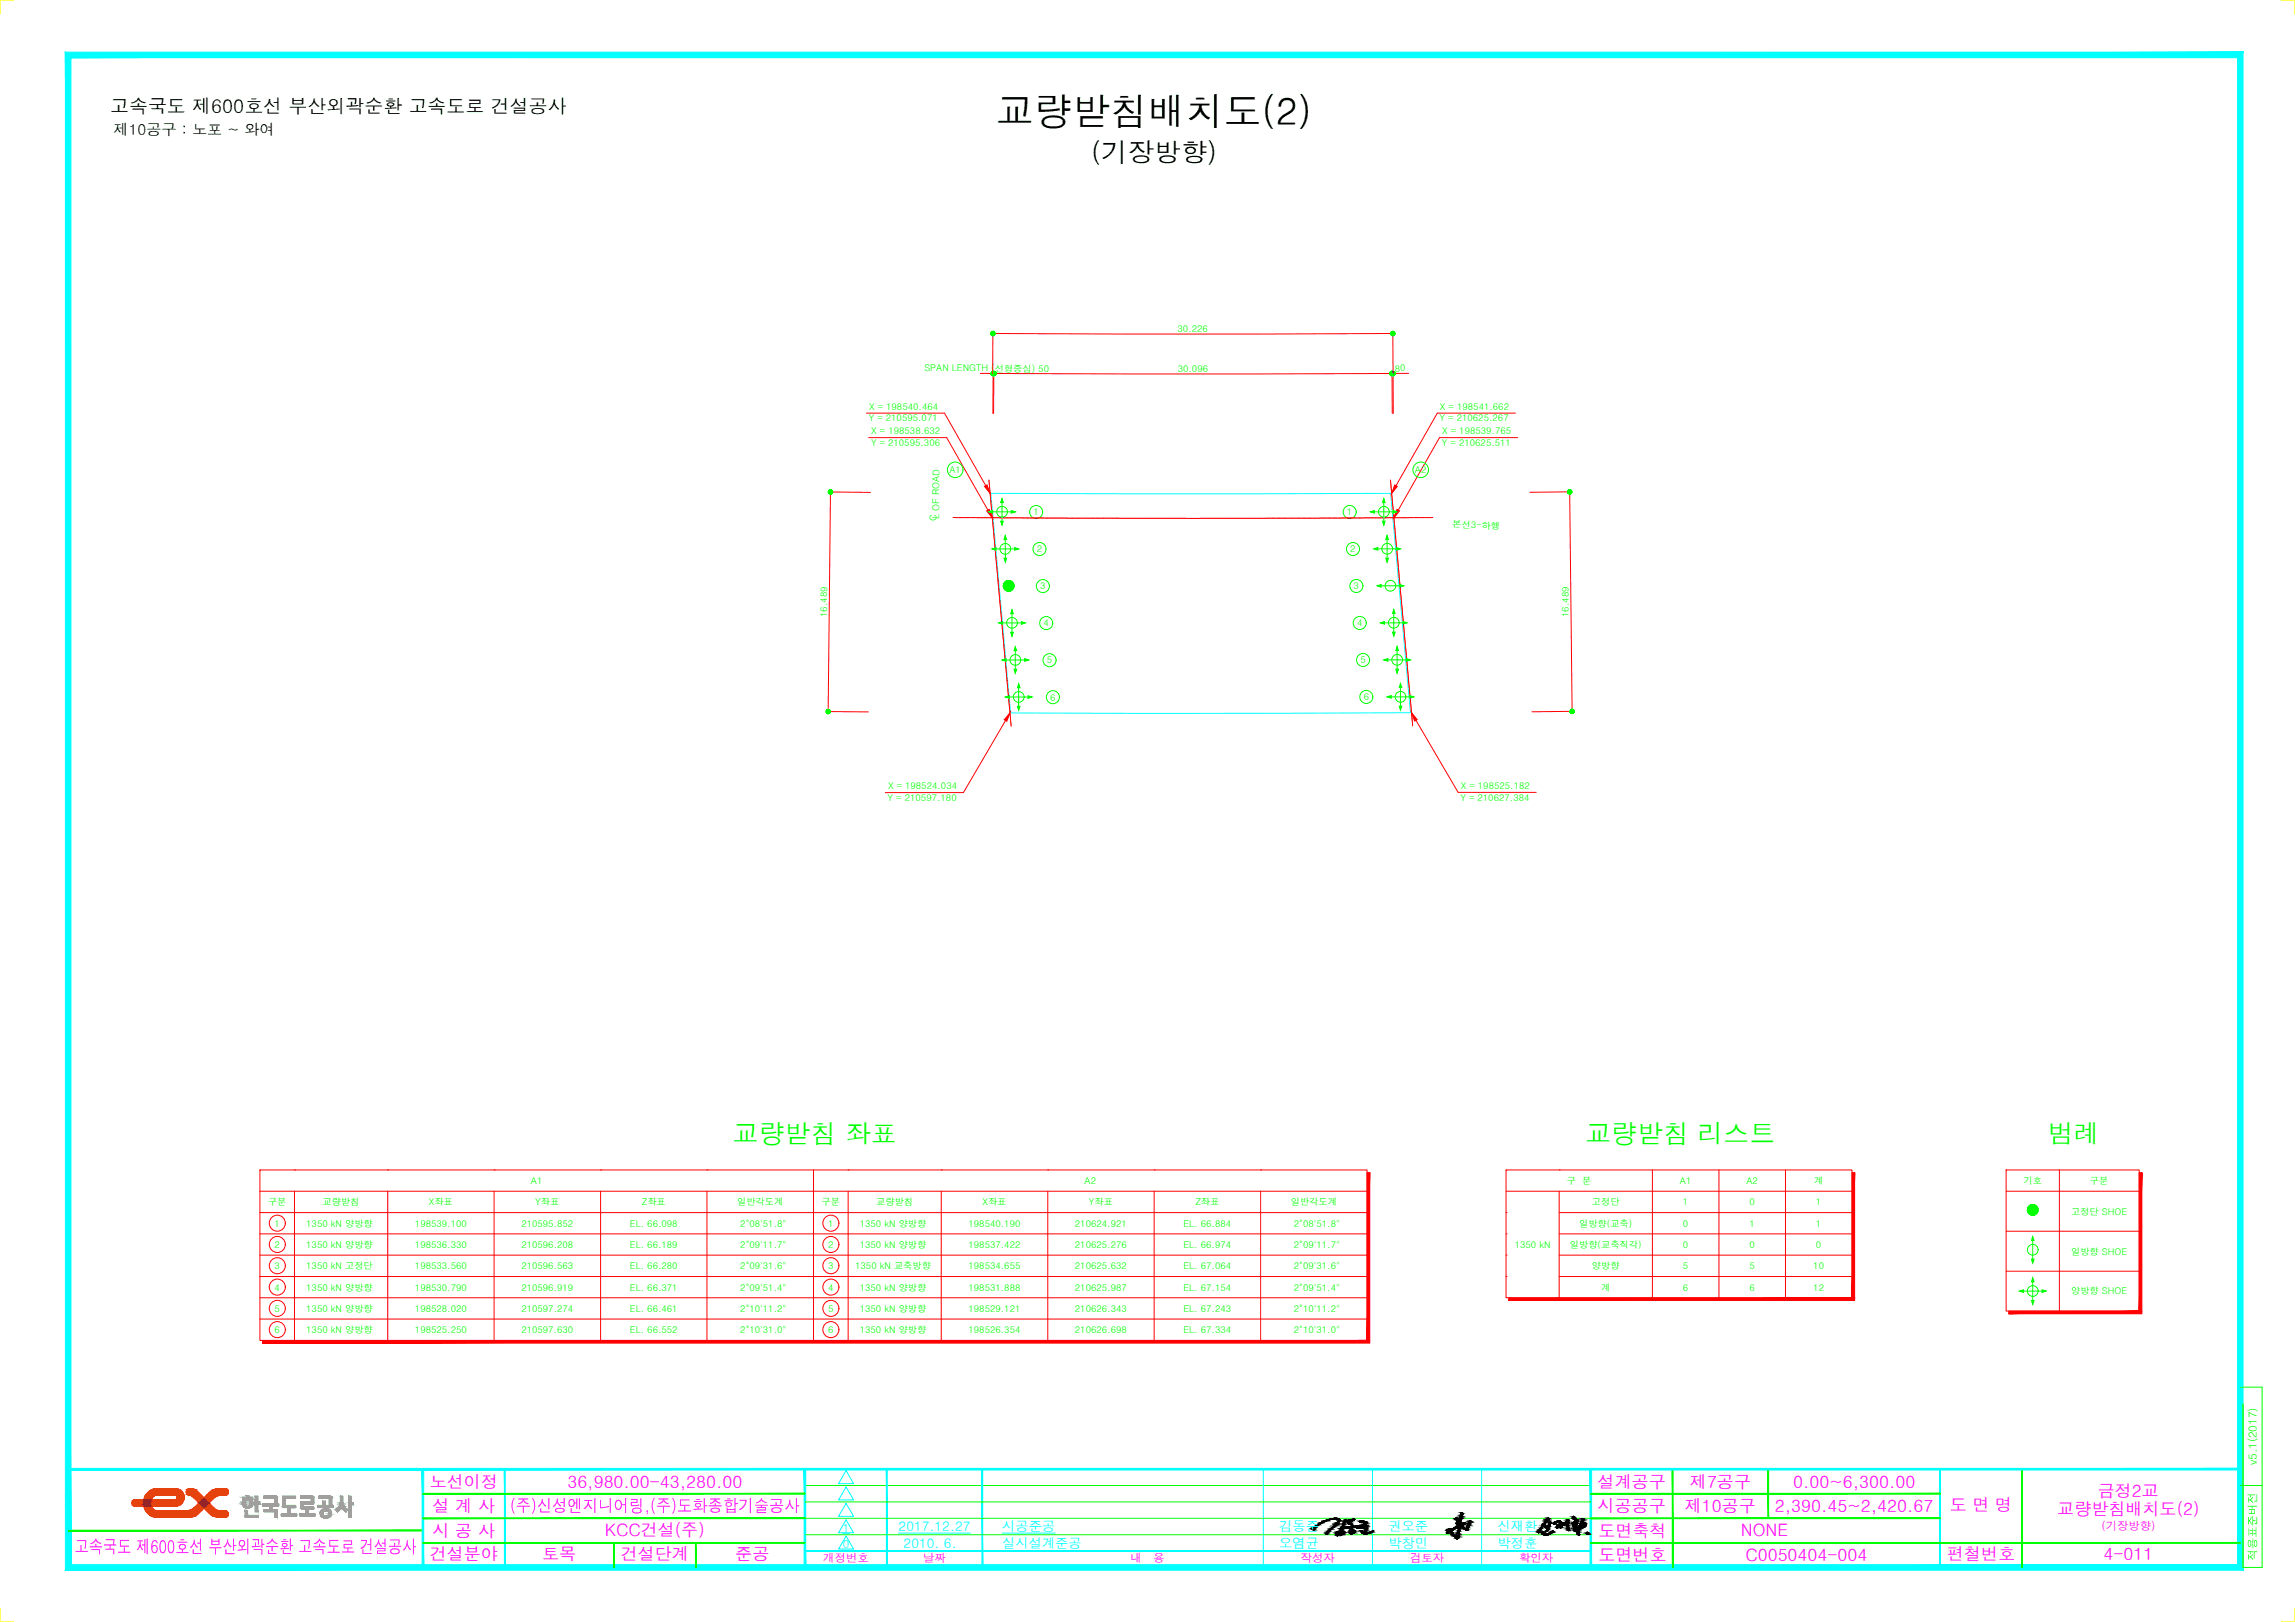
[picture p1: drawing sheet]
<svg xmlns="http://www.w3.org/2000/svg" width="841mm" height="594mm" viewBox="0 0 841 594" stroke-linecap="round" stroke-linejoin="round" font-family="sans-serif">
<defs><g id="words">
<text font-size="13.9" x="365.1" y="45.8">교량받침배치도(2)</text>
<text font-size="9.7" x="399.9" y="59.3">(기장방향)</text>
<g font-size="9.5" fill="#0f0">
<text x="268.6" y="418.8">교량받침 좌표</text>
<text x="581" y="418.8">교량받침 리스트</text>
<text x="750.5" y="418.8">범례</text>
</g>
<text font-size="6.9" x="40.3" y="41.3">고속국도 제600호선 부산외곽순환 고속도로 건설공사</text>
<text font-size="6.7" fill="#f0f" x="27.3" y="568.9">고속국도 제600호선 부산외곽순환 고속도로 건설공사</text>
<g font-size="6.3" fill="#f0f">
<text x="157.5" y="545.1">노선이정</text>
<text x="207.9" y="544.8">36,980.00-43,280.00</text>
<text x="585.5" y="545.1">설계공구</text>
<text x="619.3" y="544.8">제7공구</text>
<text x="657.1" y="544.8">0.00~6,300.00</text>
<text x="768.8" y="548.4">금정2교</text>
<text x="158.5" y="553.8">설 계 사</text>
<text x="186.9" y="553.8">(주)신성엔지니어링,(주)도화종합기술공사</text>
<text x="585.5" y="553.8">시공공구</text>
<text x="617.4" y="553.9">제10공구</text>
<text x="650.5" y="553.9">2,390.45~2,420.67</text>
<text x="714.5" y="553.3">도 면 명</text>
<text x="753.9" y="554.9">교량받침배치도(2)</text>
<text x="158.5" y="562.8">시 공 사</text>
<text x="221.7" y="562.8">KCC건설(주)</text>
<text x="585.8" y="562.9">도면축척</text>
<text x="638" y="562.6">NONE</text>
<text x="157.5" y="571.3">건설분야</text>
<text x="198.7" y="571.2">토목</text>
<text x="227.5" y="571.4">건설단계</text>
<text x="269.5" y="571.2">준공</text>
<text x="585.8" y="571.7">도면번호</text>
<text x="639.7" y="571.6">C0050404-004</text>
<text x="713.5" y="571.4">편철번호</text>
<text x="770.8" y="571.3">4-011</text>
</g>
<text font-size="5.6" x="41.6" y="49.5">제10공구 : 노포 ~ 와여</text>
<g font-size="4.9" fill="#0ff">
<text x="329.3" y="560.8">2017.12.27</text>
<text x="367.3" y="560.8">시공준공</text>
<text x="468.8" y="560.8">김동준</text>
<text x="508.8" y="560.8">권오준</text>
<text x="548.8" y="560.8">신재환</text>
<text x="331.1" y="566.9">2010. 6.</text>
<text x="367.3" y="566.9">실시설계준공</text>
<text x="468.8" y="566.9">오염균</text>
<text x="508.8" y="566.9">박창민</text>
<text x="548.8" y="566.9">박정훈</text>
</g>
<g font-size="4.2" fill="#0f0">
<text x="827" y="536.7" transform="rotate(-90 827 536.7)">v5.1(2017)</text>
<text x="827" y="571.6" transform="rotate(-90 827 571.6)">적용표준버전</text>
</g>
<g font-size="4.2" fill="#0ff">
<text x="308.9" y="561">1</text>
<text x="308.9" y="567">0</text>
</g>
<g font-size="4.2" fill="#f0f">
<text x="770.1" y="560.3">(기장방향)</text>
<text x="301.7" y="572.1">개정번호</text>
<text x="338.3" y="572">날짜</text>
<text x="414.2" y="572.1">내</text>
<text x="422.6" y="572.1">용</text>
<text x="476.7" y="572">작성자</text>
<text x="516.7" y="572">검토자</text>
<text x="556.7" y="572">확인자</text>
</g>
<g font-size="3.4" fill="#0f0">
<text x="431.5" y="121.6">30.226</text>
<text x="338.8" y="135.9">SPAN LENGTH (선형중심) 50</text>
<text x="431.6" y="136.3">30.096</text>
<text x="511.2" y="136.1" transform="rotate(-1 511.2 136.1)">80</text>
<text x="318.3" y="154.3">Y = 210595.071</text>
<text x="318.5" y="150.1">X = 198540.464</text>
<text x="527.6" y="154.4">Y = 210625.267</text>
<text x="527.7" y="150.1">X = 198541.662</text>
<text x="319.3" y="159.1">X = 198538.632</text>
<text x="528.5" y="159.1">X = 198539.765</text>
<text x="319.2" y="163.3">Y = 210595.306</text>
<text x="528.4" y="163.3">Y = 210625.511</text>
<text x="347.9" y="173.3">A1</text>
<text x="518.5" y="173.3" transform="rotate(1 518.5 173.3)">A2</text>
<text x="343.2" y="190.8" transform="rotate(-90 343.2 190.8)">C</text>
<text x="344.1" y="190" transform="rotate(-90 344.1 190)">L OF ROAD</text>
<text x="378.7" y="188.8">1</text>
<text x="493.6" y="188.8">1</text>
<text x="532.2" y="193.2" transform="rotate(2 532.2 193.2)">본선3-하행</text>
<text x="379.9" y="202.3" transform="rotate(1 379.9 202.3)">2</text>
<text x="494.8" y="202.3">2</text>
<text x="381.2" y="215.9">3</text>
<text x="496.1" y="215.9">3</text>
<text x="303.1" y="225.9" transform="rotate(-90 303.1 225.9)">16.489</text>
<text x="575" y="225.9" transform="rotate(-90 575 225.9)">16.489</text>
<text x="382.4" y="229.5">4</text>
<text x="497.3" y="229.4">4</text>
<text x="383.6" y="243">5</text>
<text x="498.5" y="243" transform="rotate(-1 498.5 243)">5</text>
<text x="384.9" y="256.6">6</text>
<text x="499.7" y="256.5" transform="rotate(-1 499.7 256.5)">6</text>
<text x="325.3" y="293.3">Y = 210597.180</text>
<text x="325.4" y="289.1">X = 198524.034</text>
<text x="535.2" y="293.2">Y = 210627.384</text>
<text x="535.3" y="289">X = 198525.182</text>
<text x="194.6" y="433.6">A1</text>
<text x="397.4" y="433.6">A2</text>
<text x="574.2" y="433.6">구 분</text>
<text x="615.6" y="433.6">A1</text>
<text x="640" y="433.6">A2</text>
<text x="664.8" y="433.6">계</text>
<text x="741.5" y="433.6">기호</text>
<text x="765.9" y="433.6">구분</text>
<text x="98.2" y="441.4">구분</text>
<text x="118.2" y="441.4">교량받침</text>
<text x="157.1" y="441.4">X좌표</text>
<text x="196.2" y="441.4">Y좌표</text>
<text x="235.2" y="441.4">Z좌표</text>
<text x="270.1" y="441.4">일반각도계</text>
<text x="301.1" y="441.4">구분</text>
<text x="321.1" y="441.4">교량받침</text>
<text x="360" y="441.4">X좌표</text>
<text x="399" y="441.4">Y좌표</text>
<text x="438.1" y="441.4">Z좌표</text>
<text x="473" y="441.4">일반각도계</text>
<text x="583.4" y="441.4">고정단</text>
<text x="616.7" y="441.4">1</text>
<text x="641.1" y="441.4">0</text>
<text x="665.5" y="441.4">1</text>
<text x="100.6" y="449.3">1</text>
<text x="112.2" y="449.3">1350 kN 양방향</text>
<text x="152.1" y="449.3">198539.100</text>
<text x="191.1" y="449.3">210595.852</text>
<text x="230.8" y="449.3">EL. 66.098</text>
<text x="271.3" y="449.3">2°08'51.8&quot;</text>
<text x="303.5" y="449.3">1</text>
<text x="315.1" y="449.3">1350 kN 양방향</text>
<text x="354.9" y="449.3">198540.190</text>
<text x="393.9" y="449.3">210624.921</text>
<text x="433.7" y="449.3">EL. 66.884</text>
<text x="474.2" y="449.3">2°08'51.8&quot;</text>
<text x="578.7" y="449.3">일방향(교축)</text>
<text x="616.7" y="449.3">0</text>
<text x="641.1" y="449.3">1</text>
<text x="665.5" y="449.3">1</text>
<text x="759" y="444.9">고정단 SHOE</text>
<text x="100.6" y="457">2</text>
<text x="112.2" y="457">1350 kN 양방향</text>
<text x="152.1" y="457">198536.330</text>
<text x="191.1" y="457">210596.208</text>
<text x="230.8" y="457">EL. 66.189</text>
<text x="271.3" y="457">2°09'11.7&quot;</text>
<text x="303.5" y="457">2</text>
<text x="315.1" y="457">1350 kN 양방향</text>
<text x="354.9" y="457">198537.422</text>
<text x="393.9" y="457">210625.276</text>
<text x="433.7" y="457">EL. 66.974</text>
<text x="474.2" y="457">2°09'11.7&quot;</text>
<text x="555.1" y="457">1350 kN</text>
<text x="575.3" y="457">일방향(교축직각)</text>
<text x="616.7" y="457">0</text>
<text x="641.1" y="457">0</text>
<text x="665.5" y="457">0</text>
<text x="759" y="459.5">일방향 SHOE</text>
<text x="100.6" y="464.8">3</text>
<text x="112.2" y="464.8">1350 kN 고정단</text>
<text x="152.1" y="464.8">198533.560</text>
<text x="191.1" y="464.8">210596.563</text>
<text x="230.8" y="464.8">EL. 66.280</text>
<text x="271.3" y="464.8">2°09'31.6&quot;</text>
<text x="303.5" y="464.8">3</text>
<text x="313.4" y="464.8">1350 kN 교축방향</text>
<text x="354.9" y="464.8">198534.655</text>
<text x="393.9" y="464.8">210625.632</text>
<text x="433.7" y="464.8">EL. 67.064</text>
<text x="474.2" y="464.8">2°09'31.6&quot;</text>
<text x="583.4" y="464.8">양방향</text>
<text x="616.7" y="464.8">5</text>
<text x="641.1" y="464.8">5</text>
<text x="664.5" y="464.8">10</text>
<text x="100.6" y="472.7">4</text>
<text x="112.2" y="472.7">1350 kN 양방향</text>
<text x="152.1" y="472.7">198530.790</text>
<text x="191.1" y="472.7">210596.919</text>
<text x="230.8" y="472.7">EL. 66.371</text>
<text x="271.3" y="472.7">2°09'51.4&quot;</text>
<text x="303.5" y="472.7">4</text>
<text x="315.1" y="472.7">1350 kN 양방향</text>
<text x="354.9" y="472.7">198531.888</text>
<text x="393.9" y="472.7">210625.987</text>
<text x="433.7" y="472.7">EL. 67.154</text>
<text x="474.2" y="472.7">2°09'51.4&quot;</text>
<text x="586.8" y="472.7">계</text>
<text x="616.7" y="472.7">6</text>
<text x="641.1" y="472.7">6</text>
<text x="664.5" y="472.7">12</text>
<text x="759" y="474.1">양방향 SHOE</text>
<text x="100.6" y="480.5">5</text>
<text x="112.2" y="480.5">1350 kN 양방향</text>
<text x="152.1" y="480.5">198528.020</text>
<text x="191.1" y="480.5">210597.274</text>
<text x="230.8" y="480.5">EL. 66.461</text>
<text x="271.3" y="480.5">2°10'11.2&quot;</text>
<text x="303.5" y="480.5">5</text>
<text x="315.1" y="480.5">1350 kN 양방향</text>
<text x="354.9" y="480.5">198529.121</text>
<text x="393.9" y="480.5">210626.343</text>
<text x="433.7" y="480.5">EL. 67.243</text>
<text x="474.2" y="480.5">2°10'11.2&quot;</text>
<text x="100.6" y="488.2">6</text>
<text x="112.2" y="488.2">1350 kN 양방향</text>
<text x="152.1" y="488.2">198525.250</text>
<text x="191.1" y="488.2">210597.630</text>
<text x="230.8" y="488.2">EL. 66.552</text>
<text x="271.3" y="488.2">2°10'31.0&quot;</text>
<text x="303.5" y="488.2">6</text>
<text x="315.1" y="488.2">1350 kN 양방향</text>
<text x="354.9" y="488.2">198526.354</text>
<text x="393.9" y="488.2">210626.698</text>
<text x="433.7" y="488.2">EL. 67.334</text>
<text x="474.2" y="488.2">2°10'31.0&quot;</text>
</g>
</g></defs>
<!-- layer: CS-CONC-MAJR -->
<path d="M363.1 180.7h146.5l7.3 80.3-97.7 .3-48.9-.2z" fill="none" stroke="#0ff" stroke-width=".37"/>
<!-- layer: CS-CNTL -->
<g fill="none" stroke="#f00" stroke-width=".37">
<path d="M362.4 175.8l.1 1.2M362.5 177.1v.3M362.5 177.5l.1 .3M362.6 177.9l.1 1.7M362.8 179.7v1.3M509.6 175.8v.5M509.6 176.3l.1 .4M509.7 176.8v.4M509.7 177.3v.2M509.7 177.6h.1M509.7 177.7l.1 .8M509.8 178.6l.1 .9"/>
<path d="M509.9 179.5v.9M349.2 189.5l9 .1M358.3 189.6h7.8M362.9 181v.9M362.9 182l.1 .3M363 182.4v.4M363 182.9h.1M363.1 183v.2M363.1 183.3v.1M363.1 183.4v.4M363.1 183.9l.1 .8M363.2 184.8l.1 .8"/>
<path d="M363.3 185.7v.4M363.3 186.2v.3M363.3 186.5h.1M363.3 186.6l.1 .3M363.4 187h.1M363.4 187.1v.2M363.4 187.4v.1M363.4 187.5l.1 .4M363.5 188v.4M363.5 188.4l.1 .3M363.6 188.8h.1M363.6 188.9v.3"/>
<path d="M363.6 189.2v.1M363.6 189.3v.5M363.6 189.8l.1 .4M363.7 190.3v.3M363.7 190.7l.1 .3M363.8 191.1h.1M363.8 191.1v.5M363.8 191.6l.1 .4M363.9 192.1v.4M363.9 192.5v.3M363.9 192.9l.2 1.4M364.1 194.4v.2"/>
<path d="M364.1 194.7l.1 .4M364.2 195.1l.1 1.8M364.3 196.9l.1 .9M364.4 197.9v.4M364.4 198.3v.1M364.4 198.4v.3M364.4 198.8l.1 .4M364.5 199.2v.5M364.5 199.7h.1M364.6 199.8v.3M366.1 189.6l8.5 .1M374.7 189.7h7.8"/>
<path d="M382.6 189.7l8.2 .1M390.8 189.8h2.3M393.1 189.8h.3M393.4 189.8h16.6M410 189.8h24.6M434.6 189.8l2.7 .1M437.3 189.9h2.3M439.7 189.8l-.1 .1M480.8 189.8h-41M480.9 189.8h.3M481.2 189.8h2.4M483.7 189.8h8"/>
<path d="M491.8 189.7l-.1 .1M491.9 189.7h7.7M499.9 189.7h-.2M500 189.7h7.8M509.9 180.4l.1 .4M510 180.9v.3M510 181.2l.1 .4M510.1 181.7v.4M510.1 182.1v.1M510.1 182.3l.1 .7M510.2 183.1v.3M510.2 183.5l.1 .4"/>
<path d="M510.3 184v.4M510.3 184.4v.1M510.3 184.5l.1 .3M510.4 184.9v.4M510.4 185.3l.1 .4M510.5 185.8v.4M510.5 186.2v.1M510.5 186.4v.2M510.5 186.8l.1 .3M510.5 186.7h.1M510.6 187.3v.3M510.6 187.1v.1"/>
<path d="M510.6 187.6l.1 .4M510.7 188.1h.1M510.7 188.2v.2M510.7 188.6l.1 .4M510.7 188.5v.1M510.8 189.1v.3M510.8 189.4v.1M510.8 189.5v.3M510.8 189.9h.1M510.8 190l.1 .3M510.9 190.3v.4M510.9 190.8l.1 .9"/>
<path d="M511 191.7v.8M511.1 192.6v.5M511.1 193.2l.1 .4M511.2 193.6v.3M511.2 194l.1 1.8M511.4 195.9v.9M511.5 196.8v.7M511.5 197.6v.1M511.5 197.8l.1 .2M511.6 198.1v.4M511.6 198.5v.4M511.6 199.1l.1 .3"/>
<path d="M511.6 199h.1M511.7 199.4v.1M511.7 199.6v.2M511.7 199.9l.1 .4M516.4 189.6l-8.5 .1M516.4 189.6h7.9M524.6 189.5l-.3 .1M524.7 189.5h.4M364.6 200.2h.1M364.6 200.3l.1 .8M364.7 201.2v.8M364.8 202.1v.4"/>
<path d="M364.8 202.5v.5M364.8 203l.1 .3M364.9 203.3v.1M364.9 203.5v.2M364.9 203.9l.1 .3M364.9 203.8h.1M365 204.4v.4M365 204.3h.1M365 204.8v.4M365 205.3l.1 .4M365.1 205.8v.2M365.1 206.2l.1 .4"/>
<path d="M365.1 206.1h.1M365.2 206.6v.4M365.2 207.1l.1 .4M365.3 207.6l.1 1.2M365.4 208.9v.4M365.4 209.4l.1 .2M365.5 209.7v.4M365.5 210.2v.4M365.5 210.6v.1M365.5 210.7l.1 .8M365.6 211.6l.1 .3M365.7 212v.4"/>
<path d="M365.7 212.4l.1 .5M365.8 212.9v.4M365.8 213.4v.8M365.9 214.3v.8M365.9 215.2h.1M366 215.3v.3M366 215.6v.1M366 215.7v.3M366 216.1l.1 .4M366.1 216.5v.1M366.1 216.7v.2M366.1 217v.1"/>
<path d="M366.1 217.1l.1 1.3M366.3 218.5v.8M366.3 219.4l.1 .4M366.4 219.9v.3M511.8 200.3v.5M511.8 200.9l.1 .3M511.8 200.8h.1M511.9 201.3h.1M511.9 201.4v.2M511.9 201.7v.1M511.9 201.8v.3M511.9 202.2l.1 .4"/>
<path d="M512 202.7v.3M512 202.6v.1M512 203.1h.1M512 203.2l.1 .3M512.1 203.6h.1M512.1 203.6v.5M512.1 204.1v.3M512.1 204.6l.1 .3M512.1 204.4v.1M512.2 204.9h.1M512.2 205v.3M512.2 205.4h.1"/>
<path d="M512.2 205.5l.1 .4M512.3 205.9v.4M512.3 206.4l.1 .4M512.4 206.9v.2M512.4 207.2v.8M512.5 208.1v.8M512.6 209l.1 1M512.7 210v.4M512.7 210.5v.2M512.7 210.8v.4M512.7 211.3l.2 1.4M512.9 212.7l.1 1.4"/>
<path d="M513 214.1v.3M513 214.5l.1 .4M513.1 214.9v.4M513.1 215.4l.1 .4M513.2 215.8v.1M513.2 216v.2M513.2 216.4v.3M513.2 216.3h.1M513.2 216.8h.1M513.2 216.8l.1 .3M513.3 217.2v.4M513.3 217.8l.1 .3"/>
<path d="M513.3 217.6v.1M513.4 218.1v.1M513.4 218.2v.3M513.4 218.6h.1M513.4 218.7l.1 .4M513.5 219.1v.3M513.5 219.6v.3M513.5 219.5h.1M513.5 219.9v.1M366.4 220.3v.3M366.4 220.7h.1M366.4 220.7l.1 .3"/>
<path d="M366.5 221.1v.1M366.5 221.2v.4M366.5 221.7l.1 .4M366.6 222.1v.3M366.6 222.5l.1 1.4M366.7 224l.1 .2M366.8 224.3h.1M366.8 224.4v.3M366.8 224.8l.1 .3M366.9 225.2v.8M366.9 226.1v.1M366.9 226.2l.1 .3"/>
<path d="M367 226.6v.4M367 227l.1 .4M367.1 227.5h.1M367.1 227.6v.3M367.1 227.9v.1M367.1 228.1l.1 .2M367.2 228.4v.4M367.2 228.8v.4M367.2 229.3h.1M367.2 229.4l.1 .3M367.3 229.8v.8M367.4 230.6v.9"/>
<path d="M367.5 231.6v.4M367.5 232v.1M367.5 232.1v.5M367.5 232.6v.3M367.5 232.9l.1 .1M367.6 233.1v.3M367.6 233.4h.1M367.6 233.5v.3M367.6 233.9h.1M367.7 233.9v.5M367.7 234.4v.9M367.8 235.3v.9"/>
<path d="M367.8 236.2l.1 .5M367.9 236.7v.4M367.9 237.2l.1 1.3M368 238.5l.1 .4M368.1 239v.2M368.1 239.3l.1 .4M368.2 239.8l.1 1.3M513.5 220.1l.1 .2M513.6 220.4h.1M513.6 220.5v.4M513.6 221l.1 .3M513.7 221.4v.3"/>
<path d="M513.7 221.8h.1M513.7 221.9l.1 .2M513.8 222.2v.1M513.8 222.3v.4M513.8 222.8v.4M513.8 223.2l.1 .4M513.9 223.7l.1 1.2M514 224.9l.1 .9M514.1 225.9l.1 1.4M514.2 227.3v.3M514.2 227.7l.1 .4M514.3 228.1v.4"/>
<path d="M514.3 228.6v.5M514.4 229.2v.8M514.5 230.1v.8M514.6 231v.4M514.6 231.4v.3M514.6 231.8v.4M514.6 232.2l.1 .4M514.7 232.7h.1M514.7 232.8v.3M514.7 233.1v.1M514.7 233.2l.1 .3M514.8 233.7v.3"/>
<path d="M514.8 233.6v.1M514.8 234v.1M514.8 234.2l.1 .3M514.9 234.5h.1M514.9 234.6v.3M514.9 235v.3M514.9 235h.1M514.9 235.5l.1 .4M514.9 235.4v.1M515 236v.4M515 236.4l.1 .3M515.1 236.8h.1"/>
<path d="M515.1 236.9v.3M515.1 237.3l.1 .5M515.1 237.3h.1M515.2 237.8v.4M515.2 238.3v.3M515.2 238.7l.1 .3M515.3 239.2v.4M515.3 239.1h.1M515.3 239.6l.1 .4M368.3 241.1v.4M368.3 241.6l.1 .4M368.4 242v.5"/>
<path d="M368.4 242.5h.1M368.4 242.6l.1 .3M368.5 243h.1M368.5 243v.3M368.5 243.4l.1 .4M368.6 243.9v.4M368.6 244.3v.1M368.6 244.4v.3M368.6 244.8h.1M368.6 244.9l.1 .3M368.7 245.3h.1M368.7 245.3v.3"/>
<path d="M368.7 245.7l.1 .4M368.8 246.3v.3M368.8 246.1v.1M368.8 246.6l.1 .9M368.9 247.5l.1 1.3M369 248.9h.1M369 249l.1 .4M369.1 249.4v.4M369.1 249.9v.3M369.1 250.2v.1M369.1 250.4v.2M369.1 250.7l.1 .1"/>
<path d="M369.2 250.8v.9M369.3 251.7v.9M369.4 252.6v.9M369.4 253.5v.4M369.4 254l.1 .3M369.5 254.4v.3M369.5 254.8l.1 .9M369.6 255.8l.1 .3M369.7 256.2v.4M369.7 256.6v.4M369.7 257.1l.1 .4M369.8 257.5v.1"/>
<path d="M369.8 257.7v.2M369.8 258l.1 .4M369.9 258.4v.4M369.9 258.9l.1 .4M370 259.3v.1M370 259.5v.2M370 259.9v.3M370 259.8v.1M515.4 240.1v.4M515.4 240.6l.1 .2M515.5 240.9v1.3M515.6 242.2v.9"/>
<path d="M515.7 243.1v1.3M515.7 244.5l.1 .4M515.8 245v.4M515.8 245.4l.1 1M516 246.4v.9M516 247.4l.1 .8M516.1 248.3v.4M516.1 248.7l.1 .3M516.2 249.2v.3M516.2 249.1h.1M516.2 249.5v.1M516.2 249.7l.1 .2"/>
<path d="M516.3 250h.1M516.3 250.1v.4M516.3 250.5v.5M516.3 251l.1 .3M516.4 251.3v.1M516.4 251.5v.2M516.4 251.8v.1M516.4 251.9l.1 .3M516.5 252.3h.1M516.5 252.4v.4M516.5 252.8l.1 .4M516.6 253.3v.7"/>
<path d="M516.6 254.1h.1M516.6 254.2l.1 .4M516.7 254.6v.4M516.7 255.1l.1 .3M516.8 255.5h.1M516.8 255.6l.1 1.3M516.9 256.9v.3M516.9 257.3h.1M516.9 257.4l.1 .3M517 257.7v.4M517 258.2l.1 1.3M517.1 259.6l.1 .8"/>
<path d="M370 260.3h.1M370 260.4l.1 .3M370.1 260.7v.4M370.1 261.2h.1M370.1 261.3l.1 .2M370.2 261.7v.3M370.2 261.6v.1M370.2 262.1h.1M370.2 262.2v.3M370.2 262.5v.1M370.2 262.7l.1 .2M370.3 263h.1"/>
<path d="M370.3 263.1v.3M370.3 263.5v.3M370.4 263.9v.9M370.5 264.8v.9M370.5 265.7v.1M370.5 265.8v.2M517.2 260.4v.5M517.2 260.9l.1 .1M517.3 261v.3M517.3 261.4v.4M517.3 261.8l.1 .4M517.4 262.3h.1"/>
<path d="M517.4 262.4v.3M517.4 262.7v.1M517.4 262.9l.1 .8M517.5 263.8l.1 .8M517.6 264.7v.4M517.6 265.1l.1 .4M517.7 265.6v.3"/>
</g>
<!-- layer: CS-DIML -->
<g fill="none" stroke="#f00" stroke-width=".37">
<path d="M359.2 136.8l53.6 .2 103.4-.2M363.9 121.4l-.1 15.4M363.9 136.1v15.3M364.1 122.1l48.6 .3 97.3-.3M364.2 136.1l-.1 15.3M510.1 136.1l.1 15.3M510.4 121.4l.2 30M317.5 151.3h28.6l16.7 29.4M555.3 151.3h-28.6l-16.7 29.4M318.3 160.3h28.6l16.7 29.4M556.1 160.3h-28.6l-16.7 29.4M319 180.4l-14.7-.2-.8 80.4 14.7 .1"/>
<path d="M560.6 180.3l14.6-.2 .9 80.4-14.7 .2M370.1 261.1l-17 29.2h-28.7M517.3 261l17 29.2h28.6"/>
</g>
<!-- layer: CS-TABL-LIN2 -->
<g fill="none" stroke="#f00" stroke-width=".37">
<path d="M95.2 428.5h405.8v62.5h-405.8zM95.2 436.3h405.8M107.9 428.5h.1M107.9 436.3v54.7M142.1 428.5h.1M142.1 436.3v54.7M181.1 428.5h.1M181.1 436.3v54.7M220.1 428.5h.1M220.1 436.3v54.7M259.1 428.5h.1M259.1 436.3v54.7"/>
<path d="M298.1 428.5v62.5M310.8 428.5h.1M310.8 436.3v54.7M344.9 428.5h.1M344.9 436.3v54.7M384 428.5h.1M384 436.3v54.7M423 428.5h.1M423 436.3v54.7M462 428.5h.1M462 436.3v54.7M551.9 428.5h126.8v46.8h-126.8z"/>
<path d="M551.9 436.3h126.8M571.4 428.5h.1M571.4 436.3v39M605.5 428.5v46.8M629.9 428.5v46.8M654.3 428.5v46.8M735.2 428.5h48.7v51.7h-48.7zM735.2 436.3h48.7M754.7 428.5v51.7M95.2 444.1h405.8M95.2 451.9h405.8M95.2 459.7h405.8"/>
<path d="M551.9 444.1h.1M551.9 451.9h.1M551.9 459.7h.1M571.4 444.1h107.3M571.4 451.9h107.3M571.4 459.7h107.3M735.2 450.9h48.7M95.2 467.5h405.8M95.2 475.3h405.8M551.9 467.5h.1M571.4 467.5h107.3M735.2 465.6h48.7"/>
<path d="M95.2 483.1h405.8"/>
<circle cx="101.6" cy="455.8" r="2.94"/>
<circle cx="101.6" cy="448" r="2.94"/>
<circle cx="304.5" cy="455.8" r="2.94"/>
<circle cx="304.5" cy="448" r="2.94"/>
<circle cx="101.6" cy="479.2" r="2.94"/>
<circle cx="101.6" cy="463.6" r="2.94"/>
<circle cx="101.6" cy="471.4" r="2.94"/>
<circle cx="304.5" cy="471.4" r="2.94"/>
<circle cx="304.5" cy="479.2" r="2.94"/>
<circle cx="304.5" cy="463.6" r="2.94"/>
<circle cx="101.6" cy="487" r="2.94"/>
<circle cx="304.5" cy="487" r="2.94"/>
</g>
<!-- layer: CS-CONC-LEAN -->
<g fill="none" stroke="#0f0" stroke-width=".37">
<path d="M362.3 187.5h9.8M367.2 182.6v9.7M368.4 196.1v9.8M502.2 187.5h9.8M507.1 182.6v9.7M508.3 196.1v9.8M363.5 201.1h9.8M503.4 201h9.8M504.7 214.6h9.7M366 228.1h9.8M370.8 223.3v9.8M372.1 236.9v9.7"/>
<path d="M510.8 223.2v9.8M512 236.8v9.8M515.7 228.1h-9.8M367.2 241.7h9.8M368.4 255.3h9.8M373.3 250.4v9.8M507.1 241.7h9.8M508.3 255.2h9.8M513.2 250.3v9.8M744.9 452.9v9.7M740 472.9h9.8M744.9 468v9.7"/>
<circle cx="367.2" cy="187.4" r="1.97"/>
<circle cx="507.1" cy="187.4" r="1.97"/>
<circle cx="368.4" cy="201" r="1.97"/>
<circle cx="369.6" cy="214.6" r="1.97"/>
<circle cx="508.4" cy="201" r="1.97"/>
<circle cx="509.5" cy="214.5" r="1.97"/>
<circle cx="370.9" cy="228.1" r="1.97"/>
<circle cx="510.8" cy="228.1" r="1.97"/>
<circle cx="372.1" cy="241.7" r="1.97"/>
<circle cx="373.3" cy="255.3" r="1.97"/>
<circle cx="512" cy="241.7" r="1.97"/>
<circle cx="513.2" cy="255.2" r="1.97"/>
<circle cx="744.9" cy="443.1" r="1.97"/>
<circle cx="744.9" cy="457.7" r="1.97"/>
<circle cx="744.9" cy="472.9" r="1.97"/>
</g>
<!-- layer: CS-SYMB -->
<g fill="none" stroke="#0f0" stroke-width=".37">
<circle cx="350" cy="172.1" r="2.86"/>
<circle cx="520.6" cy="172.1" r="2.86"/>
<circle cx="379.7" cy="187.5" r="2.39"/>
<circle cx="494.6" cy="187.5" r="2.39"/>
<circle cx="380.9" cy="201.1" r="2.39"/>
<circle cx="382.2" cy="214.7" r="2.39"/>
<circle cx="495.8" cy="201.1" r="2.39"/>
<circle cx="497.1" cy="214.6" r="2.39"/>
<circle cx="383.4" cy="228.2" r="2.39"/>
<circle cx="498.3" cy="228.2" r="2.39"/>
<circle cx="384.6" cy="241.8" r="2.39"/>
<circle cx="385.8" cy="255.3" r="2.39"/>
<circle cx="499.5" cy="241.7" r="2.39"/>
<circle cx="500.7" cy="255.3" r="2.39"/>
</g>
<!-- layer: CS-CONC-LEAN -->
<g fill="#0f0" stroke="#0f0" stroke-width=".37">
<path d="M367.2 182.6l.5 1.5h-1z"/>
<path d="M366.7 190.9h1l-.5 1.4z"/>
<path d="M368.4 196.1l.5 1.5h-1z"/>
<path d="M367.9 204.4h1l-.5 1.5z"/>
<path d="M370.8 223.3l.5 1.5h-.9z"/>
<path d="M370.4 231.6h.9l-.5 1.5z"/>
<path d="M372.1 236.9l.5 1.4h-1z"/>
<path d="M371.6 245.1h1l-.5 1.5z"/>
<path d="M373.3 250.4l.5 1.5h-1z"/>
<path d="M372.8 258.7h1l-.5 1.5z"/>
<path d="M507.1 182.6l.5 1.5h-1z"/>
<path d="M506.6 190.9h1l-.5 1.4z"/>
<path d="M502.2 187.5l1.5-.5v1z"/>
<path d="M510.5 187l1.5 .5-1.5 .5z"/>
<path d="M508.3 196.1l.5 1.5h-1z"/>
<path d="M507.8 204.4h1l-.5 1.5z"/>
<path d="M503.4 201l1.5-.5v1z"/>
<path d="M511.7 200.5l1.5 .5-1.5 .5z"/>
<path d="M504.7 214.6l1.4-.5v1z"/>
<path d="M513 214.1l1.4 .5-1.4 .5z"/>
<path d="M510.8 223.2l.5 1.5h-1z"/>
<path d="M510.3 231.5h1l-.5 1.5z"/>
<path d="M505.9 228.1l1.5-.5v1z"/>
<path d="M514.2 227.6l1.5 .5-1.5 .5z"/>
<path d="M512 236.8l.5 1.5h-1z"/>
<path d="M511.5 245.1h1l-.5 1.5z"/>
<path d="M507.1 241.7l1.5-.5v1z"/>
<path d="M515.4 241.2l1.5 .5-1.5 .5z"/>
<path d="M513.2 250.3l.5 1.5h-1z"/>
<path d="M512.7 258.6h1l-.5 1.5z"/>
<path d="M508.3 255.2l1.5-.5v1z"/>
<path d="M516.6 254.7l1.5 .5-1.5 .5z"/>
<path d="M744.9 452.9l.5 1.5h-1z"/>
<path d="M744.4 461.2h1l-.5 1.4z"/>
<path d="M744.9 468l.5 1.5h-1z"/>
<path d="M744.4 476.3h1l-.5 1.4z"/>
<path d="M740 472.9l1.5-.5v1z"/>
<path d="M748.3 472.4l1.5 .5-1.5 .5z"/>
<path d="M362.3 187.5l1.5-.5v1z"/>
<path d="M370.6 187l1.5 .5-1.5 .5z"/>
<path d="M363.5 201.1l1.5-.6v1z"/>
<path d="M371.8 200.5l1.5 .6-1.5 .4z"/>
<path d="M366 228.1l1.5-.4v1z"/>
<path d="M374.3 227.7l1.5 .4-1.5 .6z"/>
<path d="M367.2 241.7l1.5-.5v1z"/>
<path d="M375.5 241.2l1.5 .5-1.5 .5z"/>
<path d="M368.4 255.3l1.5-.5v1z"/>
<path d="M376.7 254.8l1.5 .5-1.5 .5z"/>
<path d="M367.7 214.6v.5l1.9-.5zM367.7 215.1l1.9-.5-1.6 1zM368 215.6l.3 .4 1.3-1.4z"/>
<path d="M369.6 214.6l-1.3 1.4 .3 .3zM369.6 214.6l-.5 1.9-.5-.2zM369.6 214.6l-.5 1.9h.5z"/>
<path d="M369.6 214.6v1.9h.5zM369.6 214.6l1 1.7-.5 .2zM369.6 214.6l1 1.7 .4-.3z"/>
<path d="M369.6 214.6l1.4 1.4 .3-.4zM369.6 214.6l1.9 .5-.2 .5zM369.6 214.6l1.9 .5 .1-.5z"/>
<path d="M369.6 214.6h2l-.1-.5zM369.6 214.6l1.7-1 .2 .5zM369.6 214.6l1.7-1-.3-.4z"/>
<path d="M370.6 212.9l-1 1.7 1.4-1.4zM370.1 212.7l.5 .2-1 1.7zM369.6 212.7v1.9l.5-1.9z"/>
<path d="M369.1 212.7l.5 1.9v-1.9zM368.6 212.9l.5-.2 .5 1.9zM368.3 213.2l1.3 1.4-1-1.7z"/>
<path d="M368.3 213.2l-.3 .4 1.6 1zM368 213.6l1.6 1-1.9-.5zM367.7 214.1v.5h1.9z"/>
<path d="M742.9 443.2l.1 .5 1.9-.5zM743 443.7l1.9-.5-1.7 .9zM743.2 444.1l.3 .4 1.4-1.3z"/>
<path d="M743.5 444.5l.4 .4 1-1.7zM744.9 443.2l-.5 1.8-.5-.1zM744.9 443.2l-.5 1.8 .5 .1z"/>
<path d="M744.9 443.2v1.9l.5-.1zM744.9 443.2l1 1.7-.5 .1zM744.9 443.2l1 1.7 .4-.4z"/>
<path d="M744.9 443.2l1.4 1.3 .3-.4zM744.9 443.2l1.9 .5-.2 .4zM744.9 443.2l1.9 .5v-.5z"/>
<path d="M744.9 443.2h1.9v-.5zM744.9 443.2l1.7-1 .2 .5zM744.9 443.2l1.7-1-.3-.4z"/>
<path d="M745.9 441.5l-1 1.7 1.4-1.4zM745.4 441.3l.5 .2-1 1.7zM744.9 441.2v2l.5-1.9z"/>
<path d="M744.4 441.3l.5 1.9v-2zM743.9 441.5l.5-.2 .5 1.9zM743.5 441.8l1.4 1.4-1-1.7z"/>
<path d="M743.5 441.8l-.3 .4 1.7 1zM743.2 442.2l1.7 1-1.9-.5zM743 442.7l-.1 .5h2z"/>
</g>
<!-- layer: CS-MISC -->
<g fill="#0f0" stroke="#0f0" stroke-width=".37">
<path d="M509.4 136.5l.7 .3h-.8z"/>
<path d="M363.2 136.5l.7 .3h-.8z"/>
<path d="M575.4 260.2l.7 .3h-.8z"/>
<path d="M302.8 260.3l.7 .3h-.8z"/>
<path d="M363.5 136.5l.7 .3h-.8z"/>
<path d="M509.8 136.5l.7 .3h-.8z"/>
<path d="M574.5 179.8l.7 .3h-.8z"/>
<path d="M303.6 179.8l.7 .4h-.8z"/>
<path d="M363.1 121.8l.8 .3h-.8z"/>
<path d="M509.7 121.8l.7 .3h-.8z"/>
<path d="M509.3 136.8l.1 .3 .7-.3zM509.4 137.1l.7-.3-.6 .5zM509.5 137.3l.3 .2 .3-.7z"/>
<path d="M510.1 136.8l-.3 .7 .3 .1zM510.1 136.8l.3 .8h-.3zM510.1 136.8l.3 .8 .3-.2z"/>
<path d="M510.1 136.8l.6 .6 .1-.3zM510.1 136.8h.8l-.1 .3zM510.1 136.8h.8v-.3z"/>
<path d="M510.1 136.8l.8-.3-.2-.3zM510.5 136.1l.2 .1-.6 .6zM510.1 136v.8l.4-.7z"/>
<path d="M509.8 136l.3 .8v-.8zM509.6 136.2l.2-.2 .3 .8zM509.6 136.2l-.2 .3 .7 .3z"/>
<path d="M363.1 136.8l.1 .3 .7-.3zM363.2 137.1l.7-.3-.6 .5zM363.3 137.3l.3 .2 .3-.7z"/>
<path d="M363.9 136.8l-.3 .7 .3 .1zM363.9 136.8l.3 .8h-.3zM363.9 136.8l.3 .8 .3-.2z"/>
<path d="M363.9 136.8l.6 .6 .2-.3zM363.9 136.8h.8v.3zM363.9 136.8h.8v-.3z"/>
<path d="M363.9 136.8l.8-.3-.2-.3zM364.3 136.1l.2 .1-.6 .6zM364 136l-.1 .8 .4-.7z"/>
<path d="M363.7 136l.2 .8 .1-.8zM363.4 136.2l.3-.2 .2 .8zM363.4 136.2l-.2 .3 .7 .3z"/>
<path d="M575.3 260.5l.1 .3 .7-.3zM575.4 260.8l.7-.3-.6 .6zM575.5 261.1l.3 .2 .3-.8z"/>
<path d="M576.1 260.5l-.3 .8h.3zM576.1 260.5l.3 .8h-.3zM576.1 260.5l.3 .8 .3-.2z"/>
<path d="M576.1 260.5l.6 .6 .1-.2zM576.1 260.5l.8 .1-.1 .3zM576.1 260.5l.8 .1v-.3z"/>
<path d="M576.1 260.5l.8-.2-.2-.3zM576.5 259.8l.2 .2-.6 .5zM576.2 259.7l-.1 .8 .4-.7z"/>
<path d="M575.8 259.8l.3 .7 .1-.8zM575.6 259.9l.2-.1 .3 .7zM575.6 259.9l-.2 .3 .7 .3z"/>
<path d="M302.7 260.6l.1 .3 .7-.3zM302.8 260.9l.7-.3-.6 .6zM303.5 260.6l-.6 .6 .3 .1z"/>
<path d="M303.5 260.6l-.3 .7 .3 .1zM303.5 260.6l.3 .7-.3 .1zM303.5 260.6l.3 .7 .2-.1z"/>
<path d="M303.5 260.6l.5 .6 .2-.2zM303.5 260.6h.8l-.1 .4zM303.5 260.6h.8l-.1-.3z"/>
<path d="M303.5 260.6l.7-.3-.1-.2zM303.8 259.9l.3 .2-.6 .5zM303.5 259.8v.8l.3-.7z"/>
<path d="M303.2 259.9l.3 .7v-.8zM303 260l.2-.1 .3 .7zM303 260l-.2 .3 .7 .3z"/>
<path d="M363.4 136.8v.3l.8-.3zM363.4 137.1l.8-.3-.6 .5zM363.6 137.3l.3 .2 .3-.7z"/>
<path d="M364.2 136.8l-.3 .7 .3 .1zM364.2 136.8l.3 .8h-.3zM364.2 136.8l.3 .8 .2-.2z"/>
<path d="M364.2 136.8l.5 .6 .2-.3zM364.2 136.8h.8l-.1 .3zM364.2 136.8h.8v-.3z"/>
<path d="M364.2 136.8l.8-.3-.2-.3zM364.5 136.1l.3 .1-.6 .6zM364.2 136v.8l.3-.7z"/>
<path d="M363.9 136l.3 .8v-.8zM363.6 136.2l.3-.2 .3 .8zM363.6 136.2l-.1 .3 .7 .3z"/>
<path d="M509.7 136.8v.3l.8-.3zM509.7 137.1l.8-.3-.6 .5zM509.9 137.3l.3 .2 .3-.7z"/>
<path d="M510.5 136.8l-.3 .7 .3 .1zM510.5 136.8l.3 .8h-.3zM510.5 136.8l.3 .8 .2-.2z"/>
<path d="M510.5 136.8l.5 .6 .2-.3zM510.5 136.8h.8l-.1 .3zM510.5 136.8h.8v-.3z"/>
<path d="M510.5 136.8l.8-.3-.2-.3zM510.8 136.1l.3 .1-.6 .6zM510.5 136v.8l.3-.7z"/>
<path d="M510.2 136l.3 .8v-.8zM509.9 136.2l.3-.2 .3 .8zM509.9 136.2l-.1 .3 .7 .3z"/>
<path d="M509.3 136.8l.1 .3 .7-.3zM509.4 137.1l.7-.3-.6 .5zM509.5 137.3l.3 .2 .3-.7z"/>
<path d="M510.1 136.8l-.3 .7 .3 .1zM510.1 136.8l.3 .8h-.3zM510.1 136.8l.3 .8 .3-.2z"/>
<path d="M510.1 136.8l.6 .6 .1-.3zM510.1 136.8h.8l-.1 .3zM510.1 136.8h.8v-.3z"/>
<path d="M510.1 136.8l.8-.3-.2-.3zM510.5 136.1l.2 .1-.6 .6zM510.1 136v.8l.4-.7z"/>
<path d="M509.8 136l.3 .8v-.8zM509.6 136.2l.2-.2 .3 .8zM509.6 136.2l-.2 .3 .7 .3z"/>
<path d="M574.4 180.1l.1 .3 .7-.3zM574.5 180.4l.7-.3-.6 .6zM574.6 180.7l.3 .2 .3-.8z"/>
<path d="M575.2 180.1l-.3 .8h.3zM575.2 180.1l.3 .8h-.3zM575.2 180.1l.3 .8 .3-.2z"/>
<path d="M575.2 180.1l.6 .6 .2-.2zM575.2 180.1l.8 .1v.3zM575.2 180.1l.8 .1v-.4z"/>
<path d="M575.2 180.1l.8-.3-.2-.2zM575.6 179.4l.2 .2-.6 .5zM575.3 179.3l-.1 .8 .4-.7z"/>
<path d="M575 179.4l.2 .7 .1-.8zM574.7 179.5l.3-.1 .2 .7zM574.7 179.5l-.2 .3 .7 .3z"/>
<path d="M363.4 136.8v.3l.8-.3zM363.4 137.1l.8-.3-.6 .5zM363.6 137.3l.3 .2 .3-.7z"/>
<path d="M364.2 136.8l-.3 .7 .3 .1zM364.2 136.8l.3 .8h-.3zM364.2 136.8l.3 .8 .2-.2z"/>
<path d="M364.2 136.8l.5 .6 .2-.3zM364.2 136.8h.8l-.1 .3zM364.2 136.8h.8v-.3z"/>
<path d="M364.2 136.8l.8-.3-.2-.3zM364.5 136.1l.3 .1-.6 .6zM364.2 136v.8l.3-.7z"/>
<path d="M363.9 136l.3 .8v-.8zM363.6 136.2l.3-.2 .3 .8zM363.6 136.2l-.1 .3 .7 .3z"/>
<path d="M303.5 180.2l.1 .3 .7-.3zM303.6 180.5l.7-.3-.6 .5zM303.7 180.7l.3 .2 .3-.7z"/>
<path d="M304.3 180.2l-.3 .7 .3 .1zM304.3 180.2l.3 .7-.3 .1zM304.3 180.2l.3 .7 .3-.1z"/>
<path d="M304.3 180.2l.6 .6 .2-.3zM304.3 180.2h.8v.3zM304.3 180.2h.8v-.3z"/>
<path d="M304.3 180.2l.8-.3-.2-.3zM304.7 179.5l.2 .1-.6 .6zM304.4 179.4l-.1 .8 .4-.7z"/>
<path d="M304.1 179.4l.2 .8 .1-.8zM303.8 179.6l.3-.2 .2 .8zM303.8 179.6l-.2 .2 .7 .4z"/>
<path d="M363.1 122.1v.3l.8-.3zM363.1 122.4l.8-.3-.6 .6zM363.3 122.7l.2 .2 .4-.8z"/>
<path d="M363.9 122.1l-.4 .8 .3 .1zM363.9 122.1l.3 .8-.4 .1zM363.9 122.1l.3 .8 .2-.2z"/>
<path d="M363.9 122.1l.5 .6 .2-.2zM363.9 122.1l.8 .1-.1 .3zM363.9 122.1l.8 .1-.1-.3z"/>
<path d="M363.9 122.1l.7-.2-.2-.3zM364.2 121.4l.2 .2-.5 .5zM363.9 121.3v.8l.3-.7z"/>
<path d="M363.6 121.4l.3 .7v-.8zM363.3 121.6l.3-.2 .3 .7zM363.3 121.6l-.2 .2 .8 .3z"/>
<path d="M509.6 122.1l.1 .3 .7-.3zM509.7 122.4l.7-.3-.6 .6zM509.8 122.7l.3 .2 .3-.8z"/>
<path d="M510.4 122.1l-.3 .8 .3 .1zM510.4 122.1l.3 .8-.3 .1zM510.4 122.1l.3 .8 .3-.2z"/>
<path d="M510.4 122.1l.6 .6 .1-.2zM510.4 122.1l.8 .1-.1 .3zM510.4 122.1l.8 .1v-.3z"/>
<path d="M510.4 122.1l.8-.2-.2-.3zM510.8 121.4l.2 .2-.6 .5zM510.5 121.3l-.1 .8 .4-.7z"/>
<path d="M510.1 121.4l.3 .7 .1-.8zM509.9 121.6l.2-.2 .3 .7zM509.9 121.6l-.2 .2 .7 .3z"/>
</g>
<!-- layer: CS-DIML -->
<g fill="#f00" stroke="#f00" stroke-width=".37">
<path d="M360.8 178.2l.9-.6 1.1 3.1z"/>
<path d="M511.1 177.6l1 .6-2.1 2.5z"/>
<path d="M361.6 187.1l.9-.5 1.1 3.1z"/>
<path d="M511.9 186.6l1 .5-2.1 2.6z"/>
<path d="M370.1 261.1l-1.2 3.1-.9-.6z"/>
<path d="M517.3 261l2 2.6-.9 .5z"/>
</g>
<!-- layer: CS-TABL-LIN2 -->
<g fill="#f00" stroke="#f00" stroke-width=".37">
<path d="M501 429.5v61.5l.9-61.5zM501.9 429.5v61.5h-.9z"/>
<path d="M96.2 491v.9l405.7-.9zM96.2 491.9l405.7-.9v.9z"/>
<path d="M678.7 429.5v45.8l1-45.8zM679.7 429.5v45.8h-1z"/>
<path d="M552.9 475.3v1l126.8-1zM552.9 476.3l126.8-1v1z"/>
<path d="M783.9 429.5v50.7l1-50.7zM784.9 429.5v50.7h-1z"/>
<path d="M736.1 480.2v1l48.8-1zM736.1 481.2l48.8-1v1z"/>
</g>
<!-- layer: CX-BORD-LIN2 -->
<path d="M821 508.1h8v66h-7v-60M295 544.1h288M295 550.1h288M295 556.1h288M821 544.1h8M295 562.1h288" fill="none" stroke="#0f0" stroke-width=".37"/>
<!-- layer: CX-BORD-LIN1 -->
<g fill="#0ff" stroke="#0ff" stroke-width=".37">
<path d="M295 568.2h288v-.2zM295 568h288l-288 .2z"/>
<path d="M24 575.1h798l-2-2zM24 575.1l2-2h794zM24 19.1v556l2-2zM24 19.1l2 2v552zM24 19.1l2 2 796-2zM26 21.1l796-2-2 2zM822 19.1l-2 2 2 554zM820 21.1l2 554-2-2z"/>
<path d="M154.7 538.1v36h.6zM154.7 538.1h.6v36z"/>
<path d="M184.8 538.1v36h.3zM184.8 538.1h.3v36z"/>
<path d="M294.7 538.1v36h.6zM294.7 538.1h.6v36z"/>
<path d="M324.8 538.1v36h.3zM324.8 538.1h.3v36z"/>
<path d="M359.8 538.1v36h.3zM359.8 538.1h.3v36z"/>
<path d="M582.7 538.1v36h.6zM582.7 538.1h.6v36z"/>
<path d="M710.8 538.1v36h.3zM710.8 538.1h.3v36z"/>
<path d="M25 538.4h796v-.6zM25 537.8h796l-796 .6z"/>
</g>
<!-- layer: CX-BORD-LIN2 -->
<g fill="#0f0" stroke="#0f0" stroke-width=".37">
<path d="M25 560.8h130v-.3zM25 560.5h130l-130 .3z"/>
<path d="M224.8 565.1v9h.3zM224.8 565.1h.3v9z"/>
<path d="M254.8 565.1v9h.3zM254.8 565.1h.3v9z"/>
<path d="M612.8 538.1v36h.3zM612.8 538.1h.3v36z"/>
<path d="M647.8 538.1v18h.3zM647.8 538.1h.3v18z"/>
<path d="M740.8 538.1v36h.3zM740.8 538.1h.3v36z"/>
<path d="M155 547.3h140v-.3zM155 547h140l-140 .3z"/>
<path d="M155 556.2h140v-.3zM155 555.9h140l-140 .3z"/>
<path d="M155 565.2h140v-.2zM155 565h140l-140 .2z"/>
<path d="M583 547.3h128v-.3zM583 547h128l-128 .3z"/>
<path d="M583 556.2h128v-.3zM583 555.9h128l-128 .3z"/>
<path d="M583 565.2h238v-.2zM583 565h238l-238 .2z"/>
</g>
<!-- layer: CX-BORD-LIN1 -->
<path d="M310 538.6l2.8 4.8h-5.5zM463 538.1v36M503 538.1v36M543 538.1v36M310 544.6l2.8 4.8h-5.5zM310 550.6l2.8 4.8h-5.5zM310 556.7l2.8 4.7h-5.5zM308.9 561.6h2.4M310 562.6l2.8 4.8h-5.5zM329.3 561.5h26.3M367.3 561.5h19.4" fill="none" stroke="#0ff" stroke-width=".37"/>
<!-- layer: CX-MISC -->
<path d="M5 .1h-5v5M841 .1h-5h5v5M0 589.1v5h5M841 589.1v5h-5" fill="none" stroke="#ff0" stroke-width=".37"/>
<g fill="#ff7f00" stroke="#ff7f00" stroke-width=".37">
<path d="M71 548.5l3.8 .2z"/>
<path d="M76.6 550.5l1.8 1.8h-3.6z"/>
<path d="M77.3 554.8h6.3z"/>
<path d="M79.4 555.6h3.6z"/>
<path d="M69.3 545.3h1.3zM69.1 545.3h1.5z"/>
<path d="M69.1 545.3h1.5zM69 545.3h1.6z"/>
<path d="M69 545.3l2 .1zM68.9 545.4h2.1z"/>
<path d="M68.9 545.4h2.1zM68.8 545.4h2.2z"/>
<path d="M68.8 545.4l2.5 .1zM68.7 545.5h2.6z"/>
<path d="M68.7 545.5l2.8 .1zM68.7 545.5l2.8 .1z"/>
<path d="M68.6 545.6l3 .1zM68.6 545.6l3 .1z"/>
<path d="M68.5 545.7l3.4 .2zM68.5 545.7l3.4 .2h-3.5zM68.4 545.9h3.5zM68.4 545.9h3.5z"/>
<path d="M68.4 545.9l3.7 .2-.2-.2zM68.4 545.9l3.7 .2h-3.8z"/>
<path d="M68.3 546.1l4 .1zM68.3 546.1l4 .1z"/>
<path d="M68.3 546.2l4.1 .1zM68.3 546.2l4.1 .1z"/>
<path d="M68.2 546.3l4.4 .2-.2-.2zM68.2 546.3l4.4 .2h-4.4z"/>
<path d="M68.2 546.5l4.6 .2-.2-.2zM68.2 546.5l4.6 .2h-4.5z"/>
<path d="M68.3 546.7l4.7 .2-.2-.2zM68.3 546.7l4.7 .2h-4.6z"/>
<path d="M68.4 546.9l4.8 .2-.2-.2zM68.4 546.9l4.8 .2h-4.7z"/>
<path d="M68.5 547.1l4.9 .2zM68.5 547.1l4.9 .2z"/>
<path d="M68.6 547.3l4.9 .1zM68.6 547.3l4.9 .1z"/>
<path d="M68.7 547.4l4.9 .1zM68.7 547.4l4.9 .1z"/>
<path d="M69 547.5l4.7 .1zM69 547.5l4.7 .1z"/>
<path d="M69.2 547.6l4.6 .1zM69.2 547.6l4.6 .1z"/>
<path d="M69.7 547.7l4.3 .2zM69.7 547.7l4.3 .2z"/>
<path d="M70.1 547.9l4.2 .3-.3-.3zM70.1 547.9l4.2 .3h-3.7z"/>
<path d="M70.6 548.2l4 .3-.3-.3zM70.6 548.2l4 .3h-3.6z"/>
<path d="M71 548.5l3.8 .2zM71.1 548.7h3.7l-1.9 1.8z"/>
<path d="M74.8 552.3l3.7 .1zM74.8 552.3l3.7 .1z"/>
<path d="M74.9 552.4l4 .4-.4-.4zM74.9 552.4l4 .4h-3.7z"/>
<path d="M75.2 552.8l4.1 .2-.4-.2zM75.2 552.8l4.1 .2h-3.9z"/>
<path d="M75.4 553l4.4 .2zM75.4 553l4.4 .2z"/>
<path d="M75.6 553.2l4.7 .1zM75.6 553.2l4.7 .1z"/>
<path d="M75.8 553.3l5 .1zM75.8 553.3l5 .1z"/>
<path d="M75.8 553.4h7zM75.8 553.4h7z"/>
<path d="M75.8 553.4h7zM75.8 553.4h7z"/>
<path d="M75.8 553.4h7.1zM75.8 553.4h7.1z"/>
<path d="M75.9 553.4l7.2 .1zM75.9 553.4l7.2 .1z"/>
<path d="M76 553.5l7.3 .2zM76 553.5l7.3 .2z"/>
<path d="M76.1 553.7l7.3 .2zM76.1 553.7l7.3 .2z"/>
<path d="M76.3 553.9l7.2 .2-.1-.2zM76.3 553.9l7.2 .2h-7z"/>
<path d="M76.5 554.1l7.1 .1zM76.5 554.1l7.1 .1z"/>
<path d="M76.7 554.2l6.9 .1zM76.7 554.2l6.9 .1z"/>
<path d="M76.7 554.3l6.9 .2v-.2zM76.7 554.3l6.9 .2h-6.6z"/>
<path d="M77 554.5l6.6 .3v-.3zM77 554.5l6.6 .3h-6.3zM77.3 554.8h6.3z"/>
<path d="M77.3 554.8l6.3 .2v-.2zM77.3 554.8l6.3 .2h-6z"/>
<path d="M77.6 555l5.9 .2 .1-.2zM77.6 555l5.9 .2h-5.6zM77.9 555.2h5.6zM77.9 555.2h5.6z"/>
<path d="M77.9 555.2h5.6zM77.9 555.2l5.5 .1z"/>
<path d="M78.4 555.3h5zM78.4 555.3l4.8 .2z"/>
<path d="M78.7 555.5h4.5zM78.7 555.5h4.5z"/>
<path d="M78.9 555.5h4.3zM78.9 555.5l4.1 .1zM79.4 555.6h3.6z"/>
<path d="M79.5 555.6h3.5zM79.5 555.6l3.4 .1z"/>
<path d="M79.8 555.7h3.1zM79.8 555.7h3z"/>
<path d="M80.1 555.7h2.7zM80.1 555.7h2.6z"/>
</g>
<path d="M69.3 545.3h.8M69.3 545.2a1.21 1.21 0 0 0-1.1 1.2 1.21 1.21 0 0 0 1.1 1.2M70.1 545.2l1 .2 1.2 .7M72.3 546.2l2.5 2.5-1.9 1.8-2.2-2.3-1.5-.6M76.7 554.2l1.4 1 2.1 .5M78.5 552.4l-1.9-1.9-1.8 1.8 1.9 1.9M78.6 552.4l1.7 .9 2.4 .1M80.2 555.7h2.5M82.7 553.3a1.22 1.22 0 0 1 1 1.2 1.22 1.22 0 0 1-1 1.2" fill="none" stroke="#ff7f00" stroke-width=".37"/>
<g fill="#f03c00" stroke="#f03c00" stroke-width=".37">
<path d="M53 548.5h2.9z"/>
<path d="M64.2 549.3h3.2z"/>
<path d="M75.1 549l1.5 1.5z"/>
<path d="M75.1 549h3l-1.5 1.5z"/>
<path d="M80.2 545.3h2.6zM80.1 545.3h2.7z"/>
<path d="M56.9 545.3h7.7zM56.7 545.3h7.9z"/>
<path d="M56.7 545.3h8zM56.7 545.3h8z"/>
<path d="M80.1 545.3h2.8zM79.8 545.3h3.1z"/>
<path d="M56.7 545.3h8.2zM56.5 545.3h8.4z"/>
<path d="M79.8 545.3h3.2zM79.5 545.3h3.5z"/>
<path d="M79.5 545.3l3.5 .1zM79.4 545.4h3.6z"/>
<path d="M56.5 545.3l8.8 .1zM56.3 545.4h9z"/>
<path d="M79.4 545.4l3.8 .1zM78.8 545.5h4.4z"/>
<path d="M78.8 545.5h4.4zM78.7 545.5h4.5z"/>
<path d="M56.3 545.4l9.4 .2-.4-.2zM55.8 545.6l.5-.2 9.4 .2z"/>
<path d="M78.7 545.5l4.7 .1zM78.3 545.6h5.1z"/>
<path d="M55.8 545.6h10zM55.6 545.6h10.2z"/>
<path d="M78.3 545.6l5.2 .2zM77.9 545.8h5.6z"/>
<path d="M77.9 545.8l5.6 .1zM77.9 545.9h5.6z"/>
<path d="M55.6 545.6l10.7 .4-.5-.4zM55 546l.6-.4 10.7 .4z"/>
<path d="M55 546h11.3zM55 546h11.3z"/>
<path d="M77.9 545.9l5.7 .2-.1-.2zM77.5 546.1l.4-.2 5.7 .2z"/>
<path d="M77.5 546.1l6.1 .1zM77.3 546.2h6.3z"/>
<path d="M77.3 546.2l6.3 .1zM77.2 546.3h6.4z"/>
<path d="M55 546l11.8 .5-.5-.5zM54.4 546.5l.6-.5 11.8 .5z"/>
<path d="M54.4 546.5h12.4zM54.4 546.5h12.4z"/>
<path d="M77.2 546.3l6.4 .3v-.3zM76.9 546.6l.3-.3 6.4 .3z"/>
<path d="M76.9 546.6h6.7zM76.7 546.7h6.9z"/>
<path d="M76.7 546.7l6.9 .1zM76.7 546.7l6.9 .1z"/>
<path d="M54.4 546.5l12.7 .5-.3-.5zM54.4 546.5l12.7 .5h-13.2z"/>
<path d="M76.6 546.8l6.9 .2 .1-.2zM76.4 547l.2-.2 6.9 .2z"/>
<path d="M53.9 547l13.2 .1zM53.9 547l13.2 .1z"/>
<path d="M76.4 547l7 .2 .1-.2zM76.4 547l7 .2h-7.2z"/>
<path d="M76.2 547.2h7.2zM76.2 547.2l7 .2h-7.2z"/>
<path d="M76 547.4h7.2zM76 547.4l7 .1z"/>
<path d="M53.8 547.1l13.6 .5-.3-.5zM53.8 547.1l13.6 .5h-13.9z"/>
<path d="M75.9 547.5h7.1zM75.9 547.5l7 .1z"/>
<path d="M75.9 547.6h7zM75.9 547.6h6.9z"/>
<path d="M75.8 547.6h6.9zM75.8 547.6h7z"/>
<path d="M53.5 547.6h13.9zM53.5 547.6h13.9z"/>
<path d="M64.1 547.6h3.3zM64.1 547.6h3.3z"/>
<path d="M64.2 547.6h3.2zM64.2 547.6h3.2z"/>
<path d="M53.4 547.6h4zM53.4 547.6h3.8z"/>
<path d="M75.8 547.6h5.6zM75.8 547.6h4.9z"/>
<path d="M64.2 547.6l3.2 .1zM64.2 547.6l3.2 .1z"/>
<path d="M53.4 547.6h3.8zM53.4 547.6l3.6 .1z"/>
<path d="M64.4 547.7l3 .1zM64.4 547.7l3 .1z"/>
<path d="M53.4 547.7h3.6zM53.4 547.7l3.4 .1z"/>
<path d="M53.3 547.8h3.4zM53.3 547.8h3.5z"/>
<path d="M75.8 547.6h4.9zM75.8 547.6l4.2 .2h-4.4z"/>
<path d="M64.5 547.8h2.9zM64.5 547.8h2.9z"/>
<path d="M53.3 547.8h3.4zM53.3 547.8l3.3 .1z"/>
<path d="M64.6 547.8l2.8 .2zM64.6 547.8l2.8 .2z"/>
<path d="M75.6 547.8l3.7 .3 .7-.3zM75.6 547.8l3.7 .3h-4z"/>
<path d="M64.8 548l2.7 .1zM64.8 548l2.7 .1zM64.8 548.1h2.7zM64.8 548.1h2.7z"/>
<path d="M53.3 547.9l2.9 .3 .4-.3zM53.3 547.9l2.9 .3h-3.1z"/>
<path d="M64.8 548.1l2.7 .2zM64.8 548.1l2.7 .2z"/>
<path d="M64.9 548.3l2.6 .1zM64.9 548.3l2.6 .1z"/>
<path d="M75.3 548.1l3.4 .4 .6-.4zM74.9 548.5l.4-.4 3.4 .4z"/>
<path d="M53.1 548.2l2.8 .3 .3-.3zM53.1 548.2l2.8 .3h-2.9zM52.9 548.5h3z"/>
<path d="M64.9 548.4l2.6 .2zM64.9 548.4l2.6 .2z"/>
<path d="M74.9 548.5h3.8zM74.9 548.5l3.5 .2h-3.6z"/>
<path d="M64.9 548.6l2.6 .2zM64.9 548.6l2.6 .2zM64.8 548.8h2.7zM64.8 548.8h2.7z"/>
<path d="M52.9 548.5l2.7 .4 .3-.4zM52.9 548.5l2.7 .4h-2.8z"/>
<path d="M64.8 548.8h2.7zM64.8 548.8l2.6 .1z"/>
<path d="M74.8 548.7l3.3 .3 .3-.3zM74.8 548.7l3.3 .3h-3z"/>
<path d="M64.8 548.9h2.6zM64.8 548.9l2.6 .1z"/>
<path d="M64.6 549l2.8 .2zM64.6 549l2.8 .2z"/>
<path d="M64.5 549.2h2.9zM64.4 549.2h3z"/>
<path d="M64.4 549.2l3 .1zM64.2 549.3h3.2zM64.2 549.3h3.2z"/>
<path d="M64.2 549.3h3.2zM64.1 549.3h3.3z"/>
<path d="M52.8 548.9l2.6 .4 .2-.4zM52.8 548.9l2.6 .4h-2.7z"/>
<path d="M49.4 549.3l3.3 .1zM49.2 549.4h3.5z"/>
<path d="M55.4 549.3l12 .1zM55.4 549.3l12 .1z"/>
<path d="M49.2 549.4h3.5zM49 549.5h3.7z"/>
<path d="M49 549.5l3.7 .1zM48.8 549.6h3.9z"/>
<path d="M48.8 549.6h3.9zM48.8 549.6l3.8 .2h-4z"/>
<path d="M55.4 549.4l11.7 .5 .3-.5zM55.4 549.4l11.7 .5h-11.9z"/>
<path d="M48.6 549.8h4zM48.6 549.8l4 .1h-4.1z"/>
<path d="M55.2 549.9h11.9zM55.2 549.9l11.9 .1z"/>
<path d="M48.5 549.9l4.1 .2zM48.5 549.9l4.1 .2z"/>
<path d="M48.5 550.1h4.1zM48.5 550.1h4.1z"/>
<path d="M48.4 550.1l4.2 .3v-.3zM48.4 550.1l4.2 .3h-4.2z"/>
<path d="M55.2 550l11.6 .5 .3-.5zM55.2 550l11.6 .5h-11.6z"/>
<path d="M55.2 550.5h11.6zM55.2 550.5h11.6z"/>
<path d="M48.4 550.4l4.2 .2v-.2zM48.4 550.4l4.2 .2h-4.2z"/>
<path d="M48.4 550.6l4.2 .2v-.2zM48.4 550.6l4.2 .2h-4.2z"/>
<path d="M48.4 550.8l4.2 .1zM48.4 550.8l4.2 .1z"/>
<path d="M55.2 550.5l11.1 .4 .5-.4zM55.2 550.5l11.1 .4h-11.1z"/>
<path d="M48.5 550.9l4.1 .1zM48.5 550.9l4.1 .1z"/>
<path d="M55.2 550.9h11.1zM55.2 550.9l10.9 .2z"/>
<path d="M48.5 551l4.1 .2v-.2zM48.5 551l4.1 .2h-4z"/>
<path d="M55.2 551.1l10.6 .2 .3-.2zM55.2 551.1l10.6 .2h-10.5z"/>
<path d="M48.6 551.2l4.1 .2zM48.6 551.2l4.1 .2z"/>
<path d="M55.3 551.3l10 .2 .5-.2zM55.3 551.3l10 .2h-9.9z"/>
<path d="M48.8 551.4l3.9 .1zM48.8 551.4l3.9 .1z"/>
<path d="M49 551.5l3.7 .1zM49 551.5l3.7 .1z"/>
<path d="M55.4 551.5h9.9zM55.4 551.5l9.3 .2z"/>
<path d="M55.4 551.7h8.7zM55.4 551.7h9.3z"/>
<path d="M49.2 551.6l3.5 .1zM49.2 551.6l3.5 .1z"/>
<path d="M72.8 550.6l1.6 1.4zM71.4 552l1.4-1.4 1.6 1.4z"/>
<path d="M52.7 551.7l2.9 .4-.2-.4zM52.7 551.7l2.9 .4h-2.8z"/>
<path d="M71.4 552l3.4 .3-.4-.3zM71 552.3l.4-.3 3.4 .3z"/>
<path d="M52.8 552.1l3.1 .4-.3-.4zM52.8 552.1l3.1 .4h-3z"/>
<path d="M71 552.3h3.8zM71 552.3l3.6 .2h-3.7z"/>
<path d="M52.9 552.5h3zM52.9 552.5h3z"/>
<path d="M53 552.5l3.2 .3-.3-.3zM53 552.5l3.2 .3h-3.1z"/>
<path d="M70.9 552.5l3.3 .3 .4-.3zM70.2 552.8l.7-.3 3.3 .3z"/>
<path d="M53.1 552.8l3.5 .3-.4-.3zM53.1 552.8l3.5 .3h-3.3z"/>
<path d="M70.2 552.8l3.8 .3 .2-.3zM69.6 553.1l.6-.3 3.8 .3z"/>
<path d="M53.3 553.1l3.4 .1zM53.3 553.1l3.4 .1z"/>
<path d="M53.3 553.2h3.5zM53.3 553.2h3.5z"/>
<path d="M53.3 553.2l3.7 .1zM53.3 553.2l3.7 .1z"/>
<path d="M69.6 553.1h4.4zM68.8 553.3h5z"/>
<path d="M53.4 553.3l3.8 .1zM53.4 553.3l3.8 .1z"/>
<path d="M68.8 553.3h5zM68.1 553.4h5.6z"/>
<path d="M53.4 553.4h4zM53.4 553.4h4z"/>
<path d="M53.4 553.4l19.8 .5 .5-.5zM53.4 553.4l19.8 .5h-19.4z"/>
<path d="M53.8 553.9l18.9 .4 .5-.4zM53.8 553.9l18.9 .4h-18.5z"/>
<path d="M54.2 554.3h18.5zM54.2 554.3l18.4 .2z"/>
<path d="M54.4 554.5l17.8 .3 .4-.3zM54.4 554.5l17.8 .3h-17.4z"/>
<path d="M54.8 554.8h17.4zM54.8 554.8l17.1 .2z"/>
<path d="M55 555l16.5 .2 .4-.2zM55 555l16.5 .2h-16.1z"/>
<path d="M55.4 555.2l15.7 .2 .4-.2zM55.4 555.2l15.7 .2h-15.3z"/>
<path d="M55.8 555.4h15.3zM55.8 555.4l15.1 .1z"/>
<path d="M56 555.5h14.9zM56 555.5l14.1 .1z"/>
<path d="M56.5 555.6h13.6zM56.5 555.6h13.6z"/>
<path d="M56.5 555.6h13.6zM56.5 555.6l13.1 .1z"/>
<path d="M56.7 555.7h12.9zM56.7 555.7h12.7z"/>
</g>
<g fill="none" stroke="#f03c00" stroke-width=".37">
<path d="M49.4 551.7h14.7M52.7 549.3h-3.2a1.16 1.16 0 0 0-1.1 1.2 1.16 1.16 0 0 0 1.1 1.1M52.7 549.3a5.4 5.4 0 0 0 4.3 6.4M56.9 545.3h7.2M57 545.2a5.2 5.2 0 0 0-4.3 4.1M64.1 545.2a3.2 3.2 0 0 1 3.4 3.2 3.2 3.2 0 0 1-3.4 3.2M64.2 547.6h-6.7a2.99 2.99 0 0 0-2.3 2.9 2.99 2.99 0 0 0 2.3 2.9h10.6M64.2 549.3h-11.5M64.3 547.6a.87 .87 0 0 1 .6 .8 .87 .87 0 0 1-.6 .9M68.1 553.4l2.4-.7 2.4-2.2 1.9 1.8a8.9 8.9 0 0 1-3.5 3.1l-1.9 .3h-12.5M76.7 546.7l-1.9 2 1.8 1.8 1.5-1.5M80.2 545.3h2.6"/>
<path d="M80.2 545.2l-2.1 .5-1.4 1M82.8 545.2l.3 .1M83 547.5h.1M83 547.5a6.2 6.2 0 0 0-4.9 1.4M83 545.3a1.29 1.29 0 0 1 0 2.2"/>
</g>
<g fill="#b8002e" stroke="#b8002e" stroke-width=".37">
<path d="M74.1 549.3l.7-.6 .6 .6z"/>
<path d="M72.9 550.5h3.7l-1.2 1.2z"/>
<path d="M52.7 549.3l2.5 .6 .2-.6zM52.7 549.3l2.5 .6h-2.6z"/>
<path d="M52.6 549.9l2.6 .2v-.2zM52.6 549.9l2.6 .2h-2.6z"/>
<path d="M74.1 549.3l2.5 1.2-1.2-1.2zM74.1 549.3l2.5 1.2h-3.7z"/>
<path d="M52.6 550.1l2.6 .4v-.4zM52.6 550.1l2.6 .4h-2.6z"/>
<path d="M52.6 550.5l2.6 .4v-.4zM52.6 550.5l2.6 .4h-2.6z"/>
<path d="M52.6 550.9l2.6 .2zM52.6 550.9l2.6 .2z"/>
<path d="M72.9 550.5l1.2 1.2h1.3zM74.1 551.7h1.3l-.6 .6z"/>
<path d="M52.6 551.1l2.8 .6-.2-.6zM52.6 551.1l2.8 .6h-2.7z"/>
</g>
<g fill="#989898" stroke="#989898" stroke-width=".37">
<path d="M119.3 552.5h.3z"/>
<path d="M110.4 552.6h4.6z"/>
<path d="M110.6 552.7h4.4z"/>
<path d="M126.3 553.4l.5 .3z"/>
<path d="M126.3 553.4h.7l-.2 .3z"/>
<path d="M90.1 555.8h4.4z"/>
<path d="M119 556h.9z"/>
<path d="M116.8 548h4.4zM116.8 548h4.4z"/>
<path d="M110.2 548h4.4zM110.2 548h4.4z"/>
<path d="M96.7 548h4.6zM96.7 548h4.6z"/>
<path d="M116.8 548l4.5 .1zM116.8 548l4.5 .1z"/>
<path d="M110.2 548l4.4 .1zM110.2 548l4.4 .1z"/>
<path d="M96.7 548l4.6 .1zM96.7 548l4.6 .1z"/>
<path d="M116.8 548.1h4.6zM116.8 548.1h4.6z"/>
<path d="M110.2 548.1h4.5zM110.2 548.1h4.5z"/>
<path d="M96.7 548.1h4.7zM96.7 548.1h4.7z"/>
<path d="M116.8 548.1h4.6zM116.8 548.1h4.6z"/>
<path d="M110.2 548.1h4.6zM110.2 548.1h4.6z"/>
<path d="M96.7 548.1h4.8zM96.7 548.1h4.8z"/>
<path d="M116.8 548.1l4.7 .1zM116.8 548.1l4.7 .1z"/>
<path d="M110.2 548.1l4.6 .1zM110.2 548.1l4.6 .1z"/>
<path d="M96.7 548.1l4.8 .1zM96.7 548.1l4.8 .1z"/>
<path d="M116.8 548.2l4.7 .1zM116.8 548.2l4.7 .1z"/>
<path d="M110.2 548.2l4.7 .1zM110.2 548.2l4.7 .1z"/>
<path d="M96.7 548.2l4.9 .1zM96.7 548.2l4.9 .1z"/>
<path d="M116.8 548.3l4.8 .1zM116.8 548.3l4.8 .1z"/>
<path d="M110.2 548.3l4.7 .1zM110.2 548.3l4.7 .1z"/>
<path d="M96.7 548.3l4.9 .1zM96.7 548.3l4.9 .1z"/>
<path d="M90.3 547.8l.9 .6v-.6zM90.3 547.8l.9 .6h-.9z"/>
<path d="M116.8 548.4h4.8zM116.8 548.4h4.8z"/>
<path d="M110.2 548.4h4.7zM110.2 548.4h4.7z"/>
<path d="M96.7 548.4h4.9zM96.7 548.4h4.9z"/>
<path d="M116.8 548.4l4.8 .1zM116.8 548.4l4.8 .1z"/>
<path d="M110.2 548.4l4.8 .1zM110.2 548.4l4.8 .1z"/>
<path d="M96.7 548.4l4.9 .1zM96.7 548.4l4.9 .1z"/>
<path d="M116.8 548.5l4.8 .3v-.3zM116.8 548.5l4.8 .3h-4.8z"/>
<path d="M110.2 548.5l4.8 .3v-.3zM110.2 548.5l4.8 .3h-4.8z"/>
<path d="M103.5 548l4.8 .8v-.8zM103.5 548l4.8 .8h-4.8z"/>
<path d="M96.7 548.5l4.9 .3v-.3zM96.7 548.5l4.9 .3h-4.9z"/>
<path d="M88.9 548.4l3.7 .8v-.8zM88.9 548.4l3.7 .8h-3.7z"/>
<path d="M89.5 549.2l2.6 .2zM89.5 549.2l2.6 .2z"/>
<path d="M90.7 549.4h1.5zM90.7 549.4h1.5z"/>
<path d="M89.4 549.4h1.3zM89.4 549.4h1.2z"/>
<path d="M90.9 549.4l1.3 .1zM90.9 549.4l1.3 .1z"/>
<path d="M89.3 549.4h1.3zM89.3 549.4l1.2 .1z"/>
<path d="M91 549.5h1.2zM91 549.5h1.2z"/>
<path d="M89.3 549.5h1.1zM89.3 549.5h1.2z"/>
<path d="M91.1 549.5l1.2 .1zM91.1 549.5l1.2 .1z"/>
<path d="M89.3 549.5h1.1zM89.3 549.5l.9 .1z"/>
<path d="M91.3 549.6l1.1 .1zM91.3 549.6l1.1 .1z"/>
<path d="M89.2 549.6h1zM89.2 549.6l.9 .1z"/>
<path d="M91.4 549.7h1zM91.4 549.7h1z"/>
<path d="M89.1 549.7h1zM89.1 549.7h1z"/>
<path d="M91.4 549.7l1.1 .2zM91.4 549.7l1.1 .2z"/>
<path d="M89.1 549.7h1zM89.1 549.7l.9 .2h-1z"/>
<path d="M91.5 549.9l1 .1zM91.5 549.9l1 .1z"/>
<path d="M89 549.9h1zM89 549.9l.9 .1z"/>
<path d="M114 548.8l1 1.3v-1.3zM114 548.8l1 1.3h-1z"/>
<path d="M93.5 548l1 2.1v-2.1zM93.5 548l1 2.1h-1z"/>
<path d="M91.6 550l.9 .1zM91.6 550l.9 .1z"/>
<path d="M88.9 550h1zM88.9 550l1 .1z"/>
<path d="M91.6 550.1l1 .2-.1-.2zM91.6 550.1l1 .2h-.9z"/>
<path d="M88.9 550.1l.9 .2 .1-.2zM88.9 550.1l.9 .2h-.9z"/>
<path d="M91.7 550.3h.9zM91.7 550.3h.9z"/>
<path d="M88.9 550.3h.9zM88.9 550.3h.9z"/>
<path d="M127.8 548l.9 2.3v-2.3zM127.8 548l.9 2.3h-.9z"/>
<path d="M124.7 548l.9 2.4v-2.4zM124.7 548l.9 2.4h-.9z"/>
<path d="M91.7 550.3l.9 .3v-.3zM91.7 550.3l.9 .3h-.9z"/>
<path d="M88.9 550.3l.9 .3v-.3zM88.9 550.3l.9 .3h-.9z"/>
<path d="M91.7 550.6h.9zM91.7 550.6h.9z"/>
<path d="M88.9 550.6h.9zM88.9 550.6h.9z"/>
<path d="M124.7 550.4l.9 .2v-.2zM124.7 550.4l.9 .2h-.9zM124.7 550.6h.9zM124.7 550.6h.9z"/>
<path d="M91.7 550.6l.9 .2zM91.7 550.6l.9 .2z"/>
<path d="M88.9 550.6l.9 .2zM88.9 550.6l.9 .2z"/>
<path d="M110.2 550.1l4.8 .8v-.8zM110.2 550.1l4.8 .8h-4.8z"/>
<path d="M100.7 548.8l.9 2.1v-2.1zM100.7 548.8l.9 2.1h-.9z"/>
<path d="M93.5 550.1l1.7 .8v-.8zM93.5 550.1l1.7 .8h-1.7z"/>
<path d="M124.7 550.6l1 .3-.1-.3zM124.7 550.6l1 .3h-1.1z"/>
<path d="M91.7 550.8l.9 .2v-.2zM91.7 550.8l.9 .2h-.9z"/>
<path d="M88.9 550.8l.9 .2v-.2zM88.9 550.8l.9 .2h-.9z"/>
<path d="M91.7 551h.9zM91.7 551h.9z"/>
<path d="M88.9 551h.9zM88.9 551h.9z"/>
<path d="M124.6 550.9l1.2 .2-.1-.2zM124.6 550.9l1.2 .2h-1.3zM124.5 551.1h1.3zM124.5 551.1h1.3z"/>
<path d="M127.8 550.3l1.7 .8v-.8zM127.8 550.3l1.7 .8h-1.7z"/>
<path d="M91.7 551l.8 .2 .1-.2zM91.7 551l.8 .2h-.9z"/>
<path d="M88.9 551l1 .2-.1-.2zM88.9 551l1 .2h-.9z"/>
<path d="M124.5 551.1l1.4 .2zM124.5 551.1l1.4 .2h-1.4z"/>
<path d="M91.6 551.2h.9zM91.6 551.2l.9 .1z"/>
<path d="M89 551.2l1 .1zM89 551.2l1 .1z"/>
<path d="M120.6 548.8l1 2.6v-2.6zM120.6 548.8l1 2.6h-1z"/>
<path d="M118.3 549.8l1 1.6v-1.6zM118.3 549.8l1 1.6h-1z"/>
<path d="M103.5 548.8l1 2.6v-2.6zM103.5 548.8l1 2.6h-1z"/>
<path d="M91.5 551.3h1zM91.5 551.3l.9 .1z"/>
<path d="M89 551.3l1 .1zM89 551.3l1 .1z"/>
<path d="M91.4 551.4h1zM91.4 551.4l.9 .2h-1z"/>
<path d="M89.1 551.4l1.1 .2zM89.1 551.4l1.1 .2z"/>
<path d="M91.3 551.6h1zM91.3 551.6h1z"/>
<path d="M89.2 551.6h1zM89.2 551.6h1z"/>
<path d="M103.5 551.4l4.8 .3v-.3zM103.5 551.4l4.8 .3h-4.8z"/>
<path d="M96.2 550.9l6 .8v-.8zM96.2 550.9l6 .8h-6z"/>
<path d="M91.3 551.6h1zM91.3 551.6l.9 .1z"/>
<path d="M89.2 551.6l1.1 .1zM89.2 551.6l1.1 .1z"/>
<path d="M103.5 551.7h4.8zM103.5 551.7h4.8z"/>
<path d="M124.5 551.3l1.7 .4-.3-.4zM124.5 551.3l1.7 .4h-2zM124.2 551.7h2zM124.2 551.7h2z"/>
<path d="M91.2 551.7h1zM91 551.8h1.2z"/>
<path d="M89.2 551.7l1.3 .1zM89.2 551.7l1.3 .1z"/>
<path d="M91 551.8h1.2zM90.8 551.8h1.3z"/>
<path d="M89.3 551.8h1.3zM89.3 551.8h1.3z"/>
<path d="M103.6 551.7l4.7 .1zM103.6 551.7l4.7 .1z"/>
<path d="M110.2 550.9l1 1v-1zM110.2 550.9l1 1h-1z"/>
<path d="M89.4 551.8h2.7zM89.4 551.8l2.7 .1zM89.4 551.9h2.7zM89.4 551.9h2.7z"/>
<path d="M103.6 551.8l4.7 .1zM103.6 551.8l4.7 .1z"/>
<path d="M124.2 551.7l2.2 .3-.2-.3zM124.2 551.7l2.2 .3h-2.4z"/>
<path d="M125.2 552h1.2zM125.2 552h1.2z"/>
<path d="M124 552h1.2zM124 552h1.2z"/>
<path d="M103.6 551.9l4.7 .1zM103.6 551.9l4.7 .1z"/>
<path d="M103.7 552h4.6zM103.7 552h4.6z"/>
<path d="M103.8 552l4.5 .1zM103.8 552l4.5 .1z"/>
<path d="M89.4 551.9l2.4 .2 .3-.2zM89.4 551.9l2.4 .2h-2.1zM89.7 552.1h2.1zM89.7 552.1h2.1z"/>
<path d="M103.8 552.1h4.5zM103.8 552.1h4.5z"/>
<path d="M103.9 552.1l4.4 .1zM103.9 552.1l4.4 .1z"/>
<path d="M116.4 551.4l5.7 .8v-.8zM116.4 551.4l5.7 .8h-5.7z"/>
<path d="M110.2 551.9l4.8 .3v-.3zM110.2 551.9l4.8 .3h-4.8z"/>
<path d="M104 552.2h4.3zM104 552.2h4.3z"/>
<path d="M125.2 552l1.3 .2zM125.2 552l1.3 .2z"/>
<path d="M124 552h1.2zM124 552l1.1 .2h-1.3z"/>
<path d="M110.2 552.2l4.8 .1zM110.2 552.2l4.8 .1z"/>
<path d="M89.7 552.1h2.1zM89.7 552.1l1.7 .2zM90 552.3h1.4zM90 552.3h1.4z"/>
<path d="M110.2 552.3h4.8zM110.2 552.3h4.8z"/>
<path d="M90 552.3h1.4zM90 552.3l1.1 .1zM90.4 552.4h.7z"/>
<path d="M90.4 552.4h.7zM90.4 552.4h.7z"/>
<path d="M110.2 552.3l4.8 .1zM110.2 552.3l4.8 .1z"/>
<path d="M125.3 552.2l1.5 .3-.3-.3zM125.3 552.2l1.5 .3h-1.3z"/>
<path d="M123.8 552.2l1 .3 .3-.3zM123.5 552.5l.3-.3 1 .3z"/>
<path d="M110.3 552.4l4.7 .1zM110.3 552.4l4.7 .1z"/>
<path d="M125.5 552.5h1.4zM125.5 552.5h1.4z"/>
<path d="M123.5 552.5h1.3zM123.5 552.5h1.3z"/>
<path d="M110.4 552.5h4.6zM110.4 552.5h4.6z"/>
<path d="M119.3 552.5l.3 .1zM119.1 552.6h.5z"/>
<path d="M119.1 552.6h.8zM119 552.6h.9z"/>
<path d="M110.4 552.5l4.6 .1zM110.4 552.5l4.6 .1zM110.4 552.6h4.6z"/>
<path d="M119 552.6h1.1zM118.7 552.6h1.4z"/>
<path d="M110.5 552.6l4.5 .1zM110.5 552.6l4.5 .1zM110.6 552.7h4.4z"/>
<path d="M118.7 552.6l1.6 .1zM118.6 552.7h1.7z"/>
<path d="M118.6 552.7l1.8 .1zM118.4 552.8h2z"/>
<path d="M118.4 552.8l2.2 .1zM118.2 552.9h2.4z"/>
<path d="M125.6 552.5l1.7 .4-.4-.4zM125.6 552.5l1.7 .4h-1.4z"/>
<path d="M123.4 552.5l1.1 .4 .3-.4zM123 552.9l.4-.4 1.1 .4z"/>
<path d="M98.8 551.7l1 1.2v-1.2zM98.8 551.7l1 1.2h-1z"/>
<path d="M125.9 552.9h1.4zM125.9 552.9h1.4z"/>
<path d="M123 552.9h1.5zM123 552.9h1.5z"/>
<path d="M118.2 552.9l2.5 .1zM118.1 553h2.6z"/>
<path d="M118.1 553l2.8 .1zM117.9 553.1h3z"/>
<path d="M117.9 553.1l3.1 .1zM117.9 553.1l3.1 .1z"/>
<path d="M117.8 553.2l3.3 .1zM117.8 553.2l3.3 .1z"/>
<path d="M119.3 553.3l1.8 .1zM119.3 553.3l1.8 .1z"/>
<path d="M117.7 553.3h1.6zM117.7 553.3l1.6 .1z"/>
<path d="M119.5 553.4h1.6zM119.5 553.4h1.6z"/>
<path d="M117.7 553.4h1.4zM117.7 553.4h1.6z"/>
<path d="M123 552.9l1 .5 .5-.5zM123 552.9l1 .5h-.7z"/>
<path d="M125.9 552.9l1.1 .5 .3-.5zM125.9 552.9l1.1 .5h-.7z"/>
<path d="M119.6 553.4h1.6zM119.6 553.4h1.6z"/>
<path d="M117.7 553.4h1.4zM117.7 553.4h1.2z"/>
<path d="M119.8 553.4l1.4 .1zM119.8 553.4l1.4 .1z"/>
<path d="M117.6 553.4h1.3zM117.6 553.5h1.2z"/>
<path d="M117.6 553.5h1.2zM117.6 553.5h1.1z"/>
<path d="M120 553.5l1.2 .1zM120 553.5l1.2 .1z"/>
<path d="M117.6 553.5h1.1zM117.6 553.5l1 .1z"/>
<path d="M120.1 553.6h1.2zM120.1 553.6h1.2z"/>
<path d="M120.2 553.6l1.1 .1zM120.2 553.6l1.1 .1z"/>
<path d="M123.3 553.4l.4 .3 .3-.3zM123.3 553.4l.4 .3z"/>
<path d="M96.7 552.9l4.9 .8v-.8zM96.7 552.9l4.9 .8h-4.9z"/>
<path d="M93.5 550.9l1 2.8v-2.8zM93.5 550.9l1 2.8h-1z"/>
<path d="M117.5 553.6h1.1zM117.5 553.6l.9 .2z"/>
<path d="M117.4 553.8h1zM117.4 553.8h1z"/>
<path d="M120.3 553.7l1.1 .2zM120.3 553.7l1.1 .2z"/>
<path d="M117.4 553.8h1zM117.4 553.8l1 .1z"/>
<path d="M120.4 553.9h1zM120.4 553.9h1z"/>
<path d="M120.4 553.9l1 .1zM120.4 553.9l1 .1z"/>
<path d="M117.4 553.9h1zM117.4 553.9l.9 .2zM117.3 554.1h1zM117.3 554.1h1z"/>
<path d="M120.5 554l1 .2zM120.5 554l1 .2z"/>
<path d="M120.5 554.2l1 .1zM120.5 554.2l1 .1z"/>
<path d="M117.3 554.1h1zM117.3 554.1l1 .2z"/>
<path d="M120.5 554.3l1 .1zM120.5 554.3l1 .1z"/>
<path d="M117.3 554.3l1 .2zM117.3 554.3l1 .2z"/>
<path d="M117.3 554.5h1zM117.3 554.5h1z"/>
<path d="M112.1 552.7l1 1.8v-1.8zM112.1 552.7l1 1.8h-1z"/>
<path d="M105.5 552.2l.9 2.3v-2.3zM105.5 552.2l.9 2.3h-.9z"/>
<path d="M120.5 554.4l.9 .2 .1-.2zM120.5 554.4l.9 .2h-.9z"/>
<path d="M120.5 554.6h.9zM120.5 554.6h.9z"/>
<path d="M117.3 554.5l1.1 .2zM117.3 554.5l1.1 .2z"/>
<path d="M120.4 554.6h1zM120.4 554.6l1 .2z"/>
<path d="M117.4 554.7l1 .1zM117.4 554.7l1 .1zM117.4 554.8h1zM117.4 554.8h1z"/>
<path d="M120.4 554.8h1zM120.3 554.9h1z"/>
<path d="M120.3 554.9h1zM120.3 554.9h1z"/>
<path d="M117.4 554.8l1.2 .2zM117.4 554.8l1.2 .2z"/>
<path d="M89.8 553.2l.9 1.8v-1.8zM89.8 553.2l.9 1.8h-.9z"/>
<path d="M120.2 554.9h1.1zM120.2 554.9l1 .1z"/>
<path d="M117.5 555l1.2 .1zM117.5 555l1.2 .1z"/>
<path d="M117.6 555.1h1.2zM117.6 555.1h1.2z"/>
<path d="M120.1 555h1.1zM120 555.1h1.2z"/>
<path d="M117.6 555.1l1.3 .1zM117.6 555.1l1.3 .1z"/>
<path d="M120 555.1h1.2zM119.8 555.2h1.4z"/>
<path d="M117.6 555.2h1.5zM117.6 555.2h1.5z"/>
<path d="M119.8 555.2h1.4zM119.6 555.2h1.5z"/>
<path d="M119.6 555.2l1.5 .1zM119.5 555.3h1.6z"/>
<path d="M117.7 555.2l1.6 .1zM117.7 555.2l1.6 .1z"/>
<path d="M119.5 555.3h1.6zM119.3 555.3h1.8z"/>
<path d="M117.7 555.3h1.6zM117.7 555.3h1.6z"/>
<path d="M109.7 554.5l5.7 .8v-.8zM109.7 554.5l5.7 .8h-5.7z"/>
<path d="M103.1 554.5l5.7 .8v-.8zM103.1 554.5l5.7 .8h-5.7z"/>
<path d="M89.8 555l4.7 .3v-.3zM89.8 555l4.7 .3h-4.7z"/>
<path d="M89.8 555.3h4.7zM89.8 555.3h4.7z"/>
<path d="M117.7 555.3h3.4zM117.7 555.3l3.3 .1z"/>
<path d="M89.8 555.3l4.7 .1zM89.8 555.3l4.7 .1z"/>
<path d="M117.8 555.4h3.2zM117.8 555.4l3.1 .1z"/>
<path d="M89.8 555.4l4.7 .2zM89.8 555.4l4.7 .2z"/>
<path d="M117.9 555.5h3zM117.9 555.5l2.8 .1z"/>
<path d="M89.9 555.6h4.6zM89.9 555.6h4.6z"/>
<path d="M89.9 555.6l4.6 .1zM89.9 555.6l4.6 .1z"/>
<path d="M118.1 555.6h2.6zM118.1 555.6l2.5 .1z"/>
<path d="M90 555.7h4.5zM90 555.7h4.5z"/>
<path d="M90 555.7l4.5 .1zM90 555.7l4.5 .1zM90.1 555.8h4.4z"/>
<path d="M127.8 551.1l.9 4.7v-4.7zM127.8 551.1l.9 4.7h-.9z"/>
<path d="M100.7 553.7l.9 2.1v-2.1zM100.7 553.7l.9 2.1h-.9z"/>
<path d="M90.2 555.8h4.3zM90.2 555.8h4.3z"/>
<path d="M118.2 555.7h2.4zM118.2 555.7l2.2 .1z"/>
<path d="M118.4 555.8h2zM118.4 555.8l1.9 .1z"/>
<path d="M118.6 555.9h1.7zM118.6 555.9h1.5z"/>
<path d="M118.7 555.9h1.4zM118.7 555.9l1.2 .1z"/>
<path d="M119 556h.6zM119.1 556h.5z"/>
</g>
<g fill="none" stroke="#989898" stroke-width=".37">
<path d="M88.9 548.4h1.4v-.6h.9v.6h1.4v.8h-.6a1.82 1.82 0 0 1 .1 2.6 1.82 1.82 0 0 1-2.6 .1 1.82 1.82 0 0 1 0-2.7h-.6zM89.8 553.2h.9v1.8h3.8v.8h-4.2l-.5-.6M89.8 553.2v2.1M90.2 549.6a1.07 1.07 0 0 1 1.5 1 1.07 1.07 0 0 1-1.5 1l-.4-1zM93.5 548h1v2.1h.7v.8h-.7v2.8h-1zM101.2 548h-4.5v.8h4v2.1h-4.5v.8h2.6v1.2h-2.1v.8h4v2.1h.9v-2.9h-1.8v-1.2h2.4v-.8h-.6v-2.6l-.4-.3M103.6 551.6l.5 .6h1.4v2.3h-2.4v.8h5.7v-.8h-2.4v-2.3h1.9v-.8h-3.8v-2.6h3.8v-.8h-4.8v3.7M110.4 552.5l.3 .1M114.5 548h-4.3v.8h3.8v1.3h-3.8l.2 2.4M114.5 548l.3 .2M114.8 548.2l.2 2.7h-3.8v1h3.8v.8h-1.9v1.8h2.3v.8h-5.7v-.8h2.4v-1.8h-1.4M116.8 548l4.7 .2 .1 3.2h.5v.8h-5.7v-.8h1.9v-1.6h1v1.6h1.3v-2.6h-3.8z"/>
<path d="M117.9 553a1.88 1.88 0 0 1 2.9 0 1.88 1.88 0 0 1-.4 2.8 1.87 1.87 0 0 1-2.4-.3 1.87 1.87 0 0 1-.1-2.5zM123.6 553.7l1.6-1.7 1.6 1.7M125.6 550.4v-2.4h-.9v2.9l-1.6 2 .5 .9M125.7 550.4v.5M125.7 550.8l.2 .5M125.9 551.3l.7 .8M126.6 552.1l.7 .8M127.3 552.9l-.6 .9M127.8 548h.9v2.3h.8v.8h-.8v4.7h-.9z"/>
<circle cx="119.3" cy="554.2" r="1.04"/>
</g>
<path d="M52.7 549.3h.1M52.7 549.3h2.7M52.7 551.7h2.7M52.7 549.3v2.3M55.4 549.3l-.2 .9 .2 1.4M74.8 548.7l1.8 1.8-1.8 1.8-1.9-1.8z" fill="none" stroke="#b8002e" stroke-width=".37"/>
<!-- layer: CX-BORD-TEX2 -->
<g fill="#000" stroke="#000" stroke-width=".37">
<path d="M481 560h.2zM481.1 559.8h.2zM481.2 559.8h.2zM481.9 559.1h.5zM489.5 556.4h.2zM489.2 556.1h.4zM491.2 560h.2zM492.2 559.7h.3zM493 559.4h3zM494.6 556.7h1.7zM495 558.3h.6zM495.4 556.5h1z"/>
<path d="M495.7 559.4h.3zM495.9 556.4h.5zM495.9 559.1h.4zM496.1 556.4h.3zM496.4 559.1h2.5zM496.8 559.3h.2zM496.8 559.3h.3zM497 559h2.2zM497.4 559.8h.2zM498.5 558.9h.9zM498.8 557.2h1.1zM498.9 559.4h.3z"/>
<path d="M499.2 557.1h.4zM499.6 559.4h.2zM500 557.5h.9zM500 558.8h.9zM499.8 558.9h.2zM500.3 557.6h.6zM500.3 559.7h.2zM500.3 558.6h.3zM500.8 559.4h.2zM531.4 559.8h.3zM533 559.5h1zM533.5 556.1h.5z"/>
<path d="M533.6 556.6h.9zM533.7 558.2h.7zM533.9 558.3h.5zM535.4 558.8h.7zM535.4 554h.3zM535.6 559.4h.7zM536.2 559.8h.6zM536.3 559.8h.7zM536.4 557.7h.3zM538.7 557h.2zM565 558.9h.7zM565.1 559.1h.4z"/>
<path d="M566.6 559.6h.3zM567.1 556.4h.4zM570.4 559.6h.4zM570.9 557.1h.9zM571.2 558.3h.2zM571.8 559.6h.3zM571.8 559.6h.2zM574.5 556.6h.2zM576.2 558.3h.3zM576.5 559.1h.3zM577.8 556.9h.5zM577.9 556.8h.2z"/>
<path d="M579.9 556.2h.3zM580.7 557.8h.3zM481.3 560.2h.2zM489.9 562.5h.2zM489.9 562.5h.3zM491.2 561.1h.2zM491.4 560.8h.3zM492.5 561.1h.3zM495.1 561.9h.2zM495.1 560.7h.3zM498.8 560.6h.3zM499.9 561.8h.2z"/>
<path d="M499.9 561.5h.2zM530.2 560.8h1.5zM530.3 561.6h.5zM530.5 561.2h1.6zM530.5 560.8h1.2zM531.8 561.5h.7zM533.8 563.6h.4zM537.3 560.4h.7zM563.7 561.4h.3zM566.3 562.3h.5zM577 560.8h.3zM577.3 560.2h.8z"/>
<path d="M578.4 562.2h.4zM581.5 561.9h.5zM581.6 561.9h.4zM581.6 561.9h.2z"/>
<path d="M481.1 559.9h.2zM481.1 559.9l.1 .1z"/>
<path d="M481.2 559.7h.3zM481.2 559.7l.2 .1z"/>
<path d="M481.3 559.6h.3zM481.3 559.6l.2 .1z"/>
<path d="M481.3 559.6h.4zM481.3 559.6h.3z"/>
<path d="M481.3 559.5h.4zM481.3 559.5h.5z"/>
<path d="M481.3 559.5h.4zM481.3 559.6h.4z"/>
<path d="M481.4 559.5h.4zM481.4 559.5h.4z"/>
<path d="M481.5 559.4h.4zM481.5 559.4l.3 .1z"/>
<path d="M481.5 559.4h.4zM481.5 559.4h.4z"/>
<path d="M481.6 559.3h.4zM481.5 559.4h.4z"/>
<path d="M481.7 559.2h.3zM481.7 559.2h.3z"/>
<path d="M481.7 559.2h.3zM481.7 559.2l.3 .1z"/>
<path d="M481.8 559.2h.4zM481.8 559.2h.2z"/>
<path d="M481.8 559.1h.5zM481.8 559.1l.4 .1zM481.8 559.2h.4zM481.8 559.2h.4z"/>
<path d="M481.9 559.1h.5zM481.9 559.1h.4z"/>
<path d="M482 559h.4zM481.9 559.1h.5zM481.9 559.1h.5z"/>
<path d="M482.1 559h.4zM482 559h.4z"/>
<path d="M482.1 558.9h.4zM482.1 558.9l.4 .1z"/>
<path d="M482.2 558.9h.4zM482.2 558.9h.3z"/>
<path d="M482.2 558.9h.4zM482.2 558.9h.4z"/>
<path d="M482.3 558.8h.4zM482.3 558.8l.3 .1z"/>
<path d="M482.3 558.8h.5zM482.3 558.8h.4z"/>
<path d="M482.4 558.7h.5zM482.3 558.8h.5z"/>
<path d="M482.5 558.7h.4zM482.4 558.7h.5z"/>
<path d="M482.7 558.6h.4zM482.5 558.7h.4zM482.5 558.7h.4zM482.5 558.7h.4z"/>
<path d="M482.7 558.5h.4zM482.7 558.5l.4 .1z"/>
<path d="M482.8 558.5h.4zM482.8 558.5h.3z"/>
<path d="M482.8 558.5h.4zM482.8 558.5h.4z"/>
<path d="M482.9 558.4h.4zM482.9 558.4l.3 .1z"/>
<path d="M483 558.3h.4zM482.9 558.4h.4z"/>
<path d="M483.1 558.3h.3zM483 558.3h.4zM483 558.3h.4zM483 558.3h.4z"/>
<path d="M483.2 558.3h.3zM483.1 558.3h.3z"/>
<path d="M483.2 558.2h.3zM483.2 558.2l.3 .1z"/>
<path d="M483.4 558.1h.3zM483.2 558.2h.3z"/>
<path d="M483.4 558.1h.4zM483.4 558.1h.3z"/>
<path d="M483.5 558.1h.4zM483.4 558.1h.4z"/>
<path d="M483.5 558.1h.4zM483.5 558.1h.4z"/>
<path d="M484 557.8h.4zM484 557.8h.4z"/>
<path d="M483.6 558h.4zM483.6 558l.3 .1z"/>
<path d="M483.7 558h.3zM483.6 558h.4z"/>
<path d="M483.7 557.9h.4zM483.7 558h.3z"/>
<path d="M483.8 557.8h.4zM483.8 557.8l.3 .1z"/>
<path d="M483.9 557.8h.4zM483.8 557.8h.4z"/>
<path d="M484 557.8h.4zM483.9 557.8h.4z"/>
<path d="M484.1 557.7h.6zM484 557.8h.4z"/>
<path d="M484.1 557.6h.6zM484.1 557.6l.6 .1z"/>
<path d="M484.2 557.6h.6zM484.1 557.6h.6z"/>
<path d="M484.3 557.6h.5zM484.2 557.6h.6z"/>
<path d="M484.4 557.5h.5zM484.4 557.5h.5z"/>
<path d="M484.3 557.5h.6zM484.3 557.6h.5z"/>
<path d="M484.5 557.5h.5zM484.4 557.5h.5z"/>
<path d="M484.8 557.3h.4zM484.5 557.5h.5z"/>
<path d="M484.8 557.3h.5zM484.8 557.3h.4z"/>
<path d="M484.9 557.3h.4zM484.8 557.3h.5z"/>
<path d="M485 557.2h.4zM484.9 557.3h.4z"/>
<path d="M485.1 557.2h.4zM485 557.2h.4z"/>
<path d="M485.1 557.2h.4zM485.1 557.2h.4z"/>
<path d="M485.2 557.2h.4zM485.2 557.2h.4z"/>
<path d="M485.2 557.2h.4zM485.1 557.2h.4z"/>
<path d="M485.3 557.1h.6zM485.2 557.2h.4z"/>
<path d="M485.4 557.1h.5zM485.3 557.1h.6z"/>
<path d="M485.4 557h.6zM485.4 557.1h.5z"/>
<path d="M485.5 557h.6zM485.4 557h.6z"/>
<path d="M485.6 557h.6zM485.5 557h.6z"/>
<path d="M485.8 557h.5zM485.6 557h.6z"/>
<path d="M485.9 556.9h.5zM485.8 557h.5z"/>
<path d="M485.9 556.9h.6zM485.9 556.9h.5z"/>
<path d="M486 556.8h.7zM486 556.8l.5 .1z"/>
<path d="M486.1 556.8h.7zM486 556.8h.7z"/>
<path d="M486.2 556.7h.8zM486.1 556.8h.7z"/>
<path d="M486.3 556.7h.7zM486.2 556.7h.8z"/>
<path d="M486.6 556.6h.8zM486.3 556.7h.7zM486.3 556.7h.7zM486.3 556.7h.7z"/>
<path d="M486.7 556.6h.9zM486.6 556.6h.8z"/>
<path d="M486.7 556.5h1zM486.7 556.6h.9z"/>
<path d="M486.8 556.5h1zM486.7 556.5h1z"/>
<path d="M487.6 560h.4zM487.6 560l.3 .1z"/>
<path d="M487.6 560h.4zM487.6 560h.4z"/>
<path d="M486.8 556.5h1.3zM486.8 556.5h1z"/>
<path d="M487.6 559.9h.5zM487.6 559.9l.4 .1z"/>
<path d="M487.7 559.8h.4zM487.7 559.8h.4z"/>
<path d="M487.7 559.8h.4zM487.6 559.9h.5z"/>
<path d="M487.9 559.7h.4zM487.7 559.8h.4z"/>
<path d="M487.1 556.4h1.2zM486.8 556.5h1.3z"/>
<path d="M487.3 556.4h1.1zM487.3 556.4h1.2z"/>
<path d="M487.3 556.4h1.1zM487.1 556.4h1.2z"/>
<path d="M487.3 556.4h1.3zM487.3 556.4h1.2z"/>
<path d="M488.2 559.4l.1 .3 .4-.3zM487.9 559.7l.3-.3 .1 .3z"/>
<path d="M488.3 559.4h.4zM488.3 559.4h.4z"/>
<path d="M488.5 559.1h.5zM488.5 559.1h.5z"/>
<path d="M488.5 559.1l.2 .3 .3-.3zM488.5 559.1l.2 .3h-.4z"/>
<path d="M487.4 556.4h1.7zM487.4 556.4h1.8z"/>
<path d="M487.4 556.4h1.7zM487.3 556.4h1.3z"/>
<path d="M488.6 559.1h.5zM488.6 559.1h.4z"/>
<path d="M488.7 559h.5zM488.6 559.1h.5z"/>
<path d="M488.8 558.9h.4zM488.7 559h.5z"/>
<path d="M488.8 558.9h.4zM488.8 558.9h.4z"/>
<path d="M488.8 558.9h.5zM488.8 558.9h.4z"/>
<path d="M488.9 558.8h.5zM488.8 558.9h.5z"/>
<path d="M489.1 558.7l.3 .1zM489 558.8h.4z"/>
<path d="M489 558.8h.4zM488.9 558.8h.5z"/>
<path d="M489.2 558.6h.3zM489.2 558.6l.2 .1z"/>
<path d="M489.2 558.6h.3zM489.2 558.6h.3z"/>
<path d="M489.2 556.1h.5zM489 556.1h.7z"/>
<path d="M489.2 558.5h.5zM489.2 558.5l.3 .1z"/>
<path d="M489 556.1h.8zM488.9 556.1h.9z"/>
<path d="M489.5 556.4h.2zM489.5 556.4h.2zM489.5 556.4h.2zM489.5 556.4h.4z"/>
<path d="M489.3 558.4h.5zM489.3 558.4l.4 .1z"/>
<path d="M489.8 558h.4zM489.8 558h.4z"/>
<path d="M488.9 556.1h1zM488.9 556.1h1z"/>
<path d="M489.4 558.4h.4zM489.3 558.4h.5z"/>
<path d="M488.9 556.1h1.1zM488.8 556.1h1.2z"/>
<path d="M489.5 558.3h.4zM489.5 558.3l.3 .1zM489.4 558.4h.4zM489.4 558.4h.4z"/>
<path d="M489.5 558.2h.5zM489.5 558.2l.4 .1z"/>
<path d="M488.8 556.1h1.5zM488.5 556.1h1.8zM488.5 556.1h1.8zM488.5 556.1h1.8z"/>
<path d="M489.4 556.4h.6zM489.4 556.4h.5z"/>
<path d="M489.6 558.1h.5zM489.6 558.1l.4 .1z"/>
<path d="M489.7 558.1h.4zM489.6 558.1h.5z"/>
<path d="M489.8 558h.3zM489.8 558l.3 .1z"/>
<path d="M489.8 558h.4zM489.8 558h.3z"/>
<path d="M489.9 557.9h.4zM489.8 558h.4z"/>
<path d="M488.5 556.1l1.9 .1zM488.3 556.2h2.1z"/>
<path d="M490 557.8h.3zM490 557.8l.3 .1z"/>
<path d="M488.3 556.2h2.3zM488.1 556.2h2.5z"/>
<path d="M490.1 557.7l.3 .1zM490.1 557.7l.3 .1z"/>
<path d="M490.1 557.8h.3zM490.1 557.8h.2z"/>
<path d="M488.1 556.2h2.5zM488 556.2h2.6z"/>
<path d="M490.2 557.5h.4zM490.2 557.5l.2 .2h-.3z"/>
<path d="M488 556.2h2.6zM488 556.2h2.6z"/>
<path d="M488 556.2l2.6 .1zM487.9 556.3h2.7z"/>
<path d="M487.9 556.3h2.8zM487.7 556.3h3z"/>
<path d="M490.6 556.9h.3zM490.6 556.9h.3z"/>
<path d="M487.7 556.3l3.1 .1zM487.4 556.4h3.4z"/>
<path d="M490.3 557.4h.4zM490.3 557.4l.3 .1h-.4z"/>
<path d="M490.4 557.3h.3zM490.4 557.3l.3 .1z"/>
<path d="M487.4 556.4h3.4zM487.4 556.4h3.4z"/>
<path d="M489.2 556.4h1.6zM489.2 556.4h1.6z"/>
<path d="M489.2 556.4h1.6zM489.2 556.4h1.6z"/>
<path d="M489.3 556.4h1.5zM489.3 556.4h1.5z"/>
<path d="M490.4 557.2l.4 .1zM490.4 557.2l.4 .1z"/>
<path d="M490.4 557.3h.4zM490.4 557.3h.3z"/>
<path d="M490 556.4h.8zM490 556.4h.8z"/>
<path d="M490.1 556.4h.7zM490.1 556.4h.7z"/>
<path d="M490.1 556.4h.7zM490.1 556.4h.7z"/>
<path d="M490.3 556.4h.5zM490.3 556.4h.5z"/>
<path d="M490.3 556.4l.6 .1zM490.3 556.4l.6 .1z"/>
<path d="M490.5 557.1h.4zM490.5 557.1l.3 .1z"/>
<path d="M490.5 556.5l.4 .1zM490.5 556.5l.4 .1z"/>
<path d="M490.5 556.6l.4 .1zM490.5 556.6l.4 .1zM490.6 556.7h.3zM490.6 556.7h.3z"/>
<path d="M490.6 557h.3zM490.6 557h.3z"/>
<path d="M490.6 557h.3zM490.6 557l.3 .1z"/>
<path d="M490.6 556.7h.3zM490.6 556.7h.3z"/>
<path d="M490.6 556.7l.3 .1zM490.6 556.7l.3 .1z"/>
<path d="M490.6 556.8l.3 .1zM490.6 556.8l.3 .1z"/>
<path d="M490.6 556.9l.3 .1zM490.6 556.9l.3 .1z"/>
<path d="M490.6 557h.3zM490.6 557h.3z"/>
<path d="M491.2 559.8h.5zM491.2 559.8h.5z"/>
<path d="M491.1 559.9h.3zM491.1 559.9l.3 .1z"/>
<path d="M491.1 559.8h.4zM491.1 559.8h.5z"/>
<path d="M491.1 559.8h.4zM491.1 559.8l.3 .1zM491.1 559.9h.3zM491.1 559.9h.3z"/>
<path d="M491.2 559.8h.5zM491.2 559.8h.6z"/>
<path d="M491.2 559.8h.5zM491.2 559.8h.4z"/>
<path d="M491.8 559.4h.4zM491.8 559.4h.4z"/>
<path d="M491.9 559.4h.3zM491.9 559.4h.3z"/>
<path d="M491.7 560l.3 .1zM491.7 560l.3 .1zM491.7 560.1h.3zM491.7 560.1h.3z"/>
<path d="M492 559h.3zM492 559h.3z"/>
<path d="M491.2 559.7h.8zM491.2 559.7h1z"/>
<path d="M491.2 559.7l.8 .1zM491.2 559.7l.8 .1z"/>
<path d="M491.8 559.8h.2zM491.8 559.8h.2z"/>
<path d="M491.8 559.9h.2zM491.8 559.9h.2z"/>
<path d="M491.8 559.9l.2 .1zM491.8 559.9l.2 .1z"/>
<path d="M491.7 560h.3zM491.7 560h.3z"/>
<path d="M491.9 559.4h.3zM491.9 559.4h.3z"/>
<path d="M491.9 559.4h.3zM491.9 559.4h.3z"/>
<path d="M491.9 559.2l.3 .1zM491.9 559.2l.3 .1z"/>
<path d="M491.9 559.3h.3zM491.9 559.3l.3 .1z"/>
<path d="M492 559h.3zM492 559h.3z"/>
<path d="M492 559h.3zM492 559h.3z"/>
<path d="M492 559l.3 .1zM492 559l.3 .1z"/>
<path d="M492 559.1h.3zM492 559.1l.2 .1zM491.9 559.2h.3zM491.9 559.2h.3z"/>
<path d="M492.3 558.1h.3zM492.3 558.1h.3z"/>
<path d="M492 558.8l.3 .2 .1-.2zM492 558.8l.3 .2h-.3z"/>
<path d="M492.1 558.6h.3zM492.1 558.6h.3z"/>
<path d="M492.1 558.6h.3zM492.1 558.6l.3 .2z"/>
<path d="M492.2 558.5l.3 .1zM492.2 558.5l.3 .1z"/>
<path d="M492.1 558.6h.4zM492.1 558.6h.3z"/>
<path d="M492.4 559.4h.2zM492.3 559.4h.3z"/>
<path d="M492.2 558.4h.3zM492.2 558.4h.3z"/>
<path d="M492.2 558.4h.3zM492.2 558.4l.3 .1z"/>
<path d="M491.2 559.7h1.3zM491.2 559.7h1.4z"/>
<path d="M492.3 558.3h.2zM492.3 558.3h.2z"/>
<path d="M492.3 558.3h.2zM492.3 558.3l.2 .1z"/>
<path d="M492.3 558.1l.3 .1zM492.3 558.1l.3 .1z"/>
<path d="M492.3 558.2l.3 .1zM492.3 558.2l.3 .1z"/>
<path d="M492.3 558.3h.3zM492.3 558.3h.2z"/>
<path d="M491.2 559.7h1.4zM491.2 559.7h1.4z"/>
<path d="M492.4 558h.2zM492.4 558l.2 .1z"/>
<path d="M492.6 559.4h2.6zM492.6 559.4h2.6z"/>
<path d="M492.4 557.9h.3zM492.4 557.9l.2 .1z"/>
<path d="M492.7 559.4h2.9zM492.7 559.4h2.9z"/>
<path d="M492.4 557.8h.4zM492.4 557.8h.4z"/>
<path d="M492.4 557.8h.4zM492.4 557.8l.3 .1z"/>
<path d="M491.2 559.7h1.6zM491.2 559.7h1.8z"/>
<path d="M491.2 559.7h1.6zM491.2 559.7h1.4z"/>
<path d="M492.5 557.7h.3zM492.5 557.7l.3 .1z"/>
<path d="M492.5 557.5h.4zM492.5 557.5l.3 .2z"/>
<path d="M492.9 557h.4zM492.9 557h.4z"/>
<path d="M492.9 559.4h2.8zM492.9 559.4h2.8z"/>
<path d="M492.6 557.4l.4 .1zM492.6 557.4l.4 .1zM492.6 557.5h.4zM492.6 557.5h.4z"/>
<path d="M492.6 557.5h.4zM492.6 557.5h.3z"/>
<path d="M492.7 557.4h.3zM492.7 557.4h.3z"/>
<path d="M492.8 557.3h.3zM492.7 557.3h.4z"/>
<path d="M492.7 557.3h.4zM492.7 557.3l.3 .1z"/>
<path d="M492.8 557.1l.3 .1zM492.8 557.1l.3 .1z"/>
<path d="M492.8 557.2h.3zM492.8 557.2l.3 .1z"/>
<path d="M491.2 559.7h1.9zM491.2 559.7h2z"/>
<path d="M491.2 559.7h1.9zM491.2 559.7h1.8z"/>
<path d="M492.9 557.1h.3zM492.8 557.1h.3z"/>
<path d="M492.9 557h.3zM492.9 557l.3 .1z"/>
<path d="M493.1 556.7h.2zM493.1 556.7h.2z"/>
<path d="M493.1 556.7l.2 .1zM493.1 556.7l.2 .1z"/>
<path d="M493 556.8h.3zM493 556.8h.3z"/>
<path d="M492.9 557h.4zM492.9 557h.3z"/>
<path d="M491.3 559.7h2zM491.2 559.7h2z"/>
<path d="M493 556.8h.3zM493 556.8h.3z"/>
<path d="M493 556.8l.3 .1zM493 556.8l.3 .1z"/>
<path d="M493 556.9h.3zM493 556.9l.3 .1z"/>
<path d="M491.4 559.6h2.1zM491.3 559.7h2z"/>
<path d="M491.4 559.6h2.2zM491.4 559.6h2.1z"/>
<path d="M491.6 559.6h2.2zM491.4 559.6h2.2z"/>
<path d="M493.9 556.9h.8zM493.9 556.9h.8z"/>
<path d="M491.6 559.6h2.3zM491.6 559.6h2.2z"/>
<path d="M491.7 559.5h2.3zM491.7 559.5l2.2 .1z"/>
<path d="M493.9 557.1l.2 .1zM493.9 557.1l.2 .1z"/>
<path d="M493.9 557.2h.2zM493.9 557.2h.2z"/>
<path d="M494.1 557.8h.4zM494.1 557.8h.4z"/>
<path d="M491.7 559.5h2.5zM491.7 559.5h2.3z"/>
<path d="M493.9 557h.3zM493.9 557h.3zM493.9 557h.3zM493.9 557h.3z"/>
<path d="M493.9 557h.3zM493.9 557l.2 .1z"/>
<path d="M493.9 557h.5zM493.9 557h.3z"/>
<path d="M493.9 557h.5zM493.9 557h.5z"/>
<path d="M494.1 557.8h.4zM494.1 557.8h.4z"/>
<path d="M494.1 557.8l.4 .1zM494.1 557.8l.4 .1z"/>
<path d="M494.1 557.9l.4 .1zM494.1 557.9l.4 .1z"/>
<path d="M491.8 559.5h2.7zM491.8 559.5h2.7z"/>
<path d="M491.8 559.5h2.7zM491.8 559.5h2.4z"/>
<path d="M494.1 557.8h.4zM494.1 557.8h.4z"/>
<path d="M494.2 557.7h.3zM494.2 557.7l.3 .1z"/>
<path d="M494.1 558h.5zM494.1 558h.5z"/>
<path d="M493.9 556.9h.7zM493.9 556.9l.5 .1z"/>
<path d="M494.2 557.6h.4zM494.2 557.6l.3 .1z"/>
<path d="M494.2 558l.5 .1zM494.2 558l.5 .1z"/>
<path d="M491.8 559.5h2.8zM491.8 559.5h3.1z"/>
<path d="M491.8 559.5h2.8zM491.8 559.5h2.7z"/>
<path d="M493.9 556.9h.8zM493.9 556.9h.7z"/>
<path d="M494.2 557.6h.5zM494.2 557.6h.4z"/>
<path d="M494.3 557.5l.4 .1zM494.3 557.5l.4 .1z"/>
<path d="M494.2 557.6h.5zM494.2 557.6h.5z"/>
<path d="M493.9 556.9h.8zM493.9 556.9h.8z"/>
<path d="M494.4 557.5h.4zM494.3 557.5h.4z"/>
<path d="M494.2 558.1h.6zM494.2 558.1h.6z"/>
<path d="M494.8 556.6h1.6zM494.8 556.6h1.6z"/>
<path d="M493.9 556.8l.9 .1zM493.9 556.8l.9 .1z"/>
<path d="M493.9 556.9h.9zM493.9 556.9h.8z"/>
<path d="M494.5 557.4h.3zM494.5 557.4h.4z"/>
<path d="M494.5 557.4h.3zM494.5 557.4l.3 .1z"/>
<path d="M494.2 558.1h.7zM494.2 558.1h.7z"/>
<path d="M494.2 558.1h.7zM494.2 558.1h.7z"/>
<path d="M491.8 559.5h3.1zM491.8 559.5h3.2z"/>
<path d="M494 556.8h.9zM493.9 556.8h.9z"/>
<path d="M494.2 558.1h1zM494.2 558.1h1z"/>
<path d="M494.5 557.4h.5zM494.5 557.4h.4z"/>
<path d="M494 556.8h1zM494 556.8h.9z"/>
<path d="M494.6 557.3h.4zM494.6 557.3l.4 .1z"/>
<path d="M494.6 557.3h.4zM494.6 557.3h.4z"/>
<path d="M491.8 559.4h3.2zM491.8 559.4l3.2 .1z"/>
<path d="M494.7 557.2h.4zM494.7 557.2h.4z"/>
<path d="M494.7 557.2h.4zM494.7 557.2l.3 .1z"/>
<path d="M492.3 559.4h2.8zM492.3 559.4h2.8z"/>
<path d="M492.3 559.4h2.8zM492.2 559.4h2.9z"/>
<path d="M492.2 559.4h2.9zM492.2 559.4h2.8z"/>
<path d="M494.1 556.8h1zM494 556.8h1zM494 556.8h1zM494 556.8h1z"/>
<path d="M492.3 559.4h2.9zM492.3 559.4h2.8z"/>
<path d="M494.2 556.8h1zM494.1 556.8h1zM494.1 556.8h1zM494.1 556.8h1z"/>
<path d="M492.7 559.4h2.5zM492.7 559.4h2.5z"/>
<path d="M494.2 556.7h1.1zM494.2 556.7l1 .1z"/>
<path d="M494.8 557.2h.5zM494.7 557.2h.4z"/>
<path d="M495.3 559.2h2.7zM495.3 559.2h2.7z"/>
<path d="M494.4 556.7h.9zM494.4 556.7h1z"/>
<path d="M494.4 556.7h.9zM494.3 556.7h1z"/>
<path d="M494.3 556.7h1zM494.2 556.7h1.1z"/>
<path d="M494.9 557.1h.4zM494.8 557.2h.5z"/>
<path d="M494.2 558.1h1.1zM494.2 558.1h1.1z"/>
<path d="M495 560h.3zM495 560h.3z"/>
<path d="M494.2 558.1h1.2zM494.2 558.1h1.2z"/>
<path d="M494.2 558.1l1.2 .1zM494.2 558.1l1.2 .1z"/>
<path d="M495 557l.4 .1zM495 557l.4 .1z"/>
<path d="M494.9 557.1h.5zM494.9 557.1h.4z"/>
<path d="M494.3 558.2l1.2 .1zM494.3 558.2l1.2 .1z"/>
<path d="M495.4 559h.3zM495.4 559h.3z"/>
<path d="M495.1 559.8h.3zM495.1 559.8h.3z"/>
<path d="M495.1 559.8h.3zM495.1 559.8h.3z"/>
<path d="M495.1 559.8h.3zM495.1 559.8l.2 .2zM495 560h.3zM495 560h.3z"/>
<path d="M494.4 556.7h1.1zM494.4 556.7h1z"/>
<path d="M495 557h.5zM495 557h.4z"/>
<path d="M494.4 558.3h1.1zM494.4 558.3h1.1z"/>
<path d="M495.5 558.9h.2zM495.5 558.9h.2z"/>
<path d="M495.2 559.7h.3zM495.2 559.7h.3z"/>
<path d="M495.2 559.7h.3zM495.2 559.7l.2 .1z"/>
<path d="M495.5 556.7h.6zM495.5 556.7h.6z"/>
<path d="M495 557h.5zM495 557h.5z"/>
<path d="M494.5 558.3h1.1zM494.5 558.3h1.1z"/>
<path d="M495.3 559.5l.2 .1zM495.3 559.5l.2 .1z"/>
<path d="M495.3 559.6h.2zM495.3 559.6h.2z"/>
<path d="M495.3 559.6h.2zM495.3 559.6l.2 .1z"/>
<path d="M494.8 558.3h.8zM494.8 558.3h.8z"/>
<path d="M494.9 558.3h.7zM494.9 558.3h.7zM495 558.3h.6z"/>
<path d="M495 558.3h.6zM495 558.3h.6z"/>
<path d="M495.1 558.3l.5 .1zM495.1 558.3l.5 .1zM495.2 558.4h.4zM495.2 558.4h.4z"/>
<path d="M495.3 559.5h.3zM495.3 559.5h.2z"/>
<path d="M495.2 557h.4zM495 557h.5z"/>
<path d="M495.2 558.4h.4zM495.2 558.4h.4z"/>
<path d="M495.3 558.4l.3 .1zM495.3 558.4l.3 .1z"/>
<path d="M492.7 559.4h2.9zM492.7 559.4h2.9z"/>
<path d="M495.2 559.4h.4zM495.2 559.4h.4z"/>
<path d="M495.3 559.4h.3zM495.3 559.4l.3 .1z"/>
<path d="M495.2 556.9h.4zM495.2 556.9l.4 .1z"/>
<path d="M495.3 558.5h.4zM495.3 558.5h.4z"/>
<path d="M492.8 559.4h2.8zM492.7 559.4h2.9z"/>
<path d="M495.3 558.5h.4zM495.3 558.5h.4z"/>
<path d="M495.4 558.5l.3 .1zM495.4 558.5l.3 .1z"/>
<path d="M495.4 558.6h.3zM495.4 558.6h.3zM495.5 558.6h.2zM495.5 558.6h.2z"/>
<path d="M495.5 558.6l.2 .1zM495.5 558.6l.2 .1z"/>
<path d="M495.5 558.7l.2 .1zM495.5 558.7l.2 .1z"/>
<path d="M495.5 558.8l.2 .1zM495.5 558.8l.2 .1z"/>
<path d="M495.5 558.9h.2zM495.5 558.9h.2z"/>
<path d="M495.5 558.9l.2 .1zM495.5 558.9l.2 .1z"/>
<path d="M495.5 559h.2zM495.5 559h.2z"/>
<path d="M495.4 559l.3 .1zM495.4 559l.3 .1z"/>
<path d="M495.4 559.1h.3zM495.4 559.1h.3z"/>
<path d="M492.9 559.4h2.8zM492.8 559.4h2.8z"/>
<path d="M495.3 556.8l.4 .1zM495.3 556.8l.4 .1z"/>
<path d="M495.3 556.9h.4zM495.2 556.9h.4zM495.2 556.9h.4zM495.2 556.9h.4z"/>
<path d="M492.9 559.4h2.8zM492.9 559.4h2.8z"/>
<path d="M495.4 556.8h.4zM495.3 556.8h.4z"/>
<path d="M495.4 559.1h.4zM495.4 559.1h.4z"/>
<path d="M495.4 556.8h.5zM495.4 556.8h.4z"/>
<path d="M495.4 556.8h.5zM495.4 556.8h.5z"/>
<path d="M495.5 556.8h.4zM495.4 556.8h.5z"/>
<path d="M495.9 559.1h3zM495.9 559.1h3z"/>
<path d="M495.5 556.7h.5zM495.5 556.7l.4 .1z"/>
<path d="M495.5 556.7h.5zM495.5 556.7h.6z"/>
<path d="M495.5 556.7h.5zM495.5 556.7h.5z"/>
<path d="M493 559.4h3.1zM493 559.4h3zM492.9 559.4h3.1z"/>
<path d="M495.5 556.7h.7zM495.5 556.7h.7z"/>
<path d="M494.5 556.7h1.8zM494.5 556.7h1.8z"/>
<path d="M494.5 556.7h1.8zM494.4 556.7h1.8z"/>
<path d="M493.1 559.3h3.2zM493 559.4h3.1z"/>
<path d="M494.7 556.6l1.6 .1zM494.6 556.7h1.7zM494.6 556.7h1.7z"/>
<path d="M494.6 556.7h1.7zM494.5 556.7h1.8z"/>
<path d="M494.5 556.7h1.8zM494.5 556.7h1.8z"/>
<path d="M496.1 556.4h.3zM496 556.4h.4z"/>
<path d="M494.8 556.6h1.6zM494.7 556.6h1.6z"/>
<path d="M493.4 559.3h3zM493.2 559.3h3.1z"/>
<path d="M496 556.4h.4zM495.9 556.4h.5zM495.9 556.4h.5z"/>
<path d="M494.9 556.6h1.5zM494.8 556.6h1.6z"/>
<path d="M493.4 559.3h3zM493.4 559.3h3z"/>
<path d="M495.9 556.4h.5zM495.8 556.4h.6z"/>
<path d="M495.8 556.4l.6 .1zM495.4 556.5h1zM495.3 556.5h1.1z"/>
<path d="M495.3 556.5h1.1zM495.3 556.5h1.1z"/>
<path d="M495.3 556.5h1.1zM495.2 556.5h1.2z"/>
<path d="M495.2 556.5h1.2zM495.1 556.5h1.3z"/>
<path d="M495.1 556.5h1.3zM494.9 556.6h1.5z"/>
<path d="M493.6 559.3h2.9zM493.4 559.3h3z"/>
<path d="M493.8 559.3h2.8zM493.6 559.3h2.9z"/>
<path d="M493.9 559.3h2.7zM493.8 559.3h2.8z"/>
<path d="M494 559.3h2.7zM493.9 559.3h2.7z"/>
<path d="M494.2 559.3h2.6zM494 559.3h2.7z"/>
<path d="M494.3 559.3h2.9zM494.3 559.3h3.1z"/>
<path d="M494.3 559.3h2.9zM494.2 559.3h2.9z"/>
<path d="M497.3 559.6h3.9zM497.3 559.6h3.9z"/>
<path d="M497.2 559h.2zM497.1 559h.3z"/>
<path d="M494.4 559.2h3.1zM494.3 559.3h3.1z"/>
<path d="M497.5 559.5h3.6zM497.5 559.5h3.6z"/>
<path d="M494.5 559.2h3.1zM494.5 559.2h3.1z"/>
<path d="M494.5 559.2h3.1zM494.4 559.2h3.1z"/>
<path d="M497.3 559.8h.4zM497.3 559.8h.4z"/>
<path d="M497.3 559.8h.4zM497.3 559.8h.3z"/>
<path d="M497.3 559.8h.4zM497.3 559.8h.6z"/>
<path d="M495 559.2h2.8zM494.6 559.2h3z"/>
<path d="M497.6 559.5h.2zM497.6 559.5h.2z"/>
<path d="M495.1 559.2h2.8zM495 559.2h2.8z"/>
<path d="M495.2 559.2h2.8zM495.1 559.2h2.8z"/>
<path d="M495.4 559.2h2.7zM495.4 559.2h2.7zM495.4 559.2h2.7zM495.4 559.2h2.8z"/>
<path d="M495.4 559.2h2.7zM495.3 559.2h2.7z"/>
<path d="M498.1 559.3h.3zM498.1 559.3h.3z"/>
<path d="M495.4 559.1h2.8zM495.4 559.1h2.9z"/>
<path d="M495.4 559.1h2.8zM495.4 559.1l2.8 .1zM495.4 559.2h2.8zM495.4 559.2h2.8z"/>
<path d="M498.2 559.2h.4zM498.2 559.2h.4z"/>
<path d="M497.3 559.7h.9zM497.3 559.7h1z"/>
<path d="M497.3 559.7h.9zM497.3 559.7l.6 .1z"/>
<path d="M498.1 559.4h.2zM498.1 559.4h.2z"/>
<path d="M498.1 559.3h.2zM498.1 559.3h.3z"/>
<path d="M498.1 559.3h.2zM498.1 559.3l.2 .1z"/>
<path d="M498 559.4h.3zM498 559.4h.3z"/>
<path d="M497.3 559.7h1zM497.3 559.7h1.1z"/>
<path d="M498.3 559.1h.5zM498.3 559.1h.5z"/>
<path d="M495.9 559.1h2.5zM495.8 559.1h2.5z"/>
<path d="M498 559.4h.4zM498 559.4h.4z"/>
<path d="M498.1 559.3h.3zM498.1 559.3h.3z"/>
<path d="M497.3 559.7h1.1zM497.3 559.7h1.2z"/>
<path d="M498.3 557.2h.3zM498.3 557.2h.3z"/>
<path d="M498.1 559.2h.4zM498.1 559.2l.3 .1z"/>
<path d="M498.3 557.5h.3zM498.3 557.5h.3z"/>
<path d="M498.3 557.5h.3zM498.3 557.5h.2z"/>
<path d="M498.3 557.5h.3zM498.3 557.5h.4z"/>
<path d="M498.2 559.2h.4zM498.1 559.2h.4z"/>
<path d="M498.3 559.2h.4zM498.3 559.2h.4z"/>
<path d="M498.3 559.2h.4zM498.2 559.2h.4z"/>
<path d="M498.3 559.1h.5zM498.3 559.1l.4 .1z"/>
<path d="M497.3 559.7h1.5zM497.3 559.7h1.6z"/>
<path d="M497.3 559.7h1.5zM497.3 559.7h1.2z"/>
<path d="M498.3 557.4h.6zM498.3 557.4h.6z"/>
<path d="M498.3 557.4h.6zM498.3 557.4l.4 .1z"/>
<path d="M498.3 557.4h.7zM498.3 557.4h.7z"/>
<path d="M498.4 559.1h.5zM498.4 559.1h.4z"/>
<path d="M497.3 559.7h1.6zM497.3 559.7h1.7z"/>
<path d="M496.3 559.1h2.6zM496.3 559.1h2.6z"/>
<path d="M496.4 559.1h2.6zM496.4 559.1h2.5zM496.3 559.1h2.6z"/>
<path d="M497.3 559.7h1.7zM497.3 559.7h1.8z"/>
<path d="M496.5 559.1h2.5zM496.4 559.1h2.6z"/>
<path d="M496.5 559h2.6zM496.5 559l2.5 .1z"/>
<path d="M497.3 559.7h1.8zM497.3 559.7h1.9z"/>
<path d="M498.3 557.4h.9zM498.3 557.4h.7z"/>
<path d="M498.9 559.4h.3zM498.8 559.4h.4z"/>
<path d="M497.3 559.7h1.9zM497.3 559.7h1.9z"/>
<path d="M497.1 559h2.1zM497 559h2.2zM496.9 559h2.3z"/>
<path d="M496.9 559h2.3zM496.8 559h2.4z"/>
<path d="M496.8 559h2.4zM496.5 559h2.6z"/>
<path d="M497.6 559h1.6zM497.5 559h1.7z"/>
<path d="M497.5 559h1.7zM497.4 559h1.8z"/>
<path d="M498.8 559.4h.6zM498.6 559.4h.8z"/>
<path d="M498 559h1.3zM497.8 559h1.5z"/>
<path d="M497.8 559h1.5zM497.6 559h1.6z"/>
<path d="M499.3 557.4h1.5zM499.3 557.4h1.5z"/>
<path d="M498.2 558.9h1.1zM498.1 558.9h1.2z"/>
<path d="M498.1 558.9h1.2zM498 559h1.3z"/>
<path d="M497.3 559.7h2zM497.3 559.7h2zM497.3 559.7h2zM497.3 559.7h2.1z"/>
<path d="M497.3 559.7h2zM497.3 559.7h1.9z"/>
<path d="M498.6 558.9h.8zM498.6 558.9h.8z"/>
<path d="M498.6 558.9h.8zM498.5 558.9h.9zM498.3 558.9h1.1z"/>
<path d="M498.3 558.9h1.1zM498.3 558.9h1.1z"/>
<path d="M498.3 558.9h1.1zM498.3 558.9h1z"/>
<path d="M498.8 558.8h.6zM498.8 558.8h.6z"/>
<path d="M498.8 558.8l.6 .1zM498.7 558.9h.7z"/>
<path d="M498.7 558.9h.7zM498.6 558.9h.8z"/>
<path d="M498.9 558.7h.5zM498.9 558.7h.6z"/>
<path d="M498.9 558.7h.5zM498.8 558.8h.6z"/>
<path d="M497.3 559.7h2.1zM497.3 559.7h2.3z"/>
<path d="M498.6 559.4h.9zM498.6 559.4h.9z"/>
<path d="M499.2 557.1l.4 .1zM499.1 557.2h.5z"/>
<path d="M499 558.6h.6zM499 558.6l.5 .1z"/>
<path d="M497.3 559.7h2.3zM497.3 559.7h2.4z"/>
<path d="M499.1 557.2h.6zM498.9 557.2h.8z"/>
<path d="M499.7 559.7h1.5zM499.7 559.7h1.5z"/>
<path d="M498.9 557.2h.8zM498.9 557.2h.8z"/>
<path d="M498.9 557.2h1zM498.8 557.2h1.1zM498.7 557.2h1.2z"/>
<path d="M499.2 558.6h.5zM499 558.6h.6z"/>
<path d="M499.3 558.6h.5zM499.2 558.6h.5z"/>
<path d="M499.4 558.5h.4zM499.3 558.6h.5z"/>
<path d="M499.6 559.4h.6zM499.5 559.4h.7z"/>
<path d="M498.7 557.2h1.2zM498.6 557.2h1.3z"/>
<path d="M499.4 558.5h.5zM499.4 558.5h.4z"/>
<path d="M499.9 558.8h1.1zM499.9 558.8h1.1z"/>
<path d="M499.9 558.8h.4zM499.9 558.8h.4z"/>
<path d="M499.5 558.4h.5zM499.4 558.5h.5z"/>
<path d="M498.3 557.2h1.7zM498.3 557.2h1.7z"/>
<path d="M498.3 557.2h1.7zM498.3 557.2h1.7z"/>
<path d="M498.3 557.2l1.9 .1zM498.3 557.2l1.9 .1z"/>
<path d="M499.6 558.4h.4zM499.6 558.4h.4z"/>
<path d="M499.8 558.9h.2zM499.8 558.9h.3z"/>
<path d="M499.6 558.3h.5zM499.6 558.3l.4 .1z"/>
<path d="M499.8 558.9h.3zM499.8 558.9h.3z"/>
<path d="M498.3 557.3h2.1zM498.3 557.3h2.1z"/>
<path d="M499.7 558.3h.5zM499.7 558.3h.5z"/>
<path d="M499.7 558.3h.5zM499.6 558.3h.5z"/>
<path d="M499.5 559.4h.8zM499.5 559.4h.8z"/>
<path d="M499.9 558.8h.4zM499.9 558.8l.2 .1z"/>
<path d="M499.7 558.3h.6zM499.7 558.3h.5z"/>
<path d="M500.3 557.9h.5zM500.3 557.9h.5z"/>
<path d="M499.9 558.2h.4zM499.7 558.3h.6z"/>
<path d="M498.6 559.4h1.9zM498.6 559.4h1.9z"/>
<path d="M498.3 557.3h2.2zM498.3 557.3h2.2z"/>
<path d="M500 558.2h.4zM499.9 558.2h.4zM499.9 558.2h.4zM499.9 558.2h.4z"/>
<path d="M498.3 557.3h2.2zM498.3 557.3h2.2z"/>
<path d="M498.3 557.3l2.4 .1zM498.3 557.3l2.4 .1z"/>
<path d="M500.5 557.7h.4zM500.5 557.7h.4z"/>
<path d="M500.1 558.1h.4zM500 558.1h.5z"/>
<path d="M500 558.1h.5zM500 558.2h.4z"/>
<path d="M498.6 559.4h1.9zM498.6 559.4h1.9z"/>
<path d="M498.6 559.4h2zM498.6 559.4h2z"/>
<path d="M500.2 559.7h.3zM500.2 559.7h.3z"/>
<path d="M500.1 558.1h.5zM500.1 558.1h.4z"/>
<path d="M500.2 559.7h.4zM500.2 559.7h.3z"/>
<path d="M500.2 558h.4zM500.1 558.1h.5z"/>
<path d="M500.3 558.6h.3zM500.3 558.6h.3z"/>
<path d="M500.3 558.6h.4zM500.3 558.6h.4z"/>
<path d="M498.6 559.4h2.1zM498.6 559.4h2.1z"/>
<path d="M500.3 558h.4zM500.3 558h.4z"/>
<path d="M500.3 558h.4zM500.2 558h.4z"/>
<path d="M500.3 558.6l.5 .1zM500.3 558.6l.5 .1z"/>
<path d="M500.1 559.7h.6zM500.1 559.7h.5z"/>
<path d="M498.3 557.4h2.4zM498.3 557.4h2.4zM498.3 557.4h2.4zM498.3 557.4h2.4z"/>
<path d="M499.2 557.4h1.6zM499.2 557.4h1.6z"/>
<path d="M500.7 559.7h.5zM500.7 559.7h.5z"/>
<path d="M499.3 557.4h1.5zM499.3 557.4h1.5z"/>
<path d="M500.3 557.9h.5zM500.3 558h.4zM500.3 558h.4zM500.3 558h.4z"/>
<path d="M499.5 557.4l1.3 .1zM499.5 557.4l1.3 .1z"/>
<path d="M499.6 557.5h1.2zM499.6 557.5h1.2z"/>
<path d="M500.4 557.8h.4zM500.4 557.8h.4z"/>
<path d="M500.4 557.8h.4zM500.4 557.8l.4 .1z"/>
<path d="M500.3 558.7h.5zM500.3 558.7h.5zM500.2 558.7h.6zM500.2 558.7h.6z"/>
<path d="M500.8 559.9h.3zM500.8 559.9h.3z"/>
<path d="M499.7 557.5h1.2zM499.7 557.5h1.2z"/>
<path d="M500.5 557.8h.3zM500.4 557.8h.4z"/>
<path d="M500.2 558.7l.7 .1zM500.1 558.8h.8z"/>
<path d="M499.9 557.5h1zM499.9 557.5h1zM500 557.5h.9z"/>
<path d="M500 557.5l.9 .1zM500 557.5l.9 .1zM500.3 557.6h.6z"/>
<path d="M500.4 557.6h.5zM500.4 557.6h.5zM500.5 557.6h.4zM500.5 557.6h.4z"/>
<path d="M500.5 557.6h.4zM500.5 557.6h.4z"/>
<path d="M500.5 557.6l.4 .1zM500.5 557.6l.4 .1z"/>
<path d="M500.5 557.7h.4zM500.5 557.7h.4z"/>
<path d="M500.5 557.7h.4zM500.5 557.7l.3 .1z"/>
<path d="M500.1 558.8h.8zM500 558.8h.9zM500 558.8h.9z"/>
<path d="M499.9 558.8h1.1zM499.9 558.8h1.1z"/>
<path d="M499.9 558.8h1.1zM499.9 558.8h1.1z"/>
<path d="M500.3 558.8h.7zM500.3 558.8h.7z"/>
<path d="M500.3 558.8l.7 .1zM500.3 558.8l.7 .1z"/>
<path d="M500.4 558.9l.6 .1zM500.4 558.9l.6 .1z"/>
<path d="M500.6 559h.4zM500.6 559h.4z"/>
<path d="M500.8 559h.2zM500.8 559h.2z"/>
<path d="M500.8 559.4h.2zM500.7 559.4h.3z"/>
<path d="M498.6 559.4h2.4zM498.4 559.4h2.6zM498.4 559.4h2.6zM498.4 559.4h2.6z"/>
<path d="M498 559.4l3.1 .1zM498 559.4l3.1 .1z"/>
<path d="M500.7 560l.2 .2 .1-.2zM500.7 560l.2 .2h-.3z"/>
<path d="M498 559.5h3.1zM497.9 559.5h3.2z"/>
<path d="M500.8 560h.3zM500.8 560h.2z"/>
<path d="M497.9 559.5h3.2zM497.8 559.5h3.3z"/>
<path d="M497.6 559.5h3.5zM497.5 559.5h3.6z"/>
<path d="M497.5 559.5h3.6zM497.5 559.5h3.6z"/>
<path d="M500.8 559.8h.3zM500.8 559.8h.3z"/>
<path d="M500.8 559.8h.3zM500.8 559.8h.3z"/>
<path d="M500.8 559.8l.3 .1zM500.8 559.8l.3 .1z"/>
<path d="M500.8 559.9h.3zM500.8 559.9l.3 .1z"/>
<path d="M497.5 559.5l3.6 .1zM497.4 559.6h3.7z"/>
<path d="M497.4 559.6h3.8zM497.4 559.6h3.8z"/>
<path d="M500.8 559.7h.3zM500.8 559.7h.3z"/>
<path d="M500.8 559.7l.3 .1zM500.8 559.7l.3 .1z"/>
<path d="M497.3 559.6l3.9 .1zM497.3 559.6l3.9 .1z"/>
<path d="M499.7 559.7h1.5zM499.7 559.7h1.5z"/>
<path d="M500.7 559.7h.5zM500.7 559.7h.5z"/>
<path d="M500.7 559.7h.5zM500.7 559.7h.4z"/>
<path d="M531.4 559.8h.6zM531.4 559.8h.6z"/>
<path d="M531.4 559.8h.8zM531.3 559.8h.9z"/>
<path d="M532.6 559.8h.9zM532.6 559.8h.9z"/>
<path d="M531 560h2.2zM530.9 560h2.2z"/>
<path d="M531 559.9h2.2zM531 559.9l2.2 .1z"/>
<path d="M531.2 559.9h2.2zM531 559.9h2.2z"/>
<path d="M531.3 559.8h2.1zM531.2 559.9h2.2z"/>
<path d="M532.6 559.8h.9zM532.5 559.8h.9z"/>
<path d="M533.6 557.9h1.7zM533.6 557.9h1.7z"/>
<path d="M532.7 559.7h.9zM532.7 559.7l.8 .1z"/>
<path d="M532.8 559.7h1zM532.7 559.7h.9z"/>
<path d="M532.8 559.6h1zM532.8 559.6l1 .1z"/>
<path d="M533.9 558.3h.4zM534 558.3h.3z"/>
<path d="M533.5 556.1h.6zM533.3 556.1h.8z"/>
<path d="M534 557h1.4zM534 557h1.4z"/>
<path d="M533 559.5h1zM532.8 559.6h1z"/>
<path d="M533.3 556.1h.9zM533.3 556.1h.9z"/>
<path d="M533.2 559.4h1zM533 559.5h1zM533 559.5h1z"/>
<path d="M533.2 559.4h1zM533.2 559.4h1z"/>
<path d="M533.2 556.1l1.2 .1zM533.1 556.2h1.3z"/>
<path d="M533.1 556.2h1.3zM533.1 556.2h1.3z"/>
<path d="M533.1 556.2l1.4 .1zM533.1 556.2l1.4 .1z"/>
<path d="M533.4 559.3h1zM533.2 559.4h1z"/>
<path d="M533.7 558.2h.7zM533.7 558.2l.7 .1z"/>
<path d="M533.1 556.3l1.4 .1zM533.1 556.3l1.4 .1z"/>
<path d="M533.1 556.4l1.4 .1zM533.1 556.4l1.4 .1z"/>
<path d="M533.1 556.5l1.4 .1zM533.1 556.5l1.4 .1z"/>
<path d="M533.2 556.6h1.3zM533.2 556.6h1.3zM533.6 556.6h.9z"/>
<path d="M533.8 556.6l.7 .1zM533.8 556.6l.7 .1z"/>
<path d="M533.9 556.7l.6 .1zM533.9 556.7l.6 .1z"/>
<path d="M533.9 556.8h.6zM533.9 556.8l.6 .2z"/>
<path d="M534 557h.5zM534 557h.5z"/>
<path d="M534 557h.5zM534 557h.5z"/>
<path d="M533.7 558.1h.8zM533.7 558.1l.7 .1zM533.7 558.2h.7z"/>
<path d="M534.5 558.7h1.7zM534.5 558.7h1.7zM534.5 558.7h1.7zM534.5 558.7h1.7z"/>
<path d="M533.6 559.2h.9zM533.5 559.2h1z"/>
<path d="M533.5 559.2h1zM533.5 559.2l.9 .1z"/>
<path d="M533.7 558.1h.9zM533.7 558.1h.8z"/>
<path d="M533.6 558.1h1zM533.6 558.1h1z"/>
<path d="M534.6 558.1h.6zM534.6 558.1h.6z"/>
<path d="M534.4 560h.6zM534.4 560h.6zM534.4 560h.6zM534.4 560h.6z"/>
<path d="M534.6 559.3l.5 .1zM534.6 559.3l.5 .1z"/>
<path d="M534.6 559.4l.5 .1zM534.6 559.4l.5 .1z"/>
<path d="M534.5 559.5l.6 .1zM534.5 559.5l.6 .1z"/>
<path d="M534.5 559.6l.6 .1zM534.5 559.6l.6 .1z"/>
<path d="M534.5 559.7l.6 .1zM534.5 559.7l.6 .1z"/>
<path d="M534.5 559.8l.6 .1zM534.5 559.8l.6 .1z"/>
<path d="M534.5 559.9h.6zM534.5 559.9l.5 .1z"/>
<path d="M534.1 558.9h1zM534 558.9h1.1z"/>
<path d="M534 558.9l1.1 .2zM533.8 559.1h1.3z"/>
<path d="M533.8 559.1h1.3zM533.7 559.1h1.4z"/>
<path d="M533.7 559.1l1.4 .1zM533.6 559.2h1.5z"/>
<path d="M534.5 559.2h.6zM534.5 559.2h.6z"/>
<path d="M534.5 559.2h.6zM534.5 559.2h.6zM534.6 559.2h.5zM534.6 559.2h.5z"/>
<path d="M534.6 559.2h.5zM534.6 559.2l.5 .1z"/>
<path d="M534.6 558.1l.6 .2zM534.6 558.1l.6 .2z"/>
<path d="M534.3 558.8h.9zM534.2 558.8h1z"/>
<path d="M534.2 558.8h1zM534.1 558.9h1z"/>
<path d="M533.6 558l1.6 .1zM533.6 558l1.6 .1z"/>
<path d="M534.6 558.1h.6zM534.6 558.1h.6z"/>
<path d="M534.6 558.3h.7zM534.6 558.3h.7z"/>
<path d="M534.4 558.7h.9zM534.4 558.7l.8 .1z"/>
<path d="M534.6 558.3l.7 .1zM534.6 558.3l.7 .1z"/>
<path d="M533.9 557.4h1.5zM533.9 557.4h1.5z"/>
<path d="M533.6 557.9h1.7zM533.6 557.9l1.6 .1z"/>
<path d="M534.5 558.7h.8zM534.4 558.7h.9z"/>
<path d="M534.6 557h.8zM534.6 557h.8z"/>
<path d="M534 557l1.4 .2v-.2zM534 557l1.4 .2h-1.4z"/>
<path d="M534 557.2l1.4 .1zM534 557.2l1.4 .1z"/>
<path d="M533.9 557.3h1.5zM533.9 557.3l1.4 .1z"/>
<path d="M533.9 557.4l1.5 .2zM533.9 557.4l1.5 .2h-1.7z"/>
<path d="M533.7 557.6l1.7 .1zM533.7 557.6l1.7 .1z"/>
<path d="M533.7 557.7l1.7 .1zM533.7 557.7l1.7 .1z"/>
<path d="M533.6 557.8h1.8zM533.6 557.8l1.7 .1z"/>
<path d="M534.7 556.8h.7zM534.7 556.8l.7 .2z"/>
<path d="M534.6 558.4h.8zM534.6 558.4h.8z"/>
<path d="M534.7 556.8h.8zM534.7 556.8h.7z"/>
<path d="M534.7 556.7h.8zM534.7 556.7l.8 .1z"/>
<path d="M534.7 556.5l.9 .1zM534.7 556.5l.9 .1z"/>
<path d="M534.7 556.6h.9zM534.7 556.6l.8 .1z"/>
<path d="M534.8 556.2l.8 .1zM534.8 556.2l.8 .1z"/>
<path d="M534.8 556.3l.8 .1zM534.8 556.3l.8 .1z"/>
<path d="M534.8 556.4h.8zM534.8 556.4l.8 .1h-.9z"/>
<path d="M535.4 554l.5 .2zM535.4 554l.5 .2z"/>
<path d="M534.8 556.2h.9zM534.8 556.2h.8z"/>
<path d="M534.8 556l.9 .2 .1-.2zM534.8 556l.9 .2h-.9z"/>
<path d="M534.9 555.9h.9zM534.9 555.9l.9 .1z"/>
<path d="M535 555.6l.9 .2v-.2zM535 555.6l.9 .2h-1z"/>
<path d="M534.9 555.8h1zM534.9 555.8l.9 .1z"/>
<path d="M535.3 554.2h.6zM535.3 554.2h.6z"/>
<path d="M535.3 554.2l.7 .1zM535.3 554.2l.7 .1z"/>
<path d="M535.2 555l.7 .2v-.2zM535.2 555l.7 .2h-.8z"/>
<path d="M535.1 555.2l.8 .2v-.2zM535.1 555.2l.8 .2h-.8z"/>
<path d="M535.1 555.4l.8 .1zM535.1 555.4l.8 .1z"/>
<path d="M535.1 555.5h.8zM535.1 555.5l.8 .1z"/>
<path d="M535.2 554.9h.7zM535.2 554.9l.7 .1zM535.2 555h.7zM535.2 555h.7z"/>
<path d="M535.3 554.3h.7zM535.3 554.3h.7z"/>
<path d="M535.3 554.3l.8 .2zM535.3 554.3l.8 .2z"/>
<path d="M535.3 554.5h.8zM535.3 554.5h.8z"/>
<path d="M535.3 554.5l.8 .1zM535.3 554.5l.8 .1z"/>
<path d="M535.2 554.6l.9 .1zM535.2 554.6l.9 .1z"/>
<path d="M535.2 554.8h.9zM535.2 554.8l.7 .1z"/>
<path d="M535.2 554.7h.9zM535.2 554.7l.9 .1z"/>
<path d="M535.4 558.7l.7 .1zM535.4 558.7l.7 .1zM535.4 558.8h.7z"/>
<path d="M535.5 558.8h.6zM535.5 558.8h.6z"/>
<path d="M535.5 558.8l.6 .1zM535.5 558.8l.6 .1z"/>
<path d="M535.5 558.9h.6zM535.5 558.9h.6z"/>
<path d="M535.5 558.9l.6 .1zM535.5 558.9l.6 .1z"/>
<path d="M535.4 559l.7 .1zM535.4 559l.7 .1z"/>
<path d="M535.4 559.1l.8 .1zM535.4 559.1l.8 .1z"/>
<path d="M535.3 558.7h.9zM535.3 558.7h.8z"/>
<path d="M535.5 559.2l.7 .1zM535.5 559.2l.7 .1z"/>
<path d="M535.6 559.3l.7 .1zM535.6 559.3l.7 .1zM535.6 559.4h.7z"/>
<path d="M534.5 558.6h1.8zM534.5 558.6l1.7 .1z"/>
<path d="M535.7 559.4l.7 .1zM535.7 559.4l.7 .1z"/>
<path d="M534.6 558.6h1.8zM534.6 558.6h1.7z"/>
<path d="M535.8 559.5l.8 .1zM535.8 559.5l.8 .1z"/>
<path d="M535.5 558.4h1zM535.4 558.4h1.1z"/>
<path d="M534.6 558.4h1.9zM534.6 558.4l1.8 .2z"/>
<path d="M535.5 558.3h1.1zM535.5 558.3l1 .1z"/>
<path d="M535.9 559.6l.8 .1zM535.9 559.6l.8 .1z"/>
<path d="M536 559.7l.8 .1zM536 559.7l.8 .1zM536.2 559.8h.6z"/>
<path d="M536.4 557.7l.6 .1zM536.4 557.7l.6 .1z"/>
<path d="M535.6 558.3h1.1zM535.6 558.3h1z"/>
<path d="M535.6 558.2h1.2zM535.6 558.2l1.1 .1z"/>
<path d="M536.2 559.8h.8zM536.2 559.8h.8zM536.3 559.8h.7z"/>
<path d="M535.8 558.1h1.1zM535.7 558.1h1.2z"/>
<path d="M535.7 558.1h1.2zM535.6 558.2h1.2z"/>
<path d="M536.3 557.8l.7 .1zM536.1 557.9h.9z"/>
<path d="M536.1 557.9l.9 .1zM536.1 557.9l.9 .1z"/>
<path d="M536.1 558l.9 .1zM535.9 558.1h1.1z"/>
<path d="M535.9 558.1h1.1zM535.9 558.1h1.1z"/>
<path d="M535.9 558.1h1.1zM535.8 558.1h1.1z"/>
<path d="M536.3 559.8l.9 .1zM536.3 559.8l.9 .1z"/>
<path d="M537.3 559.7l.7 .2zM537.2 559.9h.8z"/>
<path d="M536.3 559.9l1.7 .1zM536.3 559.9l1.7 .1z"/>
<path d="M536.5 560l1.5 .1zM536.5 560l1.5 .1z"/>
<path d="M537.5 559.7h.6zM537.5 559.7h.6z"/>
<path d="M537.5 559.7h.6zM537.3 559.7h.7z"/>
<path d="M537.5 559.6l.6 .1zM537.5 559.6l.6 .1z"/>
<path d="M537.6 559.4l.5 .1zM537.6 559.4l.5 .1z"/>
<path d="M537.5 559.5h.6zM537.5 559.5l.6 .1z"/>
<path d="M537.6 559.3h.6zM537.6 559.3l.5 .1z"/>
<path d="M537.6 559.2h.7zM537.6 559.2l.6 .1z"/>
<path d="M537.6 559.1l.7 .1zM537.6 559.1l.7 .1z"/>
<path d="M537.6 559.2h.7zM537.6 559.2h.7z"/>
<path d="M537.7 558.9l.7 .1zM537.7 558.9l.7 .1z"/>
<path d="M537.7 559h.7zM537.7 559l.6 .1z"/>
<path d="M537.8 558.8h.6zM537.8 558.8l.6 .1z"/>
<path d="M537.8 558.7h.6zM537.8 558.7l.6 .1z"/>
<path d="M537.9 558.6h.6zM537.9 558.6h.6z"/>
<path d="M537.8 558.6h.7zM537.8 558.6l.6 .1z"/>
<path d="M538.1 558.1l.5 .2zM538.1 558.1l.5 .2h-.5z"/>
<path d="M538.1 558.3l.5 .1zM538.1 558.3l.5 .1h-.6z"/>
<path d="M538 558.4h.6zM538 558.4l.5 .2z"/>
<path d="M538.2 558.1h.4zM538.2 558.1h.4z"/>
<path d="M538.2 557.9h.4zM538.2 557.9l.4 .2z"/>
<path d="M538.3 557.8h.4zM538.3 557.8h.4z"/>
<path d="M538.3 557.8h.4zM538.3 557.8l.3 .1z"/>
<path d="M538.4 557.6h.4zM538.4 557.6l.3 .2h-.4z"/>
<path d="M538.4 557.5h.4zM538.4 557.5l.4 .1z"/>
<path d="M538.5 557.5h.4zM538.5 557.5h.3z"/>
<path d="M538.7 557h.3zM538.7 557h.3z"/>
<path d="M538.5 557.4h.4zM538.5 557.4l.4 .1z"/>
<path d="M538.7 557l.3 .1zM538.7 557l.3 .1z"/>
<path d="M538.6 557.1l.4 .1zM538.6 557.1l.4 .1z"/>
<path d="M538.6 557.3h.4zM538.6 557.3l.3 .1z"/>
<path d="M538.6 557.2h.4zM538.6 557.2l.4 .1z"/>
<path d="M564.7 559.6h.4zM564.7 559.6h.4z"/>
<path d="M564.4 560l.3 .2 .2-.2zM564.4 560l.3 .2h-.5z"/>
<path d="M564.4 559.9h.5zM564.4 559.9l.5 .1z"/>
<path d="M564.6 559.7h.4zM564.6 559.7l.3 .2z"/>
<path d="M565.1 558.7h1.3zM565.1 558.7h1.3z"/>
<path d="M564.6 559.7h.5zM564.6 559.7h.4z"/>
<path d="M564.6 559.6h.5zM564.6 559.6l.5 .1z"/>
<path d="M564.7 559.6h.4zM564.7 559.6h.4z"/>
<path d="M565.2 558.4h1zM565.2 558.4h1z"/>
<path d="M564.8 559.4h.4zM564.8 559.4l.3 .2z"/>
<path d="M565 559.1l.2 .3 .3-.3zM565 559.1l.2 .3h-.4z"/>
<path d="M565.1 559h.5zM565.1 559h.5z"/>
<path d="M565.1 559h.5zM565.1 559l.4 .1zM565 559.1h.5z"/>
<path d="M565 558.9h.7zM565 558.9h.7zM565 558.9h.7z"/>
<path d="M565.1 558.9h.6zM565.1 558.9h.6z"/>
<path d="M565.2 558.9h.5zM565.2 558.9l.4 .1z"/>
<path d="M565 558.8h.7zM565 558.8l.7 .1z"/>
<path d="M565 558.7h.7zM565 558.7l.7 .1z"/>
<path d="M565.1 558.7h.7zM565.1 558.7h.6z"/>
<path d="M566 559.1h.8zM566 559.1h.8z"/>
<path d="M566 559.1h1.9zM566 559.1h1.9z"/>
<path d="M566.1 557.5h.6zM566.1 557.5h.6z"/>
<path d="M565.3 558.3l.9 .1zM565.3 558.3l.9 .1z"/>
<path d="M565.4 558.1l.8 .1zM565.3 558.2h.9z"/>
<path d="M565.3 558.2h.9zM565.3 558.2l.8 .1z"/>
<path d="M565.2 558.4l1.1 .1zM565.2 558.4l1.1 .1z"/>
<path d="M565.7 558.1h.6zM565.5 558.1h.8z"/>
<path d="M565.5 558.1h.8zM565.5 558.1h.7z"/>
<path d="M565.1 558.5l1.2 .1zM565.1 558.5l1.2 .1z"/>
<path d="M565.9 558h.4zM565.8 558h.5z"/>
<path d="M565.8 558l.5 .1zM565.7 558.1h.6z"/>
<path d="M565.7 558.1h.6zM565.7 558.1h.6z"/>
<path d="M565.1 558.6h1.2zM565.1 558.6h1.2z"/>
<path d="M565.1 558.6l1.3 .1zM565.1 558.6l1.3 .1zM565.1 558.7h1.3zM565.1 558.7h1.3z"/>
<path d="M565.8 558.7l.6 .1zM565.8 558.7l.6 .1z"/>
<path d="M566 557.8l.3 .2 .1-.2zM566 557.8l.3 .2h-.4z"/>
<path d="M565.9 558.8h.6zM565.9 558.8h.6z"/>
<path d="M565.9 558.8l.6 .1zM565.9 558.8l.6 .1z"/>
<path d="M565.9 558.9h.6zM565.9 558.9h.6z"/>
<path d="M566 558.9l.5 .1zM566 558.9l.5 .1z"/>
<path d="M566 559h.5zM566 559h.5z"/>
<path d="M566 559l.7 .1zM566 559l.7 .1z"/>
<path d="M566 557.6h.6zM566 557.6l.4 .2zM566 557.8h.4zM566 557.8h.4z"/>
<path d="M566.6 559.6h.3zM566.6 559.6h.3z"/>
<path d="M566 557.5h.6zM566 557.5l.6 .1z"/>
<path d="M566.1 557.5h.6zM566.1 557.5h.5z"/>
<path d="M566 559.1h.8zM566 559.1h.8z"/>
<path d="M566.8 559.1h1.1zM566.8 559.1h1.1z"/>
<path d="M566.2 557.3h.6zM566.2 557.3l.5 .2z"/>
<path d="M566.9 556.6h.5zM566.9 556.6h.5z"/>
<path d="M566.3 557.2h.6zM566.3 557.2l.5 .1h-.6z"/>
<path d="M566.5 557h.5zM566.5 557h.5z"/>
<path d="M566.4 557h.6zM566.4 557l.5 .2z"/>
<path d="M566.5 559.6h.5zM566.5 559.6h.4z"/>
<path d="M566.5 557h.6zM566.5 557h.5z"/>
<path d="M566.5 559.6h.6zM566.5 559.6h.5z"/>
<path d="M566.6 556.9h.5zM566.6 556.9l.5 .1z"/>
<path d="M566.3 559.5h.8zM566.3 559.5h.8z"/>
<path d="M566.3 559.5h.8zM566.3 559.5l.8 .1zM566.5 559.6h.6zM566.5 559.6h.6z"/>
<path d="M566.7 556.7h.5zM566.7 556.7l.4 .2z"/>
<path d="M566.3 559.4h.9zM566.3 559.4l.8 .1z"/>
<path d="M566.3 559.4h.9zM566.3 559.4h.9z"/>
<path d="M566.8 556.7h.5zM566.7 556.7h.5z"/>
<path d="M566.2 559.3h1.1zM566.2 559.3l1 .1z"/>
<path d="M566.1 559.3h1.2zM566.1 559.3h1.2z"/>
<path d="M566.9 556.6h.5zM566.9 556.6l.4 .1z"/>
<path d="M566.1 559.2h1.3zM566.1 559.2l1.2 .1z"/>
<path d="M566 559.2h1.4zM566 559.2h1.4z"/>
<path d="M567 556.5h.4zM567 556.5l.4 .1z"/>
<path d="M567.3 556.1h.2zM567.2 556.1h.3zM567.2 556.1h.3zM567.2 556.1h.3z"/>
<path d="M567.2 556.1l.3 .1zM567.2 556.1l.3 .1z"/>
<path d="M567.1 556.2l.4 .1zM567.1 556.2l.4 .1z"/>
<path d="M567.1 556.3h.4zM567.1 556.3h.4z"/>
<path d="M567.1 556.3l.4 .1zM567.1 556.3l.4 .1z"/>
<path d="M567.1 556.4h.4zM567.1 556.4h.4zM567 556.4h.5z"/>
<path d="M567 556.4h.5zM567 556.4l.4 .1z"/>
<path d="M567.1 559.9l.5 .1zM567.1 559.9l.5 .1z"/>
<path d="M567.1 560h.5zM567.1 560l.4 .1h-.5z"/>
<path d="M567.2 559.8l.4 .1zM567.2 559.8l.4 .1z"/>
<path d="M567.1 559.9h.5zM567.1 559.9h.5z"/>
<path d="M567.3 559.7l.4 .1zM567.3 559.7l.4 .1z"/>
<path d="M567.2 559.8h.5zM567.2 559.8h.4z"/>
<path d="M567.7 557.8h.5zM567.7 557.8h.5z"/>
<path d="M567.8 557.8h.5zM567.8 557.8h.5z"/>
<path d="M567.4 559.5h.4zM567.4 559.5h.4z"/>
<path d="M567.4 559.5h.4zM567.4 559.5l.3 .2h-.4z"/>
<path d="M567.4 559.4l.4 .1zM567.4 559.4l.4 .1z"/>
<path d="M567.4 559.2l.5 .1zM567.4 559.2l.5 .1z"/>
<path d="M567.4 559.3l.5 .1zM567.4 559.3l.5 .1z"/>
<path d="M567.4 559.4h.5zM567.4 559.4h.4z"/>
<path d="M566 559.1l1.9 .1zM566 559.1l1.9 .1z"/>
<path d="M567.4 559.2h.5zM567.4 559.2h.5z"/>
<path d="M567.1 558.9l.8 .1zM567.1 558.9l.8 .1z"/>
<path d="M567.1 559l.8 .1zM566.9 559.1h1z"/>
<path d="M566.9 559.1h1zM566.9 559.1h1z"/>
<path d="M566.9 559.1h1zM566.8 559.1h1.1z"/>
<path d="M567.4 558.6l.6 .1zM567.4 558.6l.6 .1z"/>
<path d="M567.3 558.7l.6 .2 .1-.2zM567.3 558.7l.6 .2h-.8z"/>
<path d="M567.9 557.3h.3zM567.9 557.3h.3zM567.9 557.3h.3z"/>
<path d="M567.4 558.6h.6zM567.4 558.6h.6z"/>
<path d="M567.5 558.5h.6zM567.5 558.5h.6z"/>
<path d="M567.4 558.5h.7zM567.4 558.5l.6 .1z"/>
<path d="M567.5 558.3l.6 .1zM567.5 558.3l.6 .1z"/>
<path d="M567.5 558.4h.6zM567.5 558.4l.6 .1z"/>
<path d="M567.9 557.3h.3zM567.9 557.3h.3z"/>
<path d="M567.7 558.1h.5zM567.7 558.1h.5z"/>
<path d="M567.6 558.1l.6 .1zM567.6 558.1l.6 .1z"/>
<path d="M567.6 558.2l.6 .1zM567.6 558.2l.6 .1z"/>
<path d="M567.6 558.3h.6zM567.6 558.3h.5z"/>
<path d="M567.7 558l.5 .1zM567.7 558l.5 .1z"/>
<path d="M567.7 558.1h.5zM567.7 558.1h.5z"/>
<path d="M567.9 557.3l.4 .1zM567.9 557.3l.4 .1z"/>
<path d="M567.7 557.8h.5zM567.7 557.8l.5 .2z"/>
<path d="M567.8 557.4l.5 .1zM567.8 557.4l.5 .1z"/>
<path d="M567.8 557.5h.5zM567.8 557.5h.5z"/>
<path d="M567.8 557.5l.5 .1zM567.8 557.5l.5 .1z"/>
<path d="M567.8 557.6h.5zM567.8 557.6h.5z"/>
<path d="M567.8 557.6l.5 .1zM567.8 557.6l.5 .1z"/>
<path d="M567.8 557.7l.5 .1zM567.8 557.7l.5 .1z"/>
<path d="M567.8 557.8h.5zM567.8 557.8h.4z"/>
<path d="M569.3 558.1h.4zM569.3 558.1h.4z"/>
<path d="M569.4 557.7h1zM569.4 557.7h1z"/>
<path d="M569.5 557.6h1.1zM569.5 557.6h1.1z"/>
<path d="M569.7 557.5h2.5zM569.7 557.5h2.5z"/>
<path d="M569.3 558.1l.4 .1zM569.3 558.1l.4 .1z"/>
<path d="M569.4 558.2h.3zM569.4 558.2l.2 .1z"/>
<path d="M569.3 558h.5zM569.3 558l.4 .1z"/>
<path d="M569.3 557.9h.5zM569.3 557.9h.6z"/>
<path d="M569.3 557.9h.5zM569.3 557.9l.5 .1zM569.3 558h.5zM569.3 558h.5z"/>
<path d="M569.3 557.8h.7zM569.3 557.8l.6 .1z"/>
<path d="M569.3 557.8h.8zM569.3 557.8h.7z"/>
<path d="M569.3 557.8h.9zM569.3 557.8h.8z"/>
<path d="M570.3 559.5h.6zM570.3 559.5h.6z"/>
<path d="M570.4 559.1h.4zM570.4 559.1h.4z"/>
<path d="M570.4 559.1h.9zM570.4 559.1h.9z"/>
<path d="M570.4 559.6l.3 .1zM570.4 559.7h.3z"/>
<path d="M569.4 557.7h1zM569.4 557.7l.8 .1z"/>
<path d="M569.5 557.6h1.1zM569.5 557.6l.9 .1z"/>
<path d="M570.4 559l.4 .1zM570.4 559l.4 .1z"/>
<path d="M570.4 559.1h.4zM570.4 559.1h.4z"/>
<path d="M570.4 559h.4zM570.4 559h.4z"/>
<path d="M570.4 559h.4zM570.4 559h.3z"/>
<path d="M570.4 558.9h.5zM570.4 558.9l.4 .1z"/>
<path d="M569.6 557.6h1.3zM569.6 557.6h1.3z"/>
<path d="M569.6 557.6h1.3zM569.5 557.6h1.1z"/>
<path d="M570.5 558.9h.4zM570.5 558.9h.4z"/>
<path d="M570.3 559.5h.6zM570.3 559.5l.5 .1z"/>
<path d="M570.3 559.4h.7zM570.3 559.4l.6 .1z"/>
<path d="M570.5 558.8h.6zM570.5 558.8l.4 .1z"/>
<path d="M570.3 559.4h.8zM570.3 559.4h.7z"/>
<path d="M569.6 557.6h1.6zM569.6 557.6h1.3z"/>
<path d="M570.3 559.2h.9zM570.3 559.2h.9z"/>
<path d="M570.3 559.2h.9zM570.3 559.2l.8 .2z"/>
<path d="M569.6 557.5h1.6zM569.6 557.5l1.6 .1z"/>
<path d="M570.4 559.1h.9zM570.4 559.1h.9z"/>
<path d="M570.4 559.1h.9zM570.4 559.1l.8 .1z"/>
<path d="M571 557.1h.5zM571 557.1h.5z"/>
<path d="M570.9 559.1h.4zM570.8 559.1h.5z"/>
<path d="M570.8 559.1h.5zM570.8 559.1h.5z"/>
<path d="M571.2 558.3h.3zM571.1 558.3h.4z"/>
<path d="M571 557.1h.8zM570.9 557.1h.9zM570.8 557.1h1z"/>
<path d="M569.7 557.5h1.8zM569.6 557.5h1.6zM569.6 557.5h1.6zM569.6 557.5h1.6z"/>
<path d="M571.1 558.3h.4zM571.1 558.3h.4z"/>
<path d="M571.6 558.1h.6zM571.6 558.1h.6z"/>
<path d="M570.8 557.1l1 .1zM570.7 557.2h1.1z"/>
<path d="M570.7 557.2h1.2zM570.5 557.2h1.4z"/>
<path d="M570.8 558.6h1.1zM570.8 558.6h1.1z"/>
<path d="M570.8 558.6h1.1zM570.8 558.6h1z"/>
<path d="M570.7 558.6l1.2 .1zM570.7 558.6l1.2 .1z"/>
<path d="M570.7 558.7h1.2zM570.6 558.7h1.3z"/>
<path d="M570.6 558.7l1.3 .1zM570.6 558.7l1.3 .1z"/>
<path d="M570.6 558.8h1.3zM570.5 558.8h1.4z"/>
<path d="M570.5 557.2h1.5zM570.4 557.2h1.6z"/>
<path d="M570.9 558.4h1zM570.9 558.4l1 .2z"/>
<path d="M571.1 558.8l.8 .1zM571.1 558.8l.8 .1z"/>
<path d="M570.4 557.2l1.7 .1zM570.2 557.3h1.9z"/>
<path d="M571.1 558.9h.9zM571.1 558.9h.9z"/>
<path d="M571.1 558.9h.9zM571.1 558.9h.9z"/>
<path d="M571.1 558.3h.9zM570.9 558.4h1z"/>
<path d="M570.2 557.3h1.9zM570.2 557.3h1.9z"/>
<path d="M571.6 558.3h.5zM571.6 558.3h.5z"/>
<path d="M571.6 558.3h.5zM571.6 558.3h.4z"/>
<path d="M570.2 557.3h1.9zM570.1 557.3h2z"/>
<path d="M571.6 558.2h.5zM571.6 558.2l.5 .1z"/>
<path d="M570.1 557.3l2.1 .1zM570 557.4h2.2z"/>
<path d="M571.7 559.5l.4 .1zM571.7 559.5l.4 .1z"/>
<path d="M571.7 559.6h.4zM571.7 559.6h.4z"/>
<path d="M570 557.4h2.2zM569.9 557.4h2.3z"/>
<path d="M569.9 557.4l2.3 .1zM569.8 557.5h2.4z"/>
<path d="M571.6 558.1h.6zM571.6 558.1l.5 .1z"/>
<path d="M569.8 557.5h2.4zM569.8 557.5h2.4z"/>
<path d="M569.8 557.5h2.4zM569.7 557.5h2.5z"/>
<path d="M571.5 557.5h.7zM571.5 557.5h.7z"/>
<path d="M571.5 557.5l.7 .1zM571.5 557.5l.7 .1z"/>
<path d="M571.6 557.6l.7 .1zM571.6 557.6l.7 .1z"/>
<path d="M571.7 558h.5zM571.7 558l.5 .1z"/>
<path d="M571.6 559.4h.6zM571.6 559.4l.5 .1z"/>
<path d="M571.7 557.7h.6zM571.7 557.7h.6z"/>
<path d="M571.8 557.7l.5 .1zM571.8 557.7l.5 .1z"/>
<path d="M571.8 557.8h.5zM571.8 557.8h.5z"/>
<path d="M571.8 557.8l.5 .1zM571.8 557.8l.5 .1z"/>
<path d="M571.7 557.9h.6zM571.7 557.9l.5 .1z"/>
<path d="M571.5 559.2h.8zM571.5 559.2l.7 .2z"/>
<path d="M571.5 559.2h.9zM571.5 559.2h.8z"/>
<path d="M571 559h1.5zM571 559h1.5z"/>
<path d="M571 559h1.5zM570.9 559h1.6z"/>
<path d="M570.9 559l1.6 .1zM570.9 559l1.6 .1z"/>
<path d="M571.3 559.1h1.2zM571.3 559.1l1.1 .1z"/>
<path d="M572.5 558.3h1.2zM572.5 558.3h1.2z"/>
<path d="M572.5 558.3h.4zM572.5 558.3h.4z"/>
<path d="M571.1 558.9h1.4zM571.1 558.9h1.5z"/>
<path d="M571.1 558.9h1.4zM571.1 558.9h1.4z"/>
<path d="M571.1 558.9h1.4zM571.1 558.9l1.4 .1z"/>
<path d="M572.1 558.9h.5zM572 558.9h.6z"/>
<path d="M572.1 558.8h.5zM572.1 558.8l.5 .1z"/>
<path d="M572.1 558.8h.5zM572.1 558.8h.5z"/>
<path d="M572.2 558.6h.5zM572.2 558.6l.4 .2z"/>
<path d="M572.8 557.9h.6zM572.8 557.9h.6z"/>
<path d="M572.3 558.6h.5zM572.3 558.6h.4z"/>
<path d="M572.8 557.8h.5zM572.8 557.8h.5z"/>
<path d="M572.4 558.4h.5zM572.3 558.6h.5z"/>
<path d="M572.4 558.4h.5zM572.4 558.4h.5z"/>
<path d="M572.5 558.3h.4zM572.5 558.3l.4 .1z"/>
<path d="M573 557.7h.2zM572.9 557.7h.3z"/>
<path d="M572.9 557.7h.3zM572.9 557.7h.3z"/>
<path d="M572.9 557.7l.4 .1zM572.9 557.7l.4 .1z"/>
<path d="M572.8 557.8h.5zM572.8 557.8h.5z"/>
<path d="M572.8 557.8h.5zM572.8 557.8h.5z"/>
<path d="M572.8 557.8l.6 .1zM572.8 557.8l.6 .1z"/>
<path d="M573.2 558.4h.3zM573.2 558.4h.2z"/>
<path d="M573.2 558.4h.4zM573.2 558.4h.3z"/>
<path d="M573.2 558.4h.5zM573.2 558.4h.4z"/>
<path d="M573.1 558.3h.6zM573.1 558.3l.6 .1z"/>
<path d="M572.9 558.3h.8zM572.9 558.3h.8z"/>
<path d="M573.1 558.3h.6zM573.1 558.3h.6z"/>
<path d="M573.8 557.4h.5zM573.8 557.4h.5z"/>
<path d="M572.6 558.2h1.2zM572.6 558.2l1.1 .1z"/>
<path d="M572.7 558.1h1.2zM572.7 558.1l1.1 .1z"/>
<path d="M572.7 558h1.3zM572.7 558l1.2 .1z"/>
<path d="M572.8 558h1.2zM572.8 558h1.2z"/>
<path d="M573.5 557.8l.5 .1zM573.4 557.9h.6z"/>
<path d="M572.8 557.9h1.2zM572.8 557.9l1.2 .1z"/>
<path d="M573.6 557.7l.5 .1zM573.6 557.7l.5 .1z"/>
<path d="M573.6 557.8h.5zM573.6 557.8h.4z"/>
<path d="M573.6 557.6h.6zM573.6 557.6l.5 .1z"/>
<path d="M573.7 557.5l.5 .1zM573.7 557.5l.5 .1z"/>
<path d="M573.7 557.6h.5zM573.7 557.6h.5z"/>
<path d="M573.7 557.5h.6zM573.7 557.5h.5z"/>
<path d="M574.3 557.4h.5zM574.3 557.4h.5z"/>
<path d="M574.3 557.4h.5zM574.3 557.4h.5z"/>
<path d="M573.8 557.4h.5zM573.8 557.4l.5 .1z"/>
<path d="M574.4 559.8h.4zM574.4 559.8h.4z"/>
<path d="M574.5 556.6h.3zM574.4 556.6h.4z"/>
<path d="M574.4 556.6h.4zM574.3 556.6h.5z"/>
<path d="M574.3 556.6h.5zM574.3 556.6h.5z"/>
<path d="M574.3 558l.5 .1zM574.3 558l.5 .1z"/>
<path d="M574.3 558.1l.5 .1zM574.3 558.1l.5 .1z"/>
<path d="M574.3 558.2l.5 .1zM574.3 558.2l.5 .1z"/>
<path d="M574.3 558.3l.5 .2v-.2zM574.3 558.3l.5 .2h-.5z"/>
<path d="M574.3 558.5l.5 .1zM574.3 558.5l.5 .1z"/>
<path d="M574.3 558.6l.5 .3v-.3zM574.3 558.6l.5 .3h-.5z"/>
<path d="M574.3 558.9l.5 .2v-.2zM574.3 558.9l.5 .2h-.5z"/>
<path d="M574.3 556.6l.5 .1zM574.3 556.6l.5 .1z"/>
<path d="M574.3 556.7h.5zM574.3 556.7h.5z"/>
<path d="M574.3 557.8l.5 .2v-.2zM574.3 557.8l.5 .2h-.5z"/>
<path d="M574.3 559.1l.5 .1zM574.3 559.1l.5 .1z"/>
<path d="M574.3 559.2l.5 .2zM574.3 559.2l.5 .2z"/>
<path d="M574.3 559.4h.5zM574.3 559.4h.5z"/>
<path d="M574.3 559.4l.5 .1zM574.3 559.4l.5 .1z"/>
<path d="M574.3 556.7l.6 .1zM574.3 556.7l.6 .1zM574.3 556.8h.6zM574.3 556.8h.6z"/>
<path d="M574.3 557.4h.5zM574.3 557.4h.5z"/>
<path d="M574.3 557.4l.5 .2zM574.3 557.4l.5 .2z"/>
<path d="M574.3 557.6h.5zM574.3 557.6h.5z"/>
<path d="M574.3 557.6h.5zM574.3 557.6l.5 .2z"/>
<path d="M574.4 559.5l.4 .1zM574.4 559.5l.4 .1z"/>
<path d="M574.4 559.6l.4 .1zM574.4 559.6l.4 .1z"/>
<path d="M574.4 559.7l.4 .1zM574.4 559.7l.4 .1z"/>
<path d="M574.4 559.8l.4 .2zM574.4 559.8l.4 .2z"/>
<path d="M574.4 560l.5 .1zM574.4 560l.5 .1z"/>
<path d="M574.3 556.8l.6 .1zM574.3 556.8l.6 .1z"/>
<path d="M574.2 556.9l.7 .1zM574.2 556.9l.7 .1h-.9z"/>
<path d="M574 557l.9 .1zM574 557l.9 .1z"/>
<path d="M574 557.1l.9 .1zM574 557.1l.9 .1z"/>
<path d="M574 557.2h.9zM574 557.2h.9z"/>
<path d="M574 557.2l.9 .1zM574 557.2l.9 .1z"/>
<path d="M573.9 557.3h1zM573.8 557.4h1z"/>
<path d="M576.4 558.9h.8zM576.4 558.9h.8z"/>
<path d="M576.4 559h.6zM576.4 559h.6z"/>
<path d="M576.5 557.6h1.4zM576.5 557.6h1.4z"/>
<path d="M576.2 558.2h.4zM576.2 558.2l.3 .1z"/>
<path d="M576.2 558.1h.5zM576.2 558.1l.4 .1z"/>
<path d="M576.7 558.3h1.3zM576.7 558.3h1.3z"/>
<path d="M576.5 555.4h.2zM576.4 555.4h.3z"/>
<path d="M576.4 555.4l.4 .1zM576.4 555.4l.4 .1zM576.4 555.5h.4zM576.4 555.5h.4z"/>
<path d="M576.2 558.1h.5zM576.2 558.1h.5z"/>
<path d="M576.2 558h.6zM576.2 558l.5 .1z"/>
<path d="M576.4 555.5l.5 .1zM576.4 555.5l.5 .1z"/>
<path d="M576.2 558h.7zM576.2 558h.6z"/>
<path d="M576.3 555.6h.7zM576.3 555.6h.7zM576.3 555.6h.7zM576.3 555.6h.7z"/>
<path d="M576.2 557.9h.7zM576.2 557.9l.7 .1z"/>
<path d="M576.5 559.1h.4zM576.5 559.1h.3z"/>
<path d="M576.9 559.3h.5zM576.9 559.3h.5z"/>
<path d="M576.3 555.6l.7 .1zM576.3 555.6l.7 .1z"/>
<path d="M576.2 557.8l.8 .1zM576.2 557.8l.8 .1z"/>
<path d="M576.2 557.9h.8zM576.2 557.9h.7z"/>
<path d="M576.5 559h.5zM576.5 559l.4 .1z"/>
<path d="M577 556.7h.5zM577 556.7h.5z"/>
<path d="M577 557.2h1.3zM577 557.2h1.3z"/>
<path d="M576.2 557.8h.8zM576.2 557.8h.8z"/>
<path d="M576.4 559h.6zM576.4 559h.6z"/>
<path d="M576.3 555.7h.8zM576.3 555.7h.8z"/>
<path d="M576.2 557.8h.8zM576.2 557.8h.8z"/>
<path d="M577 557.9h1.1zM577 557.9h1.1z"/>
<path d="M576.4 558.9h.6zM576.4 558.9l.6 .1z"/>
<path d="M577.1 556.9h1.2zM577.1 556.9h1.2z"/>
<path d="M576.2 557.7h.9zM576.2 557.7l.8 .1z"/>
<path d="M576.4 558.9h.7zM576.4 558.9h.8z"/>
<path d="M576.4 558.9h.7zM576.4 558.9h.6z"/>
<path d="M576.3 555.7l.9 .1zM576.3 555.7l.9 .1z"/>
<path d="M576.7 560l.4 .1zM576.7 560l.4 .1z"/>
<path d="M576.4 555.8l.8 .1zM576.4 555.8l.8 .1z"/>
<path d="M576.3 557.7h.9zM576.2 557.7h.9z"/>
<path d="M577.2 558.9h.5zM577.2 558.9h.5z"/>
<path d="M576.4 555.9h.9zM576.4 555.9h.9z"/>
<path d="M577.2 557.7h.6zM577.2 557.7h.6z"/>
<path d="M576.8 559.8l.4 .1zM576.8 559.8l.4 .1zM576.7 559.9h.5zM576.7 559.9h.5z"/>
<path d="M576.7 559.9h.5zM576.7 559.9l.4 .1z"/>
<path d="M576.4 555.9h.9zM576.4 555.9h.9z"/>
<path d="M576.8 559.7l.5 .1zM576.8 559.7l.5 .1zM576.8 559.8h.5zM576.8 559.8h.5z"/>
<path d="M576.8 559.8h.5zM576.8 559.8h.4z"/>
<path d="M576.4 555.9l.9 .1zM576.4 555.9l.9 .1z"/>
<path d="M576.5 556l.8 .1zM576.5 556l.8 .1z"/>
<path d="M576.8 559.6h.5zM576.8 559.6h.5z"/>
<path d="M576.8 559.6h.5zM576.8 559.6l.5 .1z"/>
<path d="M576.6 556.1h.7zM576.6 556.1h.7z"/>
<path d="M576.7 556.1h.7zM576.7 556.1h.7z"/>
<path d="M576.8 559.5h.5zM576.8 559.5l.5 .1z"/>
<path d="M576.8 556.1l.6 .1zM576.8 556.1l.6 .1z"/>
<path d="M576.9 559.4h.5zM576.9 559.4l.4 .1z"/>
<path d="M576.9 556.2l.6 .2zM576.9 556.2l.6 .2zM576.9 556.4h.6zM576.9 556.4h.6z"/>
<path d="M576.9 559.3h.5zM576.9 559.3l.5 .1z"/>
<path d="M576.9 556.4l.6 .1zM576.9 556.4l.6 .1z"/>
<path d="M577 556.5l.5 .2zM577 556.5l.5 .2z"/>
<path d="M577 559.2h.5zM577 559.2l.4 .1z"/>
<path d="M577 556.7l.5 .1zM577 556.7l.5 .1z"/>
<path d="M577 556.8l.6 .1zM577 556.8l.6 .1z"/>
<path d="M577 559.2h.5zM577 559.2h.5z"/>
<path d="M577.1 556.9h.5zM577.1 556.9h.5z"/>
<path d="M577 559.1h.6zM577 559.1l.5 .1z"/>
<path d="M577.1 559l.5 .1zM577.1 559l.5 .1z"/>
<path d="M577.1 559.1h.5zM577 559.1h.6z"/>
<path d="M577.2 558.9h.4zM577.2 558.9h.5z"/>
<path d="M577.2 558.9h.4zM577.2 558.9l.4 .1z"/>
<path d="M577.2 558.9h.5zM577.2 558.9h.5z"/>
<path d="M576.4 558.8h1.3zM576.4 558.8h1.3z"/>
<path d="M576.4 558.8h1.3zM576.4 558.8l1.3 .1z"/>
<path d="M576.4 557.7h1.4zM576.3 557.7h1.5z"/>
<path d="M577.2 557.7l.7 .1zM577.2 557.7l.7 .1z"/>
<path d="M576.4 558.6l1.4 .1zM576.4 558.6l1.4 .1z"/>
<path d="M576.4 558.7h1.4zM576.4 558.7l1.3 .1z"/>
<path d="M576.5 557.6h1.3zM576.5 557.6l1.3 .1zM576.4 557.7h1.4zM576.4 557.7h1.4z"/>
<path d="M576.4 558.6h1.4zM576.4 558.6h1.4z"/>
<path d="M576.5 557.6h1.4zM576.5 557.6h1.3z"/>
<path d="M576.5 558.5h1.4zM576.4 558.6h1.4z"/>
<path d="M576.7 557.5h1.3zM576.5 557.6h1.4z"/>
<path d="M576.7 558.3h1.3zM576.7 558.3l1.2 .2z"/>
<path d="M576.7 557.5h1.3zM576.7 557.5h1.3z"/>
<path d="M577.2 557.8h.8zM577.2 557.8h.8z"/>
<path d="M577.2 557.8h.9zM577.2 557.8h.9z"/>
<path d="M576.7 558.2l1.3 .1zM576.7 558.2l1.3 .1z"/>
<path d="M576.7 558.3h1.3zM576.7 558.3h1.3z"/>
<path d="M576.7 557.5h1.4zM576.7 557.5h1.3z"/>
<path d="M577.2 557.8h.9zM577.2 557.8h.9z"/>
<path d="M576.8 558.2h1.3zM576.7 558.2h1.3z"/>
<path d="M577.9 556.8h.3zM577.9 556.8h.3z"/>
<path d="M576.8 557.4h1.3zM576.8 557.4h1.3z"/>
<path d="M576.8 557.4h1.3zM576.7 557.5h1.4z"/>
<path d="M576.9 558.1h1.2zM576.9 558.1h1.2z"/>
<path d="M576.9 558.1l1.2 .1zM576.9 558.1l1.2 .1z"/>
<path d="M576.8 558.2h1.3zM576.8 558.2h1.3z"/>
<path d="M576.9 557.3h1.2zM576.9 557.3l1.2 .1z"/>
<path d="M577.2 557.8l.9 .1zM577.2 557.8l.9 .1z"/>
<path d="M577.1 557.9h1zM577 557.9h1.1z"/>
<path d="M577 557.9l1.1 .1zM577 558h1.1z"/>
<path d="M577 558h1.1zM577 558l1.1 .1z"/>
<path d="M577.8 556.8l.5 .1zM577.8 556.9h.5zM577.7 556.9h.6z"/>
<path d="M577 557.2h1.2zM577 557.2h1.3z"/>
<path d="M577 557.2h1.2zM577 557.2l1.1 .1z"/>
<path d="M577.7 556.9h.6zM577.6 556.9h.7z"/>
<path d="M577.7 560h.6zM577.6 560.1h.6z"/>
<path d="M577.1 556.9l1.3 .1zM577.1 556.9l1.3 .1z"/>
<path d="M577 557l1.3 .1zM577 557l1.3 .1z"/>
<path d="M577 557.1l1.3 .1zM577 557.2h1.3z"/>
<path d="M577 557.2h1.3zM577 557.2h1.3z"/>
<path d="M577.7 560h.6zM577.7 560h.6z"/>
<path d="M577.1 557h1.3zM577.1 557h1.2z"/>
<path d="M577.8 559.9h.6zM577.7 560h.6z"/>
<path d="M577.8 559.8h.6zM577.8 559.8l.6 .1z"/>
<path d="M577.9 559.7h.6zM577.9 559.7l.5 .1z"/>
<path d="M578 559.6h.6zM578 559.6l.5 .1zM577.9 559.7h.6zM577.9 559.7h.6z"/>
<path d="M578.1 559.6h.5zM578.1 559.6h.5z"/>
<path d="M578.1 559.5h.6zM578.1 559.5h.6z"/>
<path d="M578.1 559.5h.6zM578.1 559.6h.5z"/>
<path d="M578.2 559.4h.5zM578.2 559.4l.5 .1z"/>
<path d="M578.7 558.8h.5zM578.7 558.8h.5z"/>
<path d="M578.3 559.4h.4zM578.3 559.4h.4z"/>
<path d="M578.3 559.3h.5zM578.3 559.3l.4 .1z"/>
<path d="M578.4 559.2h.5zM578.4 559.2l.4 .1z"/>
<path d="M578.5 559.1h.5zM578.5 559.1l.4 .1z"/>
<path d="M578.5 559.1h.5zM578.5 559.1h.5z"/>
<path d="M578.6 560h.4zM578.6 560l.4 .1z"/>
<path d="M579.1 558.3h.7zM579.1 558.3h.7z"/>
<path d="M578.6 559h.5zM578.6 559l.4 .1z"/>
<path d="M578.6 559.9h.5zM578.6 559.9l.4 .1z"/>
<path d="M578.7 558.9h.4zM578.7 558.9l.4 .1z"/>
<path d="M578.7 558.8h.5zM578.7 558.8h.5z"/>
<path d="M578.7 558.8l.5 .1zM578.7 558.8l.5 .1z"/>
<path d="M578.7 558.9h.5zM578.7 558.9h.4z"/>
<path d="M578.7 559.7h.5zM578.7 559.7h.5z"/>
<path d="M578.7 559.7h.5zM578.7 559.7l.4 .2h-.5z"/>
<path d="M579.2 558.8h.8zM579.2 558.8h.8z"/>
<path d="M578.8 559.6h.4zM578.8 559.6l.4 .1z"/>
<path d="M579.3 558.9h.6zM579.3 558.9h.6z"/>
<path d="M578.8 559.6h.5zM578.8 559.6h.4z"/>
<path d="M578.9 559.5h.5zM578.9 559.5l.4 .1z"/>
<path d="M578.9 559.5h.5zM578.9 559.5h.5z"/>
<path d="M578.9 559.4h.6zM578.9 559.4l.5 .1z"/>
<path d="M579.5 559.5h.9zM579.5 559.5h.9z"/>
<path d="M579.6 559.6h.5zM579.6 559.6h.5z"/>
<path d="M579.7 556.8h.6zM579.7 556.8h.6z"/>
<path d="M579.2 558.1h.6zM579.2 558.1h.6z"/>
<path d="M579.2 558.1l.6 .1zM579.2 558.1l.6 .1z"/>
<path d="M579.2 558.2l.6 .1zM579.2 558.2l.6 .1h-.7z"/>
<path d="M579.3 557.8l.5 .1zM579.3 557.8l.5 .1z"/>
<path d="M579.3 557.9h.5zM579.3 557.9l.5 .2z"/>
<path d="M579.1 558.3h.7zM579.1 558.3h.7z"/>
<path d="M579.3 558.9l.5 .1zM579.3 558.9l.5 .1z"/>
<path d="M579.3 559h.5zM579.3 559h.5z"/>
<path d="M579.2 559h.6zM579.2 559h.6z"/>
<path d="M579.2 559l.7 .1zM579.2 559l.7 .1z"/>
<path d="M579.4 557.7l.5 .1zM579.4 557.7l.5 .1z"/>
<path d="M579.4 557.8h.5zM579.4 557.8h.4z"/>
<path d="M579.3 558.9h.6zM579.3 558.9h.5z"/>
<path d="M579.5 557.5h.4zM579.5 557.5l.4 .2z"/>
<path d="M579.3 558.9h.6zM579.3 558.9h.6z"/>
<path d="M579.5 557.4h.5zM579.5 557.4l.4 .1z"/>
<path d="M578.7 558.8h1.3zM578.7 558.8h1.4z"/>
<path d="M579.2 558.8h.8zM579.2 558.8h.8z"/>
<path d="M579.2 558.8h.8zM579.2 558.8l.7 .1z"/>
<path d="M579.5 557.2h.6zM579.5 557.2l.5 .2zM579.5 557.4h.5zM579.5 557.4h.5z"/>
<path d="M579.6 559.6h.5zM579.6 559.6h.3z"/>
<path d="M579.6 557.1h.5zM579.6 557.1l.5 .1h-.6z"/>
<path d="M579.6 557h.5zM579.6 557l.5 .1z"/>
<path d="M578.8 558.6l1.3 .1zM578.8 558.6l1.3 .1z"/>
<path d="M578.8 558.7h1.3zM578.8 558.7l1.3 .1z"/>
<path d="M579.9 556.2h.4zM579.9 556.2h.4z"/>
<path d="M579.7 557h.5zM579.7 557h.4z"/>
<path d="M578.9 558.6h1.3zM578.9 558.6h1.3z"/>
<path d="M578.9 558.6h1.3zM578.8 558.6h1.3z"/>
<path d="M579.5 559.5h.7zM579.5 559.5l.6 .1z"/>
<path d="M579 558.5h1.2zM579 558.5l1.2 .1z"/>
<path d="M579.7 556.8h.6zM579.7 556.8l.5 .2z"/>
<path d="M579 558.5h1.3zM579 558.5h1.2z"/>
<path d="M579.9 556.2l.4 .1zM579.9 556.2l.4 .1z"/>
<path d="M579.8 556.3h.6zM579.8 556.3h.6z"/>
<path d="M579.7 556.7h.6zM579.7 556.7h.7z"/>
<path d="M579.7 556.7h.6zM579.7 556.7l.6 .1z"/>
<path d="M579 558.4h1.3zM579 558.4l1.3 .1z"/>
<path d="M580.3 558.9h.8zM580.3 558.9h.8z"/>
<path d="M579.8 556.3l.6 .1zM579.8 556.3l.6 .1zM579.8 556.4h.6zM579.8 556.4h.6z"/>
<path d="M579.5 559.5h.9zM579.5 559.5h.7z"/>
<path d="M579.8 556.4l.6 .1zM579.8 556.4l.6 .1z"/>
<path d="M579.8 556.5l.6 .1zM579.8 556.5l.6 .1z"/>
<path d="M579.8 556.6h.6zM579.8 556.6l.6 .1z"/>
<path d="M579.1 558.4h1.3zM579.1 558.4h1.2z"/>
<path d="M579.5 559.4h.9zM579.5 559.4l.9 .1z"/>
<path d="M579.9 558.3h.6zM579.8 558.3h.7z"/>
<path d="M579.1 558.3h1.4zM579.1 558.3l1.3 .1z"/>
<path d="M579.9 558.3h.7zM579.9 558.3h.6z"/>
<path d="M579 559.4h1.6zM579 559.4h1.4z"/>
<path d="M580 558.3h.6zM580 558.3h.6zM579.9 558.3h.7zM579.9 558.3h.7z"/>
<path d="M579 559.3h1.6zM579 559.3l1.6 .1z"/>
<path d="M579.1 559.2h1.7zM579.1 559.2h1.7z"/>
<path d="M579.1 559.2h1.7zM579.1 559.2l1.5 .1z"/>
<path d="M580 559.1h.9zM580 559.1h.9z"/>
<path d="M580 559.1h.9zM579.9 559.1h1z"/>
<path d="M579.2 559.1h1.7zM579.1 559.2h1.7z"/>
<path d="M580.3 558.9l.7 .1zM580.2 559h.8z"/>
<path d="M580.2 559h.8zM580.1 559h.9z"/>
<path d="M580.1 559h.9zM580 559.1h.9z"/>
<path d="M580.7 557.8h.3zM580.6 557.8h.4z"/>
<path d="M580.6 557.8h.5zM580.6 557.8h.5z"/>
<path d="M580.3 558.9h.8zM580.3 558.9h.7z"/>
<path d="M580.6 557.8h.6zM580.5 557.8h.7z"/>
<path d="M580.5 558.7l.6 .1zM580.5 558.7l.6 .1z"/>
<path d="M580.5 558.8h.6zM580.3 558.9h.8z"/>
<path d="M580.5 557.8l.7 .1zM580.5 557.8l.7 .1z"/>
<path d="M580.6 558.6h.6zM580.6 558.6l.5 .1z"/>
<path d="M580.4 557.9l.8 .1zM580.3 558h.9z"/>
<path d="M580.3 558h1zM580.3 558h1z"/>
<path d="M580.7 558.5l.5 .1zM580.7 558.5l.5 .1z"/>
<path d="M580.6 558.6h.6zM580.6 558.6h.6z"/>
<path d="M580.3 558l1 .1zM580.1 558.1h1.2z"/>
<path d="M580.1 558.1l1.2 .1zM580.1 558.1l1.2 .1z"/>
<path d="M580.1 558.2l1.2 .1zM580 558.3h1.3z"/>
<path d="M580.6 558.3h.7zM580.6 558.3h.7z"/>
<path d="M580.7 558.3h.6zM580.7 558.3h.6z"/>
<path d="M580.7 558.5h.6zM580.7 558.5h.5z"/>
<path d="M580.8 558.3l.5 .1zM580.8 558.3l.5 .1z"/>
<path d="M580.8 558.4h.5zM580.8 558.4l.5 .1z"/>
<path d="M481 560h.2zM481 560h.2zM481 560h.2zM481 560h.2z"/>
<path d="M481.1 560.2h.4zM481.1 560.2h.4z"/>
<path d="M481 560l.2 .1zM481 560l.2 .1z"/>
<path d="M481 560.1l.2 .1zM481 560.1l.2 .1z"/>
<path d="M481.2 560.4h.3zM481.2 560.4h.3z"/>
<path d="M481.1 560.2h.2zM481.1 560.2h.2z"/>
<path d="M481.1 560.2h.2zM481.1 560.2h.2z"/>
<path d="M481.1 560.2l.4 .1zM481.1 560.2l.4 .1z"/>
<path d="M481.2 560.4h.3zM481.2 560.4h.3z"/>
<path d="M481.1 560.3h.5zM481.1 560.3h.5z"/>
<path d="M481.1 560.3h.5zM481.1 560.3h.5z"/>
<path d="M481.2 560.3h.4zM481.2 560.3l.3 .1z"/>
<path d="M485.9 561.8h.4zM485.9 561.8h.4z"/>
<path d="M486.3 561.2h.4zM486.3 561.2h.4z"/>
<path d="M486 561.7l.3 .1zM486 561.7l.3 .1z"/>
<path d="M485.9 561.8l.4 .1zM485.9 561.8l.4 .1z"/>
<path d="M486 561.9h.3zM486 561.9h.3z"/>
<path d="M486 561.9h.3zM486 561.9h.2z"/>
<path d="M486 561.7h.3zM486 561.7h.3z"/>
<path d="M486 561.7h.3zM486 561.7h.3z"/>
<path d="M486 561.6h.4zM486 561.6l.3 .1z"/>
<path d="M486.1 561.5h.4zM486.1 561.5l.3 .1z"/>
<path d="M486.2 561.3h.4zM486.2 561.3l.3 .2h-.4z"/>
<path d="M486.3 561.2h.4zM486.3 561.2l.3 .1z"/>
<path d="M486.3 561.2h.4zM486.3 561.2h.4z"/>
<path d="M486.4 561.1h.4zM486.3 561.1h.5z"/>
<path d="M486.3 561.1h.5zM486.3 561.1l.4 .1z"/>
<path d="M486.4 561.1h.4zM486.4 561.1h.4z"/>
<path d="M486.5 561h.4zM486.5 561h.4z"/>
<path d="M486.5 561l.4 .1zM486.5 561l.4 .1z"/>
<path d="M486.5 561.1h.4zM486.5 561.1h.3z"/>
<path d="M486.5 561h.5zM486.5 561h.4z"/>
<path d="M486.6 560.9h.4zM486.6 560.9l.4 .1z"/>
<path d="M486.7 560.8h.4zM486.7 560.8l.3 .1z"/>
<path d="M486.8 560.7h.4zM486.8 560.7h.4z"/>
<path d="M486.8 560.7h.4zM486.8 560.7l.3 .1z"/>
<path d="M487 560.5h.4zM487 560.5l.2 .2h-.4z"/>
<path d="M487 560.5h.5zM487 560.5h.4z"/>
<path d="M487.1 560.4h.4zM487 560.5h.5z"/>
<path d="M487.3 560.3h.4zM487.3 560.3l.2 .1h-.4z"/>
<path d="M487.3 560.2h.4zM487.3 560.2l.4 .1z"/>
<path d="M487.3 560.2h.5zM487.3 560.2h.4z"/>
<path d="M487.4 560.1l.4 .1zM487.4 560.1l.4 .1z"/>
<path d="M487.4 560.2h.4zM487.3 560.2h.5z"/>
<path d="M487.5 560.1h.4zM487.4 560.1h.4z"/>
<path d="M489.8 562h.3zM489.8 562h.3z"/>
<path d="M489.8 562.2h.7zM489.8 562.2h.7z"/>
<path d="M489.7 561.4l.4 .1zM489.7 561.4l.4 .1z"/>
<path d="M489.7 561.5l.4 .1zM489.7 561.5l.4 .1z"/>
<path d="M489.7 561.6l.4 .1zM489.7 561.6l.4 .1z"/>
<path d="M489.7 561.7l.4 .2v-.2zM489.7 561.7l.4 .2z"/>
<path d="M489.8 561.9l.3 .1zM489.8 561.9l.3 .1z"/>
<path d="M489.8 562l.3 .1zM489.8 562l.3 .1z"/>
<path d="M489.7 561.4h.4zM489.7 561.4h.4z"/>
<path d="M489.7 561.4h.4zM489.7 561.4h.4z"/>
<path d="M489.8 562.1l.4 .1zM489.8 562.1l.4 .1z"/>
<path d="M489.9 561.1h.3zM489.8 561.1h.4zM489.8 561.1h.4zM489.8 561.1h.4z"/>
<path d="M489.7 561.3h.5zM489.7 561.3h.5z"/>
<path d="M489.7 561.3h.5zM489.7 561.3l.4 .1z"/>
<path d="M489.8 561.1l.5 .1zM489.8 561.1l.5 .1z"/>
<path d="M489.8 561.2h.5zM489.8 561.2l.4 .1z"/>
<path d="M489.9 562.4h.4zM489.9 562.4l.3 .1z"/>
<path d="M489.9 562.4h.4zM489.9 562.4h.4z"/>
<path d="M489.8 562.3h.6zM489.8 562.3l.5 .1z"/>
<path d="M489.8 562.2h.7zM489.8 562.2l.6 .1zM489.8 562.3h.6zM489.8 562.3h.6z"/>
<path d="M490.2 562.1h.4zM490.2 562.1l.3 .1z"/>
<path d="M490.3 562h.3zM490.3 562l.3 .1z"/>
<path d="M490.3 561.9h.3zM490.3 561.9l.3 .1z"/>
<path d="M490.3 561.9h.4zM490.3 561.9h.3z"/>
<path d="M490.4 561.8h.3zM490.4 561.8l.3 .1z"/>
<path d="M490.8 561.4h.4zM490.8 561.4h.4z"/>
<path d="M490.5 561.7h.3zM490.5 561.7l.2 .1z"/>
<path d="M490.6 561.6h.4zM490.6 561.6l.2 .1z"/>
<path d="M490.6 561.6h.4zM490.6 561.6h.4z"/>
<path d="M490.6 561.5h.5zM490.6 561.5h.5z"/>
<path d="M490.6 561.5h.5zM490.6 561.6h.4z"/>
<path d="M490.7 561.4h.4zM490.6 561.5h.5z"/>
<path d="M491.2 561.1h.2zM491.2 561.1h.2z"/>
<path d="M491.2 561.4h.3zM491.2 561.4h.3z"/>
<path d="M490.8 561.4h.4zM490.8 561.4h.3z"/>
<path d="M491.2 561.8h.2zM491.2 561.8h.2z"/>
<path d="M491.2 561.9h.2zM491.2 561.9h.2z"/>
<path d="M491.2 561.1l.2 .1zM491 561.2h.4z"/>
<path d="M491 561.2l.5 .1zM491 561.2l.5 .1z"/>
<path d="M491.2 561.6l.2 .1zM491.2 561.6l.2 .1zM491.2 561.7h.2zM491.2 561.7h.2z"/>
<path d="M491.2 561.7l.2 .1zM491.2 561.7l.2 .1z"/>
<path d="M491.2 561.8l.2 .1zM491.2 561.8l.2 .1z"/>
<path d="M491.2 561.9h.2zM491.2 561.9h.2z"/>
<path d="M490.9 561.4h.6zM490.8 561.4h.7z"/>
<path d="M491.2 561.4h.3zM491.2 561.4h.3z"/>
<path d="M491.2 561.4l.3 .1zM491.2 561.4l.3 .1z"/>
<path d="M491.2 561.5h.3zM491.2 561.5h.3z"/>
<path d="M491.2 561.5h.3zM491.2 561.5l.2 .1zM491.2 561.6h.2zM491.2 561.6h.2z"/>
<path d="M491.2 561.9h.3zM491.2 561.9h.3z"/>
<path d="M491.2 562.3h.3zM491.2 562.3h.2z"/>
<path d="M490.9 561.3h.6zM490.9 561.3l.6 .1z"/>
<path d="M491.2 562.2h.3zM491.2 562.2l.3 .1z"/>
<path d="M491.2 562.2h.4zM491.2 562.2h.3z"/>
<path d="M491.7 560.2h.2zM491.7 560.2h.2z"/>
<path d="M491.2 562.2h.5zM491.2 562.2h.4z"/>
<path d="M491.4 560.8h.3zM491.4 560.8h.3z"/>
<path d="M491.4 560.7h.3zM491.4 560.7l.3 .1z"/>
<path d="M491.2 562.1l.5 .1zM491.2 562.1l.5 .1z"/>
<path d="M491.2 562.2h.5zM491.2 562.2h.5z"/>
<path d="M491.5 560.5l.3 .1zM491.5 560.5l.3 .1z"/>
<path d="M491.5 560.6h.3zM491.5 560.6h.3z"/>
<path d="M491.5 560.6h.3zM491.5 560.6l.2 .1z"/>
<path d="M491.6 560.4l.2 .1zM491.6 560.4l.2 .1z"/>
<path d="M491.5 560.5h.3zM491.5 560.5h.3z"/>
<path d="M491.6 560.3h.3zM491.6 560.3l.2 .1z"/>
<path d="M491.7 560.2l.2 .1zM491.7 560.2l.2 .1z"/>
<path d="M491.6 560.3h.3zM491.6 560.3h.3z"/>
<path d="M491.7 560.1h.3zM491.7 560.1l.2 .1z"/>
<path d="M491.2 562h.8zM491.2 562l.5 .1z"/>
<path d="M491.5 561.9h.5zM491.5 561.9h.5z"/>
<path d="M491.2 561.9h.8zM491.2 561.9l.8 .1z"/>
<path d="M491.6 561.9h.4zM491.5 561.9h.5z"/>
<path d="M491.7 561.8h.4zM491.7 561.8h.5z"/>
<path d="M491.7 561.8h.4zM491.6 561.9h.4z"/>
<path d="M491.9 561.7h.3zM491.7 561.8h.5z"/>
<path d="M491.9 561.7h.4zM491.9 561.7h.3z"/>
<path d="M492 561.7h.3zM492 561.7h.3z"/>
<path d="M492.3 561.4h.3zM492.3 561.4h.3z"/>
<path d="M492 561.6h.3zM492 561.6h.4z"/>
<path d="M492 561.6h.3zM492 561.7h.3z"/>
<path d="M492.1 561.6h.3zM492 561.6h.4z"/>
<path d="M492.2 561.5h.3zM492.2 561.5l.2 .1z"/>
<path d="M492.3 561.4h.2zM492.3 561.4l.2 .1z"/>
<path d="M492.3 561.4h.3zM492.3 561.4h.2z"/>
<path d="M492.4 561.3h.3zM492.4 561.3l.2 .1z"/>
<path d="M492.4 561.3h.3zM492.4 561.3h.3z"/>
<path d="M492.5 561.1h.3zM492.5 561.1h.3z"/>
<path d="M492.5 561.1l.3 .1zM492.5 561.1l.3 .1z"/>
<path d="M492.5 561.2h.3zM492.5 561.2l.2 .1z"/>
<path d="M494.5 560.7h.6zM494.5 560.7h.6z"/>
<path d="M494.5 560.8h1zM494.5 560.8h1z"/>
<path d="M494.7 561h.3zM494.7 561h.3z"/>
<path d="M494.7 561.4h.3zM494.7 561.4h.3z"/>
<path d="M494.7 561.5h.3zM494.7 561.5h.3z"/>
<path d="M494.8 560.4h.4zM494.8 560.4h.4z"/>
<path d="M494.7 561.2l.3 .1zM494.7 561.2l.3 .1z"/>
<path d="M494.7 561.1h.3zM494.7 561.1l.2 .1z"/>
<path d="M494.7 561.3l.3 .1zM494.7 561.3l.3 .1z"/>
<path d="M494.7 561.4l.3 .1zM494.7 561.4l.3 .1z"/>
<path d="M494.6 560.9h.4zM494.6 560.9h.4z"/>
<path d="M494.6 560.9l.4 .1zM494.6 560.9l.4 .1z"/>
<path d="M494.7 561h.3zM494.7 561l.3 .1z"/>
<path d="M494.7 561.5h.3zM494.7 561.5h.3z"/>
<path d="M494.6 560.7h.5zM494.6 560.7h.5z"/>
<path d="M494.6 560.9h.4zM494.6 560.9h.5z"/>
<path d="M494.6 560.9h.4zM494.6 560.9h.4z"/>
<path d="M494.7 561.5l.4 .1zM494.7 561.5l.4 .1z"/>
<path d="M494.6 560.6h.5zM494.6 560.6l.4 .1z"/>
<path d="M494.9 560.3l.2 .1zM494.9 560.3l.2 .1z"/>
<path d="M494.8 560.4h.3zM494.8 560.4h.3z"/>
<path d="M494.6 560.6h.5zM494.6 560.6h.7z"/>
<path d="M494.6 560.6h.5zM494.6 560.6h.5z"/>
<path d="M494.7 561.6h.5zM494.7 561.6h.5z"/>
<path d="M494.9 560.2l.3 .1zM494.9 560.2l.3 .1z"/>
<path d="M494.9 560.3h.3zM494.9 560.3h.3zM494.9 560.3h.3zM494.9 560.3h.3z"/>
<path d="M494.9 560.3h.3zM494.9 560.3h.2z"/>
<path d="M494.8 560.4h.4zM494.8 560.4h.4z"/>
<path d="M495.2 560.4h.9zM495.2 560.4h.9z"/>
<path d="M494.5 560.9h.7zM494.5 560.9h.7z"/>
<path d="M494.5 560.9h.7zM494.5 560.9h.6z"/>
<path d="M494.5 560.9h.7zM494.5 560.9h.9z"/>
<path d="M495 560h.3zM495 560l.2 .2z"/>
<path d="M494.7 561.6h.6zM494.7 561.6h.6z"/>
<path d="M495 560h.3zM495 560h.3z"/>
<path d="M495.3 561.6h.7zM495.3 561.6h.7z"/>
<path d="M494.7 561.6h.6zM494.7 561.6h.6z"/>
<path d="M495 561.9h.3zM495 561.9h.3z"/>
<path d="M494.7 560.5h.7zM494.7 560.5l.6 .1z"/>
<path d="M495.1 560.7h.3zM495.1 560.7h.3z"/>
<path d="M494.5 560.7l1 .1zM494.5 560.7l1 .1z"/>
<path d="M494.5 560.8h.9zM494.5 560.8l.9 .1z"/>
<path d="M494.5 560.8h1zM494.5 560.8h.9z"/>
<path d="M495 561.8l.5 .1zM495 561.8l.5 .1z"/>
<path d="M495 561.9h.5zM495 561.9h.3z"/>
<path d="M494.7 560.5h.8zM494.7 560.5h.7z"/>
<path d="M494.9 561.7h.7zM494.9 561.7h.8z"/>
<path d="M494.9 561.7h.7zM494.9 561.7l.6 .1z"/>
<path d="M495.5 560.3h.3zM495.5 560.3h.3z"/>
<path d="M495.5 560.3h.4zM495.4 560.3h.5z"/>
<path d="M494.8 561.7h1zM494.8 561.7h1.1z"/>
<path d="M494.8 561.7h1zM494.8 561.7h.9z"/>
<path d="M495.8 560.6h.6zM495.8 560.6h.6z"/>
<path d="M495.4 560.3l.6 .1zM495.4 560.3l.6 .1z"/>
<path d="M494.7 561.7h1.2zM494.7 561.7h1.2z"/>
<path d="M494.7 561.6h1.2zM494.7 561.6h1.3z"/>
<path d="M494.7 561.6h1.2zM494.7 561.6l1.2 .1z"/>
<path d="M495.4 560.4h.6zM495.3 560.4h.7z"/>
<path d="M495.3 560.4h.8zM495.2 560.4h.9z"/>
<path d="M495.5 561.5h.6zM495.3 561.6h.7z"/>
<path d="M495.2 560.4h.9zM495.2 560.4h.9z"/>
<path d="M494.8 560.4l1.3 .1zM494.8 560.4l1.3 .1z"/>
<path d="M494.8 560.5h1.5zM494.7 560.5h1.6z"/>
<path d="M495.6 561.5h.5zM495.5 561.5h.6z"/>
<path d="M495.6 561.4h.6zM495.6 561.4l.5 .1z"/>
<path d="M494.7 560.5h1.6zM494.7 560.5h1.6z"/>
<path d="M494.7 560.5h1.6zM494.7 560.5h1.6z"/>
<path d="M495.8 561.4h.5zM495.6 561.4h.6z"/>
<path d="M495.5 560.5h.8zM495.5 560.5h.8z"/>
<path d="M495.7 560.5l.7 .1zM495.7 560.5l.7 .1z"/>
<path d="M495.9 561.4h.4zM495.8 561.4h.5z"/>
<path d="M495.8 560.6h.6zM495.8 560.6h.6z"/>
<path d="M495.9 561.3h.5zM495.9 561.4h.4z"/>
<path d="M496 561.3h.4zM496 561.3h.4z"/>
<path d="M495.9 560.6l.6 .1zM495.9 560.6l.6 .1z"/>
<path d="M496.1 561.2h.3zM496 561.3h.4z"/>
<path d="M496 560.7h.5zM496 560.7h.5z"/>
<path d="M496.1 560.7l.4 .1zM496.1 560.7l.4 .1z"/>
<path d="M496.2 561.1h.3zM496.2 561.1h.3z"/>
<path d="M496.2 561.1h.3zM496.1 561.2h.3z"/>
<path d="M496.1 560.8h.4zM496.1 560.8h.4z"/>
<path d="M496.1 560.8h.5zM496.1 560.8h.5z"/>
<path d="M496.3 561l.2 .1zM496.3 561l.2 .1z"/>
<path d="M496.2 561.1h.3zM496.2 561.1h.3z"/>
<path d="M496.2 560.8l.4 .1zM496.2 560.8l.4 .1z"/>
<path d="M496.2 560.9l.4 .1zM496.2 560.9l.4 .1z"/>
<path d="M496.2 561h.4zM496.2 561h.3z"/>
<path d="M498.8 560.8h.3zM498.8 560.8h.3z"/>
<path d="M498.9 561.1h.3zM498.9 561.1h.3z"/>
<path d="M498.9 561.2h.4zM498.9 561.2h.4z"/>
<path d="M498.8 560.6l.3 .1zM498.8 560.6l.3 .1z"/>
<path d="M498.8 560.7l.3 .1zM498.8 560.7l.3 .1z"/>
<path d="M499.1 561.4h.5zM499.1 561.4h.5z"/>
<path d="M498.8 560.8l.3 .1zM498.8 560.8l.3 .1z"/>
<path d="M498.8 560.9h.3zM498.8 560.9h.3z"/>
<path d="M498.8 560.9l.4 .1zM498.8 560.9l.4 .1z"/>
<path d="M498.8 561l.4 .1zM498.8 561l.4 .1z"/>
<path d="M498.8 561.1h.4zM498.8 561.1h.4z"/>
<path d="M498.9 561.1h.4zM498.9 561.1h.4z"/>
<path d="M498.9 561.1l.4 .1zM498.9 561.1l.4 .1z"/>
<path d="M498.9 561.2h.4zM498.9 561.2h.4z"/>
<path d="M499.3 561.6h.6zM499.3 561.6h.6z"/>
<path d="M498.9 561.2h.5zM498.9 561.2h.5z"/>
<path d="M498.9 561.2l.5 .1zM498.9 561.2l.5 .1z"/>
<path d="M499 561.3h.5zM499 561.3h.5z"/>
<path d="M499 561.3l.6 .1zM499 561.3l.6 .1z"/>
<path d="M499.1 561.4l.6 .1zM499.1 561.4l.6 .1z"/>
<path d="M499.2 561.5h.5zM499.2 561.5h.5z"/>
<path d="M499.2 561.5h.6zM499.2 561.5h.6z"/>
<path d="M499.2 561.5h.7zM499.2 561.5h.7z"/>
<path d="M499.2 561.5l.7 .1zM499.2 561.5l.7 .1z"/>
<path d="M500 561.2h.3zM500 561.2h.3z"/>
<path d="M499.9 561.4l.2 .1zM499.9 561.4l.2 .1z"/>
<path d="M499.9 561.4h.3zM499.9 561.4h.3z"/>
<path d="M499.9 561.4h.3zM499.9 561.4h.2z"/>
<path d="M500 561.4h.3zM499.9 561.4h.3z"/>
<path d="M499.9 561.8h.4zM499.9 561.8h.2z"/>
<path d="M500 561.2l.3 .1zM500 561.2l.3 .1z"/>
<path d="M500 561.3h.3zM500 561.3h.3z"/>
<path d="M500 561.3h.3zM500 561.3l.3 .1z"/>
<path d="M500 561.2h.3zM500 561.2h.3z"/>
<path d="M499.8 561.8h.5zM499.8 561.8h.5z"/>
<path d="M500.1 561.1h.3zM500.1 561.1h.3z"/>
<path d="M500.1 561.1h.3zM500.1 561.1l.2 .1z"/>
<path d="M500.2 560.8h.2zM500.2 560.8h.3z"/>
<path d="M500.2 560.8l.2 .1zM500.2 560.8l.2 .1z"/>
<path d="M500.2 560.9l.2 .1zM500.2 560.9l.2 .1z"/>
<path d="M500.1 561h.3zM500.1 561l.3 .1z"/>
<path d="M499.8 561.8h.6zM499.8 561.8h.5z"/>
<path d="M500.3 560.8h.2zM500.3 560.8h.2z"/>
<path d="M500.3 560.7h.2zM500.3 560.7l.2 .1z"/>
<path d="M500.3 560.6h.3zM500.3 560.6l.2 .1z"/>
<path d="M499.7 561.8h.9zM499.7 561.8h.7z"/>
<path d="M500.4 560.6h.2zM500.4 560.6h.2z"/>
<path d="M500.4 560.5h.3zM500.4 560.5l.2 .1z"/>
<path d="M500.4 560.5h.3zM500.4 560.5h.3z"/>
<path d="M500.5 560.4h.3zM500.5 560.4h.3z"/>
<path d="M500.5 560.4h.3zM500.5 560.4l.2 .1z"/>
<path d="M500.5 560.3h.3zM500.5 560.3l.3 .1z"/>
<path d="M499.6 561.7h1.2zM499.6 561.7h1.5z"/>
<path d="M499.6 561.7h1.2zM499.6 561.7l1 .1z"/>
<path d="M500.6 560.2h.3zM500.6 560.2l.2 .1z"/>
<path d="M499.6 561.7h1.5zM499.6 561.7h1.5z"/>
<path d="M499.5 561.7h1.8zM499.5 561.7h1.6z"/>
<path d="M499.4 561.7h2.1zM499.4 561.7h1.9z"/>
<path d="M499.4 561.6h2.3zM499.4 561.6l2.1 .1z"/>
<path d="M499.3 561.6h2.5zM499.3 561.6h2.4z"/>
<path d="M499.3 561.6h2.6zM499.3 561.6h2.5z"/>
<path d="M500.3 561.6h1.6zM499.9 561.6h2z"/>
<path d="M500.7 561.5h1.3zM500.6 561.5h1.4z"/>
<path d="M500.6 561.5h1.4zM500.3 561.6h1.6zM500.3 561.6h1.6zM500.3 561.6h1.6z"/>
<path d="M500.9 561.5h1.2zM500.8 561.5h1.3z"/>
<path d="M500.8 561.5h1.3zM500.7 561.5h1.3z"/>
<path d="M501 561.4l1.2 .1zM500.9 561.5h1.3z"/>
<path d="M500.9 561.5h1.3zM500.9 561.5h1.2z"/>
<path d="M501.7 561.3h.8zM501 561.4h1.2z"/>
<path d="M501.9 561.3h.6zM501.7 561.3h.8z"/>
<path d="M501.9 561.3h.7zM501.9 561.3h.6z"/>
<path d="M502 561.2h.6zM501.9 561.3h.7z"/>
<path d="M502.1 561.2h.6zM502 561.2h.6z"/>
<path d="M502.2 561.2h.5zM502.1 561.2h.6z"/>
<path d="M502.2 561.1h.6zM502.2 561.1l.5 .1z"/>
<path d="M502.3 561.1h.5zM502.2 561.1h.6z"/>
<path d="M502.3 561.1h.5zM502.3 561.1h.5z"/>
<path d="M502.5 561h.5zM502.3 561.1h.5z"/>
<path d="M502.7 560.9h.4zM502.5 561h.5z"/>
<path d="M502.9 560.8h.3zM502.8 560.8h.4z"/>
<path d="M502.8 560.8h.4zM502.7 560.9h.4zM502.7 560.9h.4zM502.7 560.9h.4z"/>
<path d="M503 560.7l.3 .1zM503 560.8h.3z"/>
<path d="M503 560.8h.3zM503 560.8h.2z"/>
<path d="M530.1 560.4h.9zM530.1 560.4h.9z"/>
<path d="M530.1 560.6h.8zM530.1 560.6h.8z"/>
<path d="M530.3 561.6l.3 .1zM530.3 561.7h.3z"/>
<path d="M530.2 561.5h.7zM530.2 561.5l.6 .1z"/>
<path d="M530.1 560.5h.8zM530.1 560.5h.8z"/>
<path d="M530.1 560.5l.8 .1zM530.1 560.5l.8 .1z"/>
<path d="M530.1 560.6h.9zM530.1 560.6h.9z"/>
<path d="M530.1 561.4h.8zM530.1 561.4h.9z"/>
<path d="M530.1 561.4h.8zM530.1 561.4l.8 .1z"/>
<path d="M530.1 561.4h.9zM530.1 561.4h.9z"/>
<path d="M530.1 560.4h.9zM530.1 560.4l.8 .1zM530.1 560.5h.8zM530.1 560.5h.8z"/>
<path d="M530.3 561.3h.8zM530.1 561.4h.9z"/>
<path d="M530.2 560.3h1zM530.1 560.4h.9z"/>
<path d="M530.4 561.3h.8zM530.3 561.3h.8z"/>
<path d="M530.3 560.3h1zM530.2 560.3h1z"/>
<path d="M530.4 561.2h.9zM530.4 561.2l.8 .1z"/>
<path d="M530.4 560.3h1zM530.4 560.3h1.1z"/>
<path d="M530.4 560.3h1zM530.4 560.3h1z"/>
<path d="M530.4 560.3h1zM530.4 560.3h.9z"/>
<path d="M530.4 560.3h1.1zM530.4 560.3h1.2z"/>
<path d="M530.4 560.2h1.3zM530.4 560.2l1.2 .1z"/>
<path d="M530.3 560.8h1.4zM530.3 560.8h1.4zM530.5 560.8h1.2z"/>
<path d="M530.6 560.8l1.1 .1zM530.6 560.8l1.1 .1z"/>
<path d="M530.7 560.9l1.1 .1zM530.7 560.9l1.1 .1z"/>
<path d="M530.7 561h1.2zM530.7 561h1.2z"/>
<path d="M530.2 560.7h1.6zM530.2 560.7l1.5 .1zM530.2 560.8h1.5z"/>
<path d="M530.2 560.6h1.7zM530.2 560.6l1.6 .1z"/>
<path d="M530.7 561h1.2zM530.6 561h1.3z"/>
<path d="M530.6 561l1.4 .1zM530.6 561l1.4 .1z"/>
<path d="M531 560.6h1zM531 560.6h.9z"/>
<path d="M531.1 560.6h.9zM531 560.6h1z"/>
<path d="M530.6 561.1h1.4zM530.6 561.1h1.4z"/>
<path d="M530.6 561.1l1.5 .1zM530.5 561.2h1.6zM530.4 561.2h1.7z"/>
<path d="M530.4 561.2h1.8zM530.4 561.2h1.8z"/>
<path d="M531.3 561.2l1 .1zM531.3 561.2l1 .1z"/>
<path d="M531.1 560.5h1.2zM531.1 560.5l.9 .1z"/>
<path d="M531.5 561.3h.8zM531.5 561.3h.8z"/>
<path d="M531.2 560.5h1.1zM531.2 560.5h1.1z"/>
<path d="M531.2 560.5h1.1zM531.1 560.5h1.2z"/>
<path d="M531.5 561.3l.9 .1zM531.5 561.3l.9 .1z"/>
<path d="M531.7 561.4h.7zM531.7 561.4h.7z"/>
<path d="M531.2 560.4h1.2zM531.2 560.4l1.1 .1z"/>
<path d="M531.7 561.4l.8 .1zM531.7 561.4l.8 .1zM531.8 561.5h.7z"/>
<path d="M531.5 560.4h1zM531.5 560.4h1z"/>
<path d="M531.5 560.4h1zM531.4 560.4h1.1z"/>
<path d="M531.4 560.4h1.1zM531.2 560.4h1.2z"/>
<path d="M531.8 561.5l.7 .1zM531.8 561.5l.7 .1z"/>
<path d="M531.9 561.6h.7zM531.9 561.6h.7z"/>
<path d="M531.5 560.3h1.1zM531.5 560.4h1z"/>
<path d="M532 561.6l.6 .1zM532 561.6l.6 .1z"/>
<path d="M532 561.7l.6 .1zM532 561.7l.6 .1z"/>
<path d="M531.6 560.3h1zM531.6 560.3h1z"/>
<path d="M532.1 561.8l.6 .1zM532.1 561.8l.6 .1z"/>
<path d="M531.7 560.3h1zM531.7 560.3h1z"/>
<path d="M531.7 560.3h1zM531.7 560.3h1z"/>
<path d="M531.6 560.3h1.1zM531.6 560.3h1z"/>
<path d="M532.2 561.9h.6zM532.2 561.9h.6z"/>
<path d="M531.7 560.2h1.1zM531.7 560.2l1 .1z"/>
<path d="M532.3 561.9l.5 .2zM532.3 561.9l.5 .2z"/>
<path d="M532.4 562.1l.6 .1zM532.4 562.1l.6 .1z"/>
<path d="M532.5 562.2l.6 .1zM532.5 562.2l.6 .1z"/>
<path d="M530.8 560h2.2zM530.4 560.2h2.4z"/>
<path d="M530.9 560h2.2zM530.8 560h2.2z"/>
<path d="M532.7 562.3l.5 .2zM532.7 562.3l.5 .2z"/>
<path d="M532.8 562.5h.5zM532.8 562.5h.5z"/>
<path d="M532.8 562.5l.6 .1zM532.8 562.5l.6 .1z"/>
<path d="M532.9 562.6l.6 .2zM532.9 562.6l.6 .2zM533.1 562.8h.4zM533.1 562.8h.4z"/>
<path d="M533.1 562.8l.6 .1zM533.1 562.8l.6 .1zM533.2 562.9h.5zM533.2 562.9h.5z"/>
<path d="M533.2 562.9l.5 .1zM533.2 562.9l.5 .1z"/>
<path d="M533.2 563h.6zM533.2 563h.6z"/>
<path d="M533.8 563.6h.3zM533.9 563.6h.2z"/>
<path d="M533.9 563h.7zM533.9 563h.7z"/>
<path d="M533.3 563h.6zM533.3 563h.6z"/>
<path d="M534 561.4h.6zM534 561.4h.6z"/>
<path d="M533.7 563.6h.5zM533.7 563.6h.5z"/>
<path d="M533.6 563.4h.8zM533.6 563.4l.6 .2z"/>
<path d="M533.5 563.3h1zM533.5 563.3h1z"/>
<path d="M533.5 563.3h1zM533.5 563.3l.9 .1z"/>
<path d="M533.4 563.2h1.1zM533.4 563.2h1.1z"/>
<path d="M533.4 563.2h1.1zM533.4 563.2l1.1 .1z"/>
<path d="M533.3 563h1.3zM533.3 563l1.2 .2z"/>
<path d="M534 561.4l.6 .2zM534 561.4l.6 .2z"/>
<path d="M534 561.6l.6 .2v-.2zM534 561.6l.6 .2h-.6z"/>
<path d="M534 561.8l.6 .2zM534 561.8l.6 .2z"/>
<path d="M534.1 562l.5 .1zM534.1 562l.5 .1z"/>
<path d="M534 562.1l.6 .1zM534 562.1l.6 .1z"/>
<path d="M534 562.2h.6zM534 562.2h.6z"/>
<path d="M534 562.2l.6 .1zM534 562.2l.6 .1z"/>
<path d="M534 562.3l.6 .1zM534 562.3l.6 .1z"/>
<path d="M533.9 562.4l.7 .2zM533.9 562.4l.7 .2z"/>
<path d="M533.9 562.6l.8 .1zM533.9 562.6l.8 .1z"/>
<path d="M533.9 562.8l.7 .1zM533.9 562.8l.7 .1zM533.9 562.9h.7zM533.9 562.9h.7z"/>
<path d="M533.9 562.9h.7zM533.9 562.9l.7 .1z"/>
<path d="M534.1 561.2l.5 .2 .1-.2zM534.1 561.2l.5 .2h-.6z"/>
<path d="M533.9 562.7h.8zM533.9 562.7l.7 .1z"/>
<path d="M534.1 561.1h.6zM534.1 561.1l.6 .1z"/>
<path d="M534.2 561.1h.6zM534.2 561.1h.5z"/>
<path d="M534.2 561h.6zM534.2 561l.6 .1z"/>
<path d="M534.2 560.9h.7zM534.2 560.9l.6 .1z"/>
<path d="M534.3 560.5l.6 .2zM534.3 560.5l.6 .2z"/>
<path d="M534.2 560.7l.7 .2v-.2zM534.2 560.7l.7 .2h-.7z"/>
<path d="M534.4 560l.5 .5 .1-.5zM534.4 560l.5 .5h-.6zM534.3 560.5h.6zM534.3 560.5h.6z"/>
<path d="M537.3 560.4l.5 .1zM537.6 560.5h.2z"/>
<path d="M536.7 560.1l1.3 .2zM536.7 560.1l1.3 .2z"/>
<path d="M536.9 560.3h1.1zM536.9 560.3h1.1z"/>
<path d="M537.1 560.3l.9 .1zM537.1 560.3l.9 .1z"/>
<path d="M537 560.3h1zM537 560.3h1z"/>
<path d="M563.6 561.1h.4zM563.6 561.1h.4z"/>
<path d="M563.6 560.9h.5zM563.6 560.9h.5z"/>
<path d="M563.6 561.3h.4zM563.6 561.3h.4z"/>
<path d="M563.7 561.3h.3zM563.7 561.3l.3 .1z"/>
<path d="M563.6 561.1l.4 .1zM563.6 561.1l.4 .1z"/>
<path d="M563.6 561.2h.4zM563.6 561.2l.4 .1z"/>
<path d="M563.6 560.9l.5 .1zM563.6 560.9l.5 .1z"/>
<path d="M563.6 561h.5zM563.6 561l.4 .1z"/>
<path d="M563.7 560.8h.5zM563.7 560.8l.4 .1z"/>
<path d="M563.8 560.8h.5zM563.8 560.8h.5z"/>
<path d="M563.8 560.8h.5zM563.8 560.8h.4z"/>
<path d="M563.9 560.6h.4zM563.9 560.6l.4 .2z"/>
<path d="M564 560.5h.4zM564 560.5h.4z"/>
<path d="M564 560.5h.4zM564 560.5l.3 .1z"/>
<path d="M564 560.4h.5zM564 560.4l.4 .1z"/>
<path d="M564 560.3h.5zM564 560.3l.5 .1z"/>
<path d="M564.2 560.2h.4zM564.2 560.2l.3 .1z"/>
<path d="M564.2 560.2h.5zM564.2 560.2h.4z"/>
<path d="M565.2 561.2h.6zM565.2 561.2h.6z"/>
<path d="M565.4 561.1h.3zM565.4 561.1h.3z"/>
<path d="M565.4 561.1h.3zM565.4 561.1h.3z"/>
<path d="M565.1 561.4h.6zM565.1 561.4h.6z"/>
<path d="M565.1 561.4h.6zM565.1 561.4h.6z"/>
<path d="M565.1 561.4l.6 .1zM565.1 561.4l.6 .1z"/>
<path d="M565.1 561.5h.6zM565.1 561.5h.6z"/>
<path d="M565.1 561.5l.6 .1zM565.1 561.5l.6 .1zM565.1 561.6h.6zM565.1 561.6h.6z"/>
<path d="M565.4 561.1h.3zM565.3 561.1h.4z"/>
<path d="M565.3 561.1l.5 .1zM565.3 561.1l.5 .1z"/>
<path d="M565.2 561.3l.5 .1zM565.2 561.3l.5 .1z"/>
<path d="M565.1 561.6h.7zM565.1 561.6h.7z"/>
<path d="M565.2 561.2h.6zM565.2 561.2l.5 .1zM565.2 561.3h.5zM565.2 561.3h.5z"/>
<path d="M565.1 561.6l.7 .1zM565.1 561.6l.7 .1z"/>
<path d="M565.1 561.7h.8zM565.1 561.7h.8z"/>
<path d="M565.1 561.7h.9zM565.1 561.7h.9z"/>
<path d="M565.2 561.7l.8 .1zM565.2 561.7l.8 .1z"/>
<path d="M565.2 561.8h1.1zM565.2 561.8h1.1z"/>
<path d="M565.2 561.8h1.1zM565.2 561.8h1.1z"/>
<path d="M566.3 562.3h.3zM566.4 562.3h.2z"/>
<path d="M566.5 560.8h.5zM566.5 560.8h.5z"/>
<path d="M566.5 560.8h.5zM566.5 560.8h.2z"/>
<path d="M566 562.2h1zM566 562.2l.8 .1z"/>
<path d="M566.5 560.7h.6zM566.5 560.7l.5 .1z"/>
<path d="M566.4 560.7h.7zM566.4 560.7h.7z"/>
<path d="M566 562.2h1.1zM566 562.2h1z"/>
<path d="M566.5 560.6h.7zM566.4 560.7h.7z"/>
<path d="M565.9 562.2h1.3zM565.9 562.2h1.2z"/>
<path d="M566.6 560.6h.6zM566.5 560.6h.7z"/>
<path d="M565.8 562.2h1.4zM565.8 562.2h1.4z"/>
<path d="M566.7 560.5h.6zM566.7 560.5l.5 .1z"/>
<path d="M566.8 560.4h.6zM566.8 560.4h.6z"/>
<path d="M566.8 560.4h.6zM566.8 560.4l.5 .1z"/>
<path d="M566.8 560.4h.6zM566.8 560.4h.6z"/>
<path d="M566.9 560.3h.5zM566.8 560.4h.6z"/>
<path d="M567 560.2h.5zM567 560.2l.4 .1zM566.9 560.3h.5zM566.9 560.3h.5z"/>
<path d="M567 560.1l.5 .1zM567 560.1l.5 .1z"/>
<path d="M567 560.2h.5zM567 560.2h.5z"/>
<path d="M565.6 562.1h2zM565.6 562.1l1.6 .1z"/>
<path d="M565.4 562h2.3zM565.4 562l2.2 .1z"/>
<path d="M565.4 562h2.4zM565.4 562h2.3z"/>
<path d="M565.3 561.9h2.7zM565.3 561.9l2.5 .1z"/>
<path d="M566.4 561.8h1.8zM566.3 561.8h1.9z"/>
<path d="M565.2 561.8h3zM565.2 561.8h3z"/>
<path d="M565.2 561.8h3zM565.2 561.8l2.8 .1z"/>
<path d="M567 561.8h1.2zM566.8 561.8h1.4z"/>
<path d="M567.2 561.7h1zM567 561.8h1.2z"/>
<path d="M567.4 561.7h.9zM567.4 561.7h.9z"/>
<path d="M567.4 561.7h.9zM567.2 561.7h1z"/>
<path d="M567.5 561.6h.9zM567.4 561.7h.9z"/>
<path d="M567.6 561.6h.9zM567.5 561.6h.9z"/>
<path d="M568.5 561.1h.4zM568.5 561.1h.4z"/>
<path d="M567.8 561.5h.7zM567.6 561.6h.9z"/>
<path d="M568 561.4h.6zM567.8 561.5h.7z"/>
<path d="M568.1 561.4h.6zM568 561.4h.6z"/>
<path d="M568.1 561.4h.6zM568.1 561.4h.6z"/>
<path d="M568.3 561.3h.5zM568.1 561.4h.6z"/>
<path d="M568.4 561.2h.5zM568.3 561.3h.5z"/>
<path d="M568.5 561.1h.4zM568.4 561.2h.5zM568.4 561.2h.5zM568.4 561.2h.5z"/>
<path d="M568.6 561.1h.4zM568.5 561.1h.4z"/>
<path d="M568.7 560.9l.4 .1zM568.7 560.9l.4 .1z"/>
<path d="M568.7 561h.4zM568.7 561l.3 .1zM568.6 561.1h.4zM568.6 561.1h.4z"/>
<path d="M569 560.7l.2 .1zM569 560.7l.2 .1z"/>
<path d="M568.8 560.8l.3 .1zM568.8 560.8l.3 .1z"/>
<path d="M568.8 560.9h.3zM568.7 560.9h.4z"/>
<path d="M568.9 560.8h.3zM568.8 560.8h.3z"/>
<path d="M574.5 560.1l.4 .1zM574.5 560.1l.4 .1z"/>
<path d="M574.5 560.2l.4 .1zM574.5 560.2l.4 .1z"/>
<path d="M574.5 560.3l.4 .1zM574.5 560.3l.4 .1z"/>
<path d="M574.5 560.4l.4 .1zM574.5 560.4l.4 .1z"/>
<path d="M574.6 560.5h.3zM574.6 560.5h.3z"/>
<path d="M574.6 560.5h.3zM574.6 560.5l.3 .1z"/>
<path d="M576.7 560.2h.5zM576.7 560.2h.5z"/>
<path d="M576.7 560.1h.4zM576.7 560.1h.4z"/>
<path d="M576.7 560.1l.5 .1zM576.7 560.1l.5 .1z"/>
<path d="M577 560.8h.3zM577 560.8h.3z"/>
<path d="M576.9 560.8h.6zM576.9 560.8h.4z"/>
<path d="M576.8 560.7h.7zM576.8 560.7l.7 .1z"/>
<path d="M576.8 560.7h.8zM576.8 560.7h.7z"/>
<path d="M576.7 560.6h1zM576.7 560.6l.9 .1z"/>
<path d="M576.7 560.6h1zM576.7 560.6h1z"/>
<path d="M576.7 560.5h1.1zM576.7 560.5l1 .1z"/>
<path d="M576.7 560.4h1.2zM576.7 560.4l1.1 .1z"/>
<path d="M578 561.3h.5zM578 561.3h.5z"/>
<path d="M576.7 560.3h1.3zM576.7 560.3h1.4z"/>
<path d="M576.7 560.3h1.3zM576.7 560.3l1.2 .1z"/>
<path d="M577.3 560.2h.8zM577.3 560.2h.8zM577.2 560.2h.9z"/>
<path d="M576.7 560.2h1.4zM576.7 560.2l1.4 .1z"/>
<path d="M577.5 560.2h.6zM577.3 560.2h.8z"/>
<path d="M577.6 560.1h.6zM577.6 560.1l.5 .1z"/>
<path d="M577.6 560.1h.6zM577.6 560.1h.6z"/>
<path d="M578.4 562.2h.4zM578.4 562.2h.4z"/>
<path d="M578 561l.5 .1zM578 561l.5 .1zM578 561.1h.5zM578 561.1h.5z"/>
<path d="M578 561.1l.5 .2zM578 561.1l.5 .2z"/>
<path d="M578 561.3l.5 .2v-.2zM578 561.3l.5 .2h-.5z"/>
<path d="M578 561.5l.5 .1zM578 561.5l.5 .1z"/>
<path d="M578 561.6l.5 .1zM578 561.6l.5 .1z"/>
<path d="M578.1 560.9h.4zM578.1 560.9h.4z"/>
<path d="M578.1 560.9h.4zM578.1 560.9l.4 .1z"/>
<path d="M578 561.7h.5zM578 561.7h.5z"/>
<path d="M578 561.7l.6 .1zM578 561.7l.6 .1z"/>
<path d="M578.1 560.8h.5zM578.1 560.8l.4 .1z"/>
<path d="M578 561.8h.6zM578 561.8h.6z"/>
<path d="M578.1 560.7h.5zM578.1 560.7l.5 .1z"/>
<path d="M578.1 561.8l.7 .1zM578.1 561.8l.7 .1z"/>
<path d="M578.2 560.6h.5zM578.2 560.6l.4 .1z"/>
<path d="M578.2 560.4l.5 .1zM578.2 560.4l.5 .1z"/>
<path d="M578.2 560.5h.5zM578.2 560.5l.5 .1z"/>
<path d="M578.3 560.3h.5zM578.3 560.3l.4 .1z"/>
<path d="M578.1 561.9h.7zM578.1 561.9h.7z"/>
<path d="M578.1 561.9l.7 .1zM578.1 561.9l.7 .1z"/>
<path d="M578.3 560.3h.5zM578.3 560.3h.5z"/>
<path d="M578.2 562l.6 .1zM578.2 562l.6 .1z"/>
<path d="M578.2 562.1h.6zM578.2 562.1h.6z"/>
<path d="M578.3 562.1h.5zM578.3 562.1l.5 .1z"/>
<path d="M578.4 560.1h.5zM578.4 560.1l.4 .2h-.5z"/>
<path d="M578.5 560.1h.5zM578.4 560.1h.5z"/>
<path d="M581.6 561.2l.3 .1zM581.6 561.2l.3 .1z"/>
<path d="M581.6 561.3h.4zM581.6 561.3h.4z"/>
<path d="M581.5 561.3l.6 .1zM581.5 561.3l.6 .1z"/>
<path d="M581.5 561.4l.6 .1zM581.5 561.4l.6 .1z"/>
<path d="M581.5 561.5l.6 .1zM581.5 561.5l.6 .1z"/>
<path d="M581.4 561.7h.7zM581.4 561.7l.6 .2zM581.5 561.9h.5z"/>
<path d="M581.4 561.6l.7 .1zM581.4 561.6l.7 .1z"/>
<path d="M581.4 561.7h.7zM581.4 561.7h.7z"/>
</g>
<use href="#words"/>
</svg>
